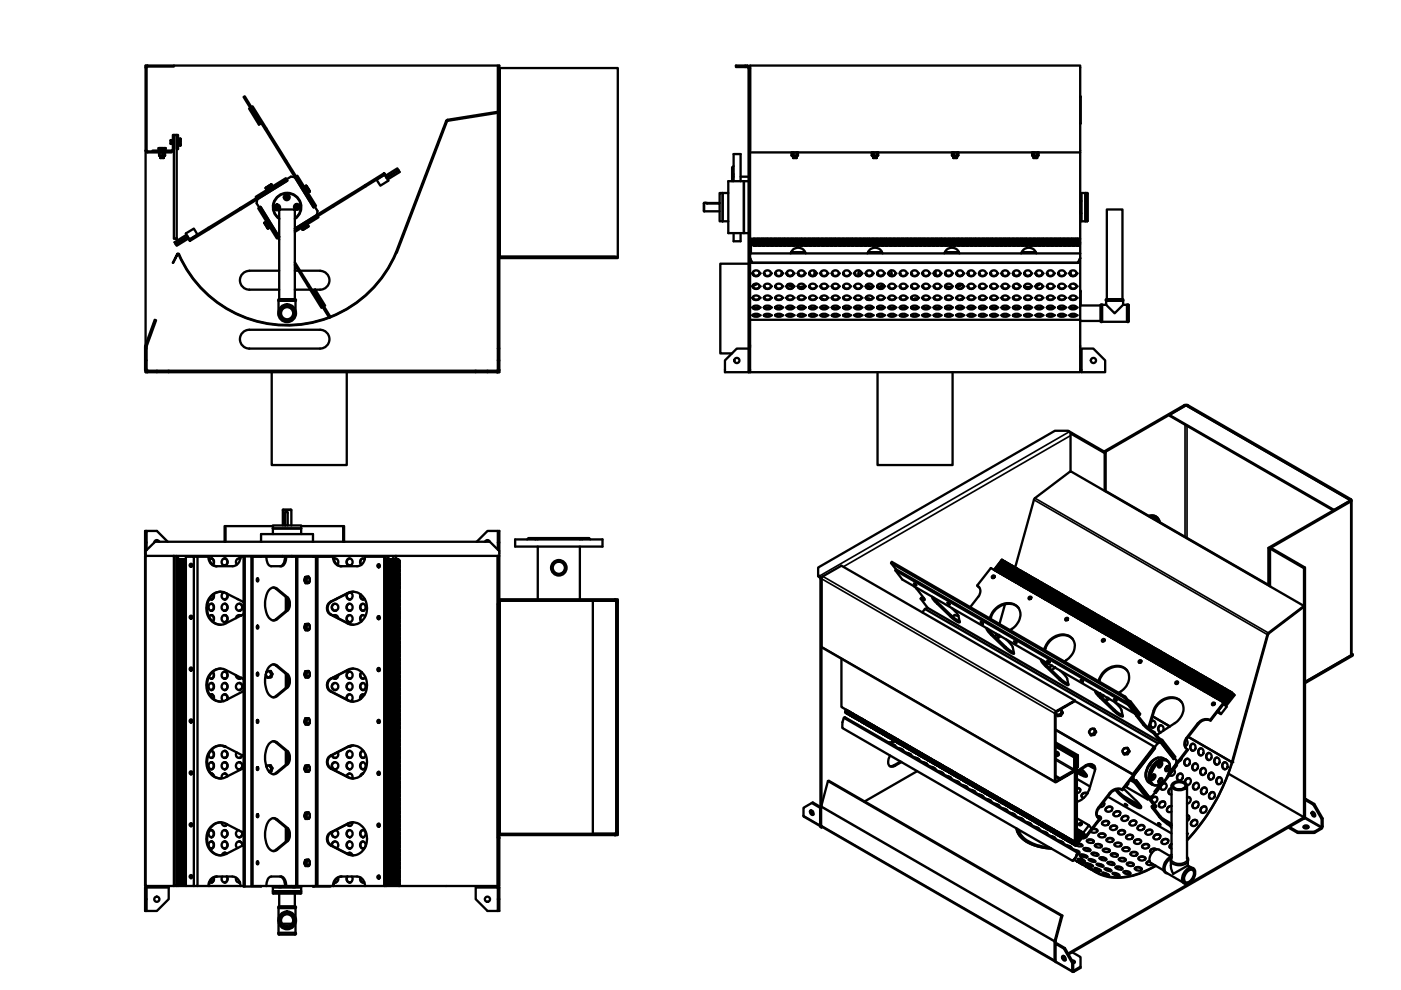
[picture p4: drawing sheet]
<svg xmlns="http://www.w3.org/2000/svg" width="297mm" height="210mm" viewBox="0 0 297 210" stroke-linecap="round" stroke-linejoin="round" font-family="sans-serif">
<!-- layer: Visible (ISO) -->
<g fill="none" stroke="#000" stroke-width=".49">
<path d="M31.3 13.9h5.6v.2h-5.6l-.2 .2v17.6l.2 .2h5.1v.2h-5.1l-.4-.4M31.3 13.9h-.4v59.3M31.3 13.9l-.4 .4M36.9 13.9h68.7M158 13.9h-2v.3h2M159 14.5a.62 .62 0 0 0-.6-.6h-.4v.3l.6 .1 .1 .2v59.4M32.3 31.9l4.3-.1 .1-3.2h.2v3.1l-.2 .3-4.4 .1zM33.7 31.4h1.3l.1 .5h-1.5zM33.7 31.4h1.4M33.7 31.9h.1M33.8 33h1.2M33.8 32.3v.6"/>
<path d="M33.8 32.9h.7M33.8 32.3h.7M33.8 32.3h.1M33.9 31.4v.5M34 33.4h.7M34 33v.4M34.5 32.9h.5M34.5 32.3h.5M34.5 32.3v.6M34.6 31.4v.5M34.7 33v.4M34.9 32.3h.1"/>
<path d="M35 32.3h.1M35 32.9v.1M35 31.9h.1M35 32.3v.6M36.2 29.7v.8M36.2 29.7h.5M36.2 30.5h.5M36.9 28.6h.6v22h-.6zM37.5 28.6h.2v3h-.2zM37.7 29.5h.1M37.7 30.8h.1M37.8 30.4h.4"/>
<path d="M37.8 29.6h.4M38.3 29.5l-.5-.1v1.5h.4M38.3 29.5l-.1 1.4M38.3 29.4v.1M51.6 20.6l.3-.2 3.5 5.6-.3 .2zM53.1 22.9l-.3 .1 2.1 3.4 .3-.1-.1-.1M53.3 22.7l.3-.2 2.9 4.7-.3 .2-.8-1.4M56.2 27.4l4.2 6.8M56.4 39.8l1.1-.7 .3 .3-1.3 .9zM56.5 27.2l4.2 6.8M56.7 39.7l-.4 .2M56.7 39.7l.2 .3"/>
<path d="M57.3 39.3l-.6 .4M57.3 39.3l.2 .3M57.6 39.1l-.3 .2M57.7 39.5v.1M60.4 34.2l.3-.2 6 9.8-.2 .2zM61.7 37.5l-1 .5 .2 .3-6.3 3.9M61.7 37.4l.9 .2M62.5 37.6l4 6.4 .2-.2 .6 .9-.1 .9M62.8 37.4l.2-.1 4 6.3-.3 .2zM64.6 39.7h.1M64.9 39.4l.2 .3M65.1 39.7l.4 .7"/>
<path d="M65.1 39.7l-.3 .2M77.4 39.3l4.1-2.6 .1 .3-4.1 2.5zM77.4 39.3l-6.8 4.2M77.5 39.5l-6.8 4.2M79.8 38.1l1.7-1.1 .5 .7 2.5-1.6 .2 .4-2.5 1.6 .1 .2-1.7 1.1zM81.7 37.3l2.5-1.6 .3 .4-2.6 1.5M94.6 25.7l.3-.3 10.6-1.7 .1 .2-10.8 1.8-10.7 27.9-.1-.1 10.6-27.8M154.4 38.4h3.3v11h-3.3zM155.5 36.9v.6M155.5 38.4v-5.7h1.5v5.7M155.5 35.2l-.3 .3v2.9M157 37.5h1.7"/>
<path d="M158.7 38.4h-1v11h1M159 32.3h70v-18.4h-70v65M167.8 32.9h.4M167.8 32.3h.4M168 32.3h-.2l.1 .7h1.3M168.1 33.4h.8M168.1 33v.4M168.2 32.9h.7M168.2 32.3h.7M168.2 32.3v.6M168.9 33v.4M168.9 32.3h.3v.6h-.3"/>
<path d="M168.9 32.3v.6M169.1 32.3h.1M184.8 32.9h.4M184.8 32.3h.4M185 32.3h-.2l.1 .7h1.3M185.1 33.4h.8M185.1 33v.4M185.2 32.9h.7M185.2 32.3h.7M185.2 32.3v.6M185.9 33v.4M185.9 32.3h.3v.6h-.3"/>
<path d="M185.9 32.3v.6M186.1 32.3h.1M201.8 32.9h.4M201.8 32.3h.4M201.9 32.3v.7M201.9 33h1.3M202 32.3h-.1M202.1 33.4h.8M202.1 33v.4M202.2 32.9h.8M202.2 32.3h.8M202.2 32.3v.6"/>
<path d="M202.9 33v.4M203 32.3h.2v.6h-.2M203 32.3v.6M203.1 32.3h.1M218.8 32.9h.5M218.8 32.3h.5M219 32.3h-.2l.1 .7h1.3M219.1 33.4h.8M219.1 33v.4M219.3 32.9h.6M219.3 32.3h.6M219.3 32.3v.6"/>
<path d="M219.9 32.9h.3M219.9 32.3h.3M219.9 32.3v.6M219.9 33v.4M220.1 32.3h.1M220.2 32.3v.6M229 20.4v5.8M229 32.3v18.3h-70M229 20.6h.1M37 51.4l2.5-1.6-.1-.3 1.7-1 .8 1.2-1.7 1.1-.4-.7-2.6 1.6zM37.1 54.7l-.4 1 .5-.9M37.8 53.9a25.1 25.1 0 0 0 32 13.5"/>
<path d="M37.9 53.9l-.3-.1-.5 .9 .6-.8h.1M37.9 53.9a25 25 0 0 0 31.9 13.4M39.8 50.2l-2.5 1.6 .2 .3 2.5-1.6M40.1 50.8l4.1-2.5 .1 .3-4 2.5zM51 44.1l9.7-6.1 .2 .3-9.7 6zM51 44.1l-6.8 4.2M51.2 44.3l-6.9 4.3M52.8 57.4h6.4M52.9 57.4a1.99 1.99 0 0 0-2 2 1.99 1.99 0 0 0 2 2h6.3M54.2 41.7l6.4-3.9 .1 .2-6.3 4zM54.4 43.1l.6 .9 .2-.1 4 6.3M54.6 42.2l-.2 .9"/>
<path d="M54.8 44.2l.2-.2 3.9 6.4-.2 .2zM56.1 47.2l.3-.2 .6 .9 .2 .4-.4 .1M56.1 47.2v.1M56.1 47.3l.7 1.1M56.1 47.3l.1 .1M56.2 47.4l.4 .7M56.5 47.1h.1M56.6 47.2l-.4 .2M56.6 48.1l.2 .4M56.7 40.1v.1M57 47.9l-.4 .2M57.1 48.1h.1"/>
<path d="M59.2 50.3l-4-6.4-.2 .1 4.2 6.8M59.2 46.4a3 3 0 0 1-.6-4.5 3 3 0 0 1 4.5 0 3 3 0 0 1-.6 4.5M59.2 46.3a2.91 2.91 0 0 1-.5-4.3 2.91 2.91 0 0 1 4.3 0 2.91 2.91 0 0 1-.5 4.3M62.5 55.6l3 4.8M62.5 56.2l2.8 4.4M62.5 57.4h.8M63.6 57.4h4.3M64 48.3h.1M64.2 48.2l.2 .4M64.4 48.6l-.3 .1-.2-.3 1.3-.8 .2 .4-1.2 .7M64.8 47.8l.3 .4M65.1 48.2l-.7 .4"/>
<path d="M65.1 47.6v.1M65.3 40.7h-.1M65.4 47.9l-.3 .3M65.5 40.4l.2 .2-.4 .3-.8-1.3 .5-.2 .7 1.2M65.5 40.4l-.3 .2M67.1 45.6l-4.6 2.9 8.1-5 .1 .2-8.2 5.1 4.8-3 .2 .3-5 3.1M67.9 57.4a1.99 1.99 0 0 1 2 2 1.99 1.99 0 0 1-2 2M84 53.6v-.1a25 25 0 0 1-14 13.7M84.1 53.5a25.1 25.1 0 0 1-14 13.8M106 54.4h25v.3h-25zM130.4 54.4h-24.4v-40h25v40M149.3 43v1.8"/>
<path d="M149.3 44.8h3.3M149.6 43l-.4 .1 .1 1.7M152.6 43h-3l.3 .1h2.7M153.2 40.9h-.6v6h.6M153.2 40.9h1.2M153.2 46.9h1.2M153.2 40.9v6M155.5 49.4v1.8h1.5v-1.8M158.7 55.9h-6v19h2.5M159 54.7l.5 1h69.1l.4-1M159 54.8l.5 .9h69.1l.4-.9M159 53.5h.2"/>
<path d="M159 53.7h70M159.2 50.8v.3M159.2 50.6v.2h.5M159.2 50.8h.5M159.2 51.1h.5M159.2 51.1v2.6M159.5 55.7h.1M159.6 57.9a.79 .79 0 0 0 .7 .6 .79 .79 0 0 0 .8-.6 .78 .78 0 0 1-.8 .6 .78 .78 0 0 1-.7-.6zM159.7 50.6v1.2l.1-1.2M159.7 51.8v.3l.1-.3M159.8 57.5a.69 .69 0 0 1 .9-.1 .69 .69 0 0 1 .1 1 .69 .69 0 0 1-.9 .1 .69 .69 0 0 1-.1-1zM159.8 50.8h.1"/>
<path d="M159.8 51.1h.1M159.9 50.6v1.2l.2-.1M159.9 51.8v.3h.2v-.3M160 50.6v.8l.1-.8M160 51.4v.3l.1-.3M160.1 50.8h.1M160.1 51.1h.1M160.2 51.7h.1M160.2 50.6v.8h.2v-.8M160.2 51.8v.3l.1-.3M160.2 51.4v.3M160.4 50.8h.1"/>
<path d="M160.4 51.1h.1M160.4 51.4v.3h-.2M160.5 50.6v.8l.1-.8M160.5 51.4l.1 .3M160.6 51.8v.3l.1-.3M160.6 51.4v.3M160.7 50.6v1.2l-.1-.1M160.7 50.8h.1M160.7 51.1h.1M160.8 50.6v1.2l.2-.1M160.8 51.8v.3h.2v-.3M160.9 50.6v.8l.1-.8"/>
<path d="M160.9 51.4v.3l.1-.3M161 50.8h.1M161 51.1h.1M161.1 50.6v.8h.2v-.8M161.1 51.4v.4l.1-.1M161.1 51.8v.3l.1-.3M161.1 51.7h.2M161.3 50.8h.1M161.3 51.1h.1M161.3 51.4v.3M161.4 50.6v.8l.1-.8M161.4 51.4l.1 .3"/>
<path d="M161.5 51.8v.3l.1-.3M161.5 51.4v.3M161.6 50.6v1.2l-.1-.1M161.6 50.8h.1M161.6 51.1h.1M161.7 50.6v1.2l.2-.1M161.7 51.8v.3h.2v-.3M161.8 50.6v.8l.1-.8M161.8 51.4v.3l.1-.3M161.9 50.8h.1M161.9 51.1h.1M162 57.9a.78 .78 0 0 0 .7 .6 .78 .78 0 0 0 .8-.6"/>
<path d="M162 50.6v.8h.2v-.8M162 51.4v.4l.1-.1M162 51.8v.3l.1-.3M162.1 57.6a.71 .71 0 0 1 1-.2 .71 .71 0 0 1 .2 1 .71 .71 0 0 1-1 .1 .71 .71 0 0 1-.2-.9zM162.2 50.8h.1M162.2 51.1h.1M162.2 51.4v.3h-.2M162.3 50.6v.8l.1-.8M162.3 51.4l.1 .3M162.4 51.8v.3l.1-.3M162.4 51.4v.3M162.5 50.6v1.2l-.1-.1"/>
<path d="M162.5 50.8h.1M162.5 51.1h.1M162.6 50.6v1.2l.2-.1M162.6 51.8v.3h.2v-.3M162.7 50.6v.8l.1-.8M162.7 51.4v.3l.1-.3M162.8 50.8h.1M162.8 51.1h.1M162.9 50.6v.8h.2v-.8M162.9 51.4v.4l.1-.1M162.9 51.8v.3l.1-.3M162.9 51.7h.2"/>
<path d="M163.1 50.8h.1M163.1 51.1h.1M163.1 51.4v.3M163.2 50.6v.8l.1-.8M163.2 51.4l.1 .3M163.3 51.8v.3l.1-.3M163.3 51.4v.3M163.4 50.6v1.2l-.1-.1M163.4 50.8h.1M163.4 51.1h.1M163.5 50.6v1.2l.2-.1M163.5 51.8v.3h.2v-.3"/>
<path d="M163.6 50.6v.8l.1-.8M163.6 51.4v.3l.1-.3M163.7 50.8h.1M163.7 51.1h.1M163.8 50.6v.8h.2v-.8M163.8 51.4v.4l.1-.1M163.8 51.8v.3l.1-.3M164 50.8h.1M164 51.1h.1M164 51.4v.3h-.2M164.1 50.6v.8l.1-.8M164.1 51.4l.1 .3"/>
<path d="M164.2 51.8v.3l.1-.3M164.2 51.4v.3M164.3 50.6v1.2l-.1-.1M164.3 50.8h.1M164.3 51.1h.1M164.4 57.9a.78 .78 0 0 0 .7 .6 .78 .78 0 0 0 .8-.6l-.2 .3v-.2M164.4 50.6v1.2l.2-.1M164.4 51.8v.3h.2v-.3M164.5 50.6v.8l.1-.8M164.5 51.4v.3l.1-.3M164.6 57.5a.7 .7 0 0 1 .9-.1 .7 .7 0 0 1 .2 1 .7 .7 0 0 1-1 .1 .7 .7 0 0 1-.1-1zM164.6 50.8h.1"/>
<path d="M164.6 51.1h.1M164.7 50.6v.8h.2v-.8M164.7 51.4v.4l.1-.1M164.7 51.8v.3l.1-.3M164.9 50.8h.1M164.9 51.1h.1M164.9 51.4v.3h-.2M165 50.6v.8l.1-.8M165 51.4l.1 .3M165.1 51.8v.3l.1-.3M165.1 51.4v.3M165.2 50.6v1.2l-.1-.1"/>
<path d="M165.2 50.8h.1M165.2 51.1h.1M165.3 50.6v1.2l.2-.1M165.3 51.8v.3h.2v-.3M165.4 51.4l.1 .3zM165.5 50.6l-.1 .8zM165.5 50.8h.1M165.5 51.1h.1M165.6 50.6v.8h.2v-.8M165.6 51.4v.4l.1-.1M165.6 51.8v.3l.1-.3M165.6 51.7h.2"/>
<path d="M165.8 57.6l-.1 .7M165.8 50.8h.1M165.8 51.1h.1M165.8 51.4v.3M165.9 50.6v.8l.1-.8M165.9 51.4l.1 .3M166 51.8v.3l.1-.3M166 51.4v.3M166.1 50.6v1.2l-.1-.1M166.1 50.8h.1M166.1 51.1h.1M166.2 50.6v1.2l.2-.1"/>
<path d="M166.2 51.8v.3h.2v-.3M166.3 50.6v.8l.1-.8M166.3 51.4v.3l.1-.3M166.4 50.8h.1M166.4 51.1h.1M166.5 50.6v.8h.2v-.8M166.5 51.4v.4l.1-.1M166.5 51.8v.3l.1-.3M166.7 50.8h.1M166.7 51.1h.1M166.7 51.4v.3h-.2M166.8 57.9a.79 .79 0 0 0 .7 .6 .79 .79 0 0 0 .8-.6 .78 .78 0 0 1-.8 .6 .78 .78 0 0 1-.7-.6z"/>
<path d="M166.8 50.6v.8l.1-.8M166.8 51.4l.1 .3M166.9 51.8v.3l.1-.3M166.9 51.4v.3M167 50.6v1.2l-.1-.1M167 57.5a.7 .7 0 0 1 .9-.1 .7 .7 0 0 1 .2 1 .7 .7 0 0 1-1 .1 .7 .7 0 0 1-.1-1zM167 50.8h.1M167 51.1h.1M167.1 50.6v1.2l.2-.1M167.1 51.8v.3h.2v-.3M167.2 51.4l.1 .3zM167.3 50.6l-.1 .8z"/>
<path d="M167.3 50.8h.1M167.3 51.1h.1M167.4 50.6v.8h.2v-.8M167.4 51.4v.4l.1-.1M167.4 51.8v.3l.1-.3M167.4 51.7h.2M167.6 50.8h.1M167.6 51.1h.1M167.6 51.4v.3M167.6 53.7a1.67 1.67 0 0 1 1.6-1.2 1.67 1.67 0 0 1 1.6 1.2M167.7 50.6v.8l.1-.8M167.7 51.4l.1 .3"/>
<path d="M167.7 53.5h3M167.8 51.8v.3l.1-.3M167.8 51.4v.3M167.9 50.6v1.2l-.1-.1M167.9 50.8h.1M167.9 51.1h.1M168 50.6v1.2l.2-.1M168 51.8v.3h.2v-.3M168.1 50.6v.8l.1-.8M168.1 51.4v.3l.1-.3M168.2 50.8h.1M168.2 51.1h.1"/>
<path d="M168.3 50.6v.8h.2v-.8M168.3 51.4v.4l.1-.1M168.3 51.8v.3l.1-.3M168.5 50.8h.1M168.5 51.1h.1M168.5 51.4v.3h-.2M168.6 50.6v.8l.1-.8M168.6 51.4l.1 .3M168.7 51.8v.3l.1-.3M168.7 51.4v.3M168.8 50.6v1.2l-.1-.1M168.8 50.8h.1"/>
<path d="M168.8 51.1h.1M168.9 50.6v1.2l.2-.1M168.9 51.8v.3h.2v-.3M169 51.4l.1 .3zM169.1 50.6l-.1 .8zM169.1 50.8h.1M169.1 51.1h.1M169.2 57.9a.79 .79 0 0 0 .7 .6 .79 .79 0 0 0 .8-.6 .78 .78 0 0 1-.8 .6 .78 .78 0 0 1-.7-.6zM169.2 50.6v.8h.2v-.8M169.2 51.4v.4l.1-.1M169.2 51.8v.3l.1-.3M169.2 51.7h.2"/>
<path d="M169.4 57.5a.7 .7 0 0 1 .9-.1 .7 .7 0 0 1 .2 1 .7 .7 0 0 1-1 .1 .7 .7 0 0 1-.1-1zM169.4 50.8h.1M169.4 51.1h.1M169.4 51.4v.3M169.5 50.6v.8l.1-.8M169.5 51.4l.1 .3M169.6 51.8v.3l.1-.3M169.6 51.4v.3M169.7 50.6v1.2l-.1-.1M169.7 50.8h.1M169.7 51.1h.1M169.8 50.6v1.2l.2-.1"/>
<path d="M169.8 51.8v.3h.2v-.3M169.9 50.6v.8l.1-.8M169.9 51.4v.3l.1-.3M170 50.8h.1M170 51.1h.1M170.1 50.6v.8h.2v-.8M170.1 51.4v.4l.1-.1M170.1 51.8v.3l.1-.3M170.3 50.8h.1M170.3 51.1h.1M170.3 51.4v.3h-.2M170.4 50.6v.8l.1-.8"/>
<path d="M170.4 51.4l.1 .3M170.5 51.8v.3l.1-.3M170.5 51.4v.3M170.6 50.6v1.2l-.1-.1M170.6 50.8h.1M170.6 51.1h.1M170.7 50.6v1.2l.2-.1M170.7 51.8v.3h.2v-.3M170.8 51.4l.1 .3zM170.9 50.6l-.1 .8zM170.9 50.8h.1M170.9 51.1h.1"/>
<path d="M171 50.6v.8h.2v-.8M171 51.4v.4l.1-.1M171 51.8v.3l.1-.3M171 51.7h.2M171.2 50.8h.1M171.2 51.1h.1M171.2 51.4v.3M171.3 50.6v.8l.1-.8M171.3 51.4l.1 .3M171.4 51.8v.3v-.3M171.4 51.4v.3M171.4 50.6v1.2v-.1"/>
<path d="M171.4 50.8h.2M171.4 51.1h.2M171.6 50.6v1.2l.2-.1M171.6 51.8v.3h.2v-.3M171.7 50.6v.8l.1-.8M171.7 51.4v.3l.1-.3M171.8 57.5a.68 .68 0 0 1 .9-.1 .68 .68 0 0 1 .2 .9 .68 .68 0 0 1-1 .2 .55 .55 0 0 1-.1-1zM171.8 50.8h.1M171.8 51.1h.1M171.9 50.6v.8h.2v-.8M171.9 51.4v.4l.1-.1M171.9 51.8v.3l.1-.3"/>
<path d="M172.1 50.8h.1M172.1 51.1h.1M172.1 51.4v.3h-.2M172.2 50.6v.8l.1-.8M172.2 51.4l.1 .3M172.3 51.8v.3l.1-.3M172.3 51.4v.3M172.4 50.6v1.2l-.1-.1M172.4 50.8h.1M172.4 51.1h.1M172.5 50.6v1.2l.2-.1M172.5 51.8v.3h.2v-.3"/>
<path d="M172.6 57.4l.1 1.1M172.6 50.6v.8l.1-.8M172.6 51.4v.3l.1-.3M172.7 50.8h.1M172.7 51.1h.1M172.7 58l-.1 .5M172.8 50.6v.8h.2v-.8M172.8 51.4v.4l.1-.1M172.8 51.8v.3l.1-.3M172.8 51.7h.2M173 50.8h.1M173 51.1h.1"/>
<path d="M173 51.4v.3M173.1 57.9a.78 .78 0 0 1-.8 .6 .78 .78 0 0 1-.7-.6l.3 .5h.7M173.1 50.6v.8l.1-.8M173.1 51.4l.1 .3M173.2 51.8v.3l.1-.3M173.2 51.4v.3M173.3 50.6v1.2l-.1-.1M173.3 50.8h.1M173.3 51.1h.1M173.4 50.6v1.2l.2-.1M173.4 51.8v.3h.2v-.3M173.5 50.6v.8l.1-.8"/>
<path d="M173.5 51.4v.3l.1-.3M173.6 50.8h.1M173.6 51.1h.1M173.7 50.6v.8h.2v-.8M173.7 51.4v.4l.1-.1M173.7 51.8v.3l.1-.3M173.9 50.8h.1M173.9 51.1h.1M173.9 51.4v.3h-.2M174 57.9a.78 .78 0 0 0 .7 .6 .78 .78 0 0 0 .8-.6M174 50.6v.8l.1-.8M174 51.4l.1 .3"/>
<path d="M174.1 51.8v.3l.1-.3M174.1 51.4v.3M174.2 50.6v1.2l-.1-.1M174.2 57.5a.68 .68 0 0 1 .9-.1 .68 .68 0 0 1 .2 .9 .68 .68 0 0 1-1 .2 .55 .55 0 0 1-.1-1zM174.2 50.8h.1M174.2 51.1h.1M174.3 50.6v1.2l.2-.1M174.3 51.8v.3h.2v-.3M174.4 50.6v.8l.1-.8M174.4 51.4v.3l.1-.3M174.5 50.8h.1M174.5 51.1h.1"/>
<path d="M174.6 50.6v.8h.2v-.8M174.6 51.4v.4l.1-.1M174.6 51.8v.3l.1-.3M174.6 51.7h.2M174.8 50.8h.1M174.8 51.1h.1M174.8 51.4v.3M174.9 50.6v.8l.1-.8M174.9 51.4l.1 .3M175 51.8v.3l.1-.3M175 51.4v.3M175.1 50.6v1.2l-.1-.1"/>
<path d="M175.1 50.8h.1M175.1 51.1h.1M175.2 50.6v1.2l.2-.1M175.2 51.8v.3h.2v-.3M175.3 51.4l.1 .3zM175.4 50.6l-.1 .8zM175.4 50.8h.1M175.4 51.1h.1M175.5 50.6v.8h.2v-.8M175.5 51.4v.4l.1-.1M175.5 51.8v.3l.1-.3M175.7 50.8h.1"/>
<path d="M175.7 51.1h.1M175.7 51.4v.3h-.2M175.8 50.6v.8l.1-.8M175.8 51.4l.1 .3M175.9 51.8v.3l.1-.3M175.9 51.4v.3M176 50.6v1.2l-.1-.1M176 50.8h.1M176 51.1h.1M176.1 50.6v1.2l.2-.1M176.1 51.8v.3h.2v-.3M176.2 50.6v.8l.1-.8"/>
<path d="M176.2 51.4v.3l.1-.3M176.3 50.8h.1M176.3 51.1h.1M176.4 57.9a.78 .78 0 0 0 .7 .6 .78 .78 0 0 0 .8-.6M176.4 50.6v.8h.2v-.8M176.4 51.4v.4l.1-.1M176.4 51.8v.3l.1-.3M176.6 57.5a.7 .7 0 0 1 .9-.1 .7 .7 0 0 1 .2 1 .7 .7 0 0 1-1 .1 .7 .7 0 0 1-.1-1zM176.6 50.8h.1M176.6 51.1h.1M176.6 51.4v.3h-.2M176.7 50.6v.8l.1-.8"/>
<path d="M176.7 51.4l.1 .3M176.8 51.8v.3l.1-.3M176.8 51.4v.3M176.9 50.6v1.2l-.1-.1M176.9 50.8h.1M176.9 51.1h.1M177 50.6v1.2l.2-.1M177 51.8v.3h.2v-.3M177.1 51.4l.1 .3zM177.2 50.6l-.1 .8zM177.2 50.8h.1M177.2 51.1h.1"/>
<path d="M177.3 50.6v.8h.2v-.8M177.3 51.4v.4l.1-.1M177.3 51.8v.3l.1-.3M177.5 50.8h.1M177.5 51.1h.1M177.5 51.4v.3h-.2M177.6 50.6v.8l.1-.8M177.6 51.4l.1 .3M177.7 51.8v.3l.1-.3M177.7 51.4v.3M177.8 50.6v1.2l-.1-.1M177.8 50.8h.1"/>
<path d="M177.8 51.1h.1M177.9 50.6v1.2l.2-.1M177.9 51.8v.3h.2v-.3M178 50.6v.8l.1-.8M178 51.4v.3l.1-.3M178.1 50.8h.1M178.1 51.1h.1M178.2 50.6v.8h.2v-.8M178.2 51.4v.4l.1-.1M178.2 51.8v.3l.1-.3M178.4 50.8h.1M178.4 51.1h.1"/>
<path d="M178.4 51.4v.3h-.2M178.5 50.6v.8l.1-.8M178.5 51.4l.1 .3M178.6 51.8v.3l.1-.3M178.6 51.4v.3M178.7 50.6v1.2l-.1-.1M178.7 50.8h.1M178.7 51.1h.1M178.8 57.9a.78 .78 0 0 0 .7 .6 .78 .78 0 0 0 .8-.6M178.8 50.6v1.2l.2-.1M178.8 51.8v.3h.2v-.3M178.9 57.6a.71 .71 0 0 1 .9-.2 .71 .71 0 0 1 .3 1 .72 .72 0 0 1-.9 .1 .72 .72 0 0 1-.3-.9z"/>
<path d="M178.9 51.4l.1 .3zM179 50.6l-.1 .8zM179 50.8h.1M179 51.1h.1M179.1 50.6v.8h.2v-.8M179.1 51.4v.4l.1-.1M179.1 51.8v.3l.1-.3M179.3 50.8h.1M179.3 51.1h.1M179.3 51.4v.3h-.2M179.4 50.6v.8l.1-.8M179.4 51.4l.1 .3"/>
<path d="M179.5 51.8v.3l.1-.3M179.5 51.4v.3M179.6 50.6v1.2l-.1-.1M179.6 50.8h.1M179.6 51.1h.1M179.7 50.6v1.2l.2-.1M179.7 51.8v.3h.2v-.3M179.8 50.6v.8l.1-.8M179.8 51.4v.3l.1-.3M179.9 50.8h.1M179.9 51.1h.1M180 50.6v.8h.2v-.8"/>
<path d="M180 51.4v.4l.1-.1M180 51.8v.3l.1-.3M180.2 50.8h.1M180.2 51.1h.1M180.2 51.4v.3h-.2M180.3 50.6v.8l.1-.8M180.3 51.4l.1 .3M180.4 51.8v.3l.1-.3M180.4 51.4v.3M180.5 50.6v1.2l-.1-.1M180.5 50.8h.1M180.5 51.1h.1"/>
<path d="M180.6 50.6v1.2l.2-.1M180.6 51.8v.3h.2v-.3M180.7 51.4l.1 .3zM180.8 50.6l-.1 .8zM180.8 50.8h.1M180.8 51.1h.1M180.9 50.6v.8h.2v-.8M180.9 51.4v.4l.1-.1M180.9 51.8v.3l.1-.3M181.1 50.8h.1M181.1 51.1h.1M181.1 51.4v.3h-.2"/>
<path d="M181.2 57.9a.78 .78 0 0 0 .7 .6 .78 .78 0 0 0 .8-.6l-.2 .4-.4 .2-.1-.5M181.2 50.6v.8l.1-.8M181.2 51.4l.1 .3M181.3 57.6a.71 .71 0 0 1 .9-.2 .71 .71 0 0 1 .3 1 .72 .72 0 0 1-.9 .1 .72 .72 0 0 1-.3-.9zM181.3 51.8v.3l.1-.3M181.3 51.4v.3M181.4 50.6v1.2l-.1-.1M181.4 50.8h.1M181.4 51.1h.1M181.5 50.6v1.2l.2-.1M181.5 51.8v.3h.2v-.3M181.6 50.6v.8l.1-.8"/>
<path d="M181.6 51.4v.3l.1-.3M181.7 50.8h.1M181.7 51.1h.1M181.8 50.6v.8h.2v-.8M181.8 51.4v.4l.1-.1M181.8 51.8v.3l.1-.3M182 50.8h.1M182 51.1h.1M182 51.4v.3h-.2M182.1 57.4v1.1M182.1 50.6v.8l.1-.8M182.1 51.4l.1 .3"/>
<path d="M182.2 51.8v.3l.1-.3M182.2 51.4v.3M182.3 50.6v1.2l-.1-.1M182.3 50.8h.1M182.3 51.1h.1M182.4 50.6v1.2l.2-.1M182.4 51.8v.3h.2v-.3M182.5 51.4l.1 .3zM182.6 50.6l-.1 .8zM182.6 50.8h.1M182.6 51.1h.1M182.7 50.6v.8h.2v-.8"/>
<path d="M182.7 51.4v.4l.1-.1M182.7 51.8v.3l.1-.3M182.9 50.8h.1M182.9 51.1h.1M182.9 51.4v.3h-.2M183 50.6v.8l.1-.8M183 51.4l.1 .3M183.1 51.8v.3l.1-.3M183.1 51.4v.3M183.2 50.6v1.2l-.1-.1M183.2 50.8h.1M183.2 51.1h.1"/>
<path d="M183.3 50.6v1.2l.2-.1M183.3 51.8v.3h.2v-.3M183.4 50.6v.8l.1-.8M183.4 51.4v.3l.1-.3M183.5 50.8h.1M183.5 51.1h.1M183.6 57.9a.77 .77 0 0 0 .7 .6 .77 .77 0 0 0 .8-.6 .76 .76 0 0 1-.8 .6 .76 .76 0 0 1-.7-.6zM183.6 50.6v.8h.2v-.8M183.6 51.4v.4l.1-.1M183.6 51.8v.3l.1-.3M183.7 57.6a.71 .71 0 0 1 .9-.2 .71 .71 0 0 1 .3 1 .72 .72 0 0 1-1 .1 .72 .72 0 0 1-.2-.9zM183.8 50.8h.1"/>
<path d="M183.8 51.1h.1M183.8 51.4v.3h-.2M183.9 53.7a1.67 1.67 0 0 1 1.6-1.2 1.67 1.67 0 0 1 1.6 1.2M183.9 50.6v.8l.1-.8M183.9 51.4l.1 .3M184 51.8v.3l.1-.3M184 51.4v.3M184 53.5h3M184.1 50.6v1.2l-.1-.1M184.1 50.8h.1M184.1 51.1h.1M184.2 50.6v1.2l.2-.1"/>
<path d="M184.2 51.8v.3h.2v-.3M184.3 51.4l.1 .3zM184.4 50.6l-.1 .8zM184.4 50.8h.1M184.4 51.1h.1M184.5 50.6v.8h.2v-.8M184.5 51.4v.4l.1-.1M184.5 51.8v.3l.1-.3M184.7 50.8h.1M184.7 51.1h.1M184.7 51.4v.3h-.2M184.8 50.6v.8l.1-.8"/>
<path d="M184.8 51.4l.1 .3M184.9 51.8v.3l.1-.3M184.9 51.4v.3M185 50.6v1.2l-.1-.1M185 50.8h.1M185 51.1h.1M185.1 50.6v1.2l.2-.1M185.1 51.8v.3h.2v-.3M185.2 50.6v.8l.1-.8M185.2 51.4v.3l.1-.3M185.3 50.8h.1M185.3 51.1h.1"/>
<path d="M185.4 50.6v.8h.2v-.8M185.4 51.4v.4l.1-.1M185.4 51.8v.3l.1-.3M185.6 50.8h.1M185.6 51.1h.1M185.6 51.4v.3h-.2M185.7 50.6v.8l.1-.8M185.7 51.4l.1 .3M185.8 51.8v.3l.1-.3M185.8 51.4v.3M185.9 50.6v1.2l-.1-.1M185.9 50.8h.1"/>
<path d="M185.9 51.1h.1M186 57.9a.77 .77 0 0 0 .7 .6 .77 .77 0 0 0 .8-.6 .76 .76 0 0 1-.8 .6 .76 .76 0 0 1-.7-.6zM186 50.6v1.2l.2-.1M186 51.8v.3h.2v-.3M186.1 50.6v.8l.1-.8M186.1 51.4v.3l.1-.3M186.1 57.6a.68 .68 0 0 1 1-.2 .68 .68 0 0 1 0 1.1 .68 .68 0 0 1-.9 0 .68 .68 0 0 1-.1-.9zM186.2 50.8h.1M186.2 51.1h.1M186.3 50.6v.8h.2v-.8M186.3 51.4v.4l.1-.1M186.3 51.8v.3l.1-.3"/>
<path d="M186.5 50.8h.1M186.5 51.1h.1M186.5 51.4v.3h-.2M186.6 50.6l.2 1.2-.1-.1M186.6 51.4l.1 .3M186.7 51.8l.1 .3zM186.7 51.4v.3M186.8 50.8h.1M186.8 51.1h.1M186.9 50.6v1.2l.2-.1M186.9 51.8v.3h.2v-.3M187 50.6v.8l.1-.8"/>
<path d="M187 51.4v.3l.1-.3M187.1 50.8h.1M187.1 51.1h.1M187.2 50.6v.8h.2v-.8M187.2 51.4v.4l.1-.1M187.2 51.8v.3l.1-.3M187.4 50.8h.1M187.4 51.1h.1M187.4 51.4v.3h-.2M187.5 50.6v.8l.1-.8M187.5 51.4l.1 .3M187.6 51.8v.3l.1-.3"/>
<path d="M187.6 51.4v.3M187.7 50.6v1.2l-.1-.1M187.7 50.8h.1M187.7 51.1h.1M187.8 50.6v1.2l.2-.1M187.8 51.8v.3h.2v-.3M187.9 50.6v.8l.1-.8M187.9 51.4v.3l.1-.3M188 50.8h.1M188 51.1h.1M188.1 50.6v.8h.2v-.8M188.1 51.4v.4l.1-.1"/>
<path d="M188.1 51.8v.3l.1-.3M188.3 50.8h.1M188.3 51.1h.1M188.3 51.4v.3h-.2M188.4 50.6l.2 1.2-.1-.1M188.4 51.4l.1 .3M188.5 51.8l.1 .3zM188.5 51.4v.3M188.6 50.8h.1M188.6 51.1h.1M188.6 57.5a.7 .7 0 0 1 1-.1 .7 .7 0 0 1 0 1.1 .7 .7 0 0 1-1-.1l-.2-.3zM188.7 50.6v1.2l.2-.1"/>
<path d="M188.7 51.8v.3h.2v-.3M188.8 50.6v.8l.1-.8M188.8 51.4v.3l.1-.3M188.9 50.8h.1M188.9 51.1h.1M188.9 57.4l.1 1.1M189 58l-.1 .5M189 50.6v.8h.2v-.8M189 51.4v.4l.1-.1M189 51.8v.3l.1-.3M189.2 50.8h.1M189.2 51.1h.1"/>
<path d="M189.2 51.4v.3h-.2M189.3 50.6v.8l.1-.8M189.3 51.4l.1 .3M189.4 51.8v.3l.1-.3M189.4 51.4v.3M189.5 50.6v1.2l-.1-.1M189.5 50.8h.1M189.5 51.1h.1M189.6 50.6v1.2l.2-.1M189.6 51.8v.3h.2v-.3M189.7 50.6v.8l.1-.8M189.7 51.4v.3l.1-.3"/>
<path d="M189.8 50.8h.1M189.8 51.1h.1M189.9 57.9a.76 .76 0 0 1-.8 .6 .76 .76 0 0 1-.7-.6v.2l.5 .4M189.9 50.6v.8h.2v-.8M189.9 51.4v.4l.1-.1M189.9 51.8v.3l.1-.3M190.1 50.8h.1M190.1 51.1h.1M190.1 51.4v.3h-.2M190.2 50.6l.2 1.2-.1-.1M190.2 51.4l.1 .3M190.3 51.8l.1 .3z"/>
<path d="M190.3 51.4v.3M190.4 50.8h.1M190.4 51.1h.1M190.5 50.6v1.2l.2-.1M190.5 51.8v.3h.2v-.3M190.6 50.6v.8l.1-.8M190.6 51.4v.3l.1-.3M190.7 50.8h.1M190.7 51.1h.1M190.8 57.9a.76 .76 0 0 0 .7 .6 .76 .76 0 0 0 .8-.6M190.8 50.6v.8h.2v-.8M190.8 51.4v.4l.1-.1"/>
<path d="M190.8 51.8v.3l.1-.3M190.9 57.6a.71 .71 0 0 1 .9-.2 .71 .71 0 0 1 .3 1 .72 .72 0 0 1-1 .1 .72 .72 0 0 1-.2-.9zM191 50.8h.1M191 51.1h.1M191 51.4v.3h-.2M191.1 50.6v.8l.1-.8M191.1 51.4l.1 .3M191.2 51.8v.3l.1-.3M191.2 51.4v.3M191.3 50.6v1.2l-.1-.1M191.3 50.8h.1M191.3 51.1h.1"/>
<path d="M191.4 50.6v1.2l.2-.1M191.4 51.8v.3h.2v-.3M191.5 50.6v.8l.1-.8M191.5 51.4v.3l.1-.3M191.6 50.8h.1M191.6 51.1h.1M191.7 50.6v.8h.2v-.8M191.7 51.4v.4l.1-.1M191.7 51.8v.3l.1-.3M191.9 50.8h.1M191.9 51.1h.1M191.9 51.4v.3h-.2"/>
<path d="M192 50.6l.2 1.2-.1-.1M192 51.4l.1 .3M192.1 51.8l.1 .3zM192.1 51.4v.3M192.2 50.8h.1M192.2 51.1h.1M192.3 50.6v1.2l.2-.1M192.3 51.8v.3h.2v-.3M192.4 50.6v.8l.1-.8M192.4 51.4v.3l.1-.3M192.5 50.8h.1M192.5 51.1h.1"/>
<path d="M192.6 50.6v.8h.2v-.8M192.6 51.4v.4l.1-.1M192.6 51.8v.3l.1-.3M192.8 50.8h.1M192.8 51.1h.1M192.8 51.4v.3h-.2M192.9 50.6v.8l.1-.8M192.9 51.4l.1 .3M193 51.8v.3l.1-.3M193 51.4v.3M193.1 50.6v1.2l-.1-.1M193.1 50.8h.1"/>
<path d="M193.1 51.1h.1M193.2 57.9a.76 .76 0 0 0 .7 .6 .76 .76 0 0 0 .8-.6M193.2 50.6v1.2l.2-.1M193.2 51.8v.3h.2v-.3M193.3 57.6a.71 .71 0 0 1 .9-.2 .71 .71 0 0 1 .3 1 .72 .72 0 0 1-1 .1 .72 .72 0 0 1-.2-.9zM193.3 50.6v.8l.1-.8M193.3 51.4v.3l.1-.3M193.4 50.8h.1M193.4 51.1h.1M193.5 50.6v.8h.2v-.8M193.5 51.4v.4l.1-.1M193.5 51.8v.3l.1-.3"/>
<path d="M193.7 50.8h.1M193.7 51.1h.1M193.7 51.4v.3h-.2M193.8 50.6l.2 1.2-.1-.1M193.8 51.4l.1 .3M193.9 51.8l.1 .3zM193.9 51.4v.3M194 50.8h.1M194 51.1h.1M194.1 50.6v1.2l.2-.1M194.1 51.8v.3h.2v-.3M194.2 50.6v.8l.1-.8"/>
<path d="M194.2 51.4v.3l.1-.3M194.3 50.8h.1M194.3 51.1h.1M194.4 50.6v.8h.2v-.8M194.4 51.4v.4l.1-.1M194.4 51.8v.3l.1-.3M194.6 50.8h.1M194.6 51.1h.1M194.6 51.4v.3h-.2M194.7 50.6v.8l.1-.8M194.7 51.4l.1 .3M194.8 51.8v.3l.1-.3"/>
<path d="M194.8 51.4v.3M194.9 50.6v1.2l-.1-.1M194.9 50.8h.1M194.9 51.1h.1M195 50.6v1.2l.2-.1M195 51.8v.3h.2v-.3M195.1 50.6v.8l.1-.8M195.1 51.4v.3l.1-.3M195.2 50.8h.1M195.2 51.1h.1M195.3 50.6v.8h.2v-.8M195.3 51.4v.4l.1-.1"/>
<path d="M195.3 51.8v.3l.1-.3M195.5 50.8h.1M195.5 51.1h.1M195.5 51.4v.3h-.2M195.6 57.9a.76 .76 0 0 0 .7 .6 .76 .76 0 0 0 .8-.6M195.6 50.6l.2 1.2-.1-.1M195.6 51.4l.1 .3M195.7 57.6a.71 .71 0 0 1 .9-.2 .71 .71 0 0 1 .2 1 .72 .72 0 0 1-.9 .1 .72 .72 0 0 1-.2-.9zM195.7 51.8l.1 .3zM195.7 51.4v.3M195.8 50.8h.1M195.8 51.1h.1"/>
<path d="M195.9 50.6v1.2l.2-.1M195.9 51.8v.3h.2v-.3M196 50.6v.8l.1-.8M196 51.4v.3l.1-.3M196.1 50.8h.1M196.1 51.1h.1M196.2 50.6v.8h.2v-.8M196.2 51.4v.4l.1-.1M196.2 51.8v.3l.1-.3M196.2 51.7h.2M196.4 50.8h.1M196.4 51.1h.1"/>
<path d="M196.4 51.4v.3M196.5 50.6v.8l.1-.8M196.5 51.4l.1 .3M196.6 51.8v.3l.1-.3M196.6 51.4v.3M196.7 50.6v1.2l-.1-.1M196.7 50.8h.1M196.7 51.1h.1M196.8 50.6v1.2l.2-.1M196.8 51.8v.3h.2v-.3M196.9 50.6v.8l.1-.8M196.9 51.4v.3l.1-.3"/>
<path d="M197 50.8h.1M197 51.1h.1M197.1 50.6v.8h.2v-.8M197.1 51.4v.4l.1-.1M197.1 51.8v.3l.1-.3M197.3 50.8h.1M197.3 51.1h.1M197.3 51.4v.3h-.2M197.4 50.6v.8l.1-.8M197.4 51.4l.1 .3M197.5 51.8v.3l.1-.3M197.5 51.4v.3"/>
<path d="M197.6 50.6v1.2l-.1-.1M197.6 50.8h.1M197.6 51.1h.1M197.7 50.6v1.2l.2-.1M197.7 51.8v.3h.2v-.3M197.8 50.6v.8l.1-.8M197.8 51.4v.3l.1-.3M197.9 50.8h.1M197.9 51.1h.1M198 57.9a.76 .76 0 0 0 .7 .6 .76 .76 0 0 0 .8-.6 .74 .74 0 0 1-1.1 .5M198 50.6v.8h.2v-.8M198 51.4v.4l.1-.1"/>
<path d="M198 51.8v.3l.1-.3M198 51.7h.2M198.1 57.6a.68 .68 0 0 1 1-.2 .68 .68 0 0 1 0 1.1 .68 .68 0 0 1-.9 0 .68 .68 0 0 1-.1-.9zM198.2 50.8h.1M198.2 51.1h.1M198.2 51.4v.3M198.3 50.6v.8l.1-.8M198.3 51.4l.1 .3M198.4 57.4v1.1l-.1-.5M198.4 51.8v.3l.1-.3M198.4 51.4v.3M198.5 50.6v1.2l-.1-.1"/>
<path d="M198.5 50.8h.1M198.5 51.1h.1M198.6 50.6v1.2l.2-.1M198.6 51.8v.3h.2v-.3M198.7 50.6v.8l.1-.8M198.7 51.4v.3l.1-.3M198.8 50.8h.1M198.8 51.1h.1M198.9 50.6v.8h.2v-.8M198.9 51.4v.4l.1-.1M198.9 51.8v.3l.1-.3M199.1 50.8h.1"/>
<path d="M199.1 51.1h.1M199.1 51.4v.3h-.2M199.2 50.6v.8l.1-.8M199.2 51.4l.1 .3M199.3 51.8v.3l.1-.3M199.3 51.4v.3M199.4 50.6v1.2l-.1-.1M199.4 50.8h.1M199.4 51.1h.1M199.5 50.6v1.2l.2-.1M199.5 51.8v.3h.2v-.3M199.6 50.6v.8l.1-.8"/>
<path d="M199.6 51.4v.3l.1-.3M199.7 50.8h.1M199.7 51.1h.1M199.8 50.6v.8h.2v-.8M199.8 51.4v.4l.1-.1M199.8 51.8v.3l.1-.3M199.8 51.7h.2M200 50.8h.1M200 51.1h.1M200 51.4v.3M200.1 50.6v.8l.1-.8M200.1 51.4l.1 .3"/>
<path d="M200.2 53.7a1.67 1.67 0 0 1 1.6-1.2 1.67 1.67 0 0 1 1.6 1.2M200.2 51.8v.3l.1-.3M200.2 51.4v.3M200.3 50.6v1.2l-.1-.1M200.3 50.8h.1M200.3 51.1h.1M200.3 53.5h3M200.4 57.9a.77 .77 0 0 0 .7 .6 .77 .77 0 0 0 .8-.6 .76 .76 0 0 1-.8 .6 .76 .76 0 0 1-.7-.6zM200.4 50.6v1.2l.2-.1M200.4 51.8v.3h.2v-.3M200.5 50.6v.8l.1-.8M200.5 51.4v.3l.1-.3"/>
<path d="M200.6 50.8h.1M200.6 51.1h.1M200.6 57.5a.68 .68 0 0 1 1 0 .68 .68 0 0 1-.1 1 .67 .67 0 0 1-.9 0 .67 .67 0 0 1 0-1zM200.7 50.6v.8h.2v-.8M200.7 51.4v.4l.1-.1M200.7 51.8v.3l.1-.3M200.9 50.8h.1M200.9 51.1h.1M200.9 51.4v.3h-.2M201 50.6v.8l.1-.8M201 51.4l.1 .3M201.1 51.8v.3l.1-.3"/>
<path d="M201.1 51.4v.3M201.2 50.6v1.2l-.1-.1M201.2 50.8h.1M201.2 51.1h.1M201.3 50.6v1.2l.2-.1M201.3 51.8v.3h.2v-.3M201.4 50.6v.8l.1-.8M201.4 51.4v.3l.1-.3M201.5 50.8h.1M201.5 51.1h.1M201.6 50.6v.8h.2v-.8M201.6 51.4v.4l.1-.1"/>
<path d="M201.6 51.8v.3l.1-.3M201.6 51.7h.2M201.8 50.8h.1M201.8 51.1h.1M201.8 51.4v.3M201.9 50.6v.8l.1-.8M201.9 51.4l.1 .3M202 51.8v.3l.1-.3M202 51.4v.3M202.1 50.6v1.2l-.1-.1M202.1 50.8h.1M202.1 51.1h.1"/>
<path d="M202.2 50.6v1.2l.2-.1M202.2 51.8v.3h.2v-.3M202.3 50.6v.8l.1-.8M202.3 51.4v.3l.1-.3M202.4 50.8h.1M202.4 51.1h.1M202.5 50.6v.8h.2v-.8M202.5 51.4v.4l.1-.1M202.5 51.8v.3l.1-.3M202.7 50.8h.1M202.7 51.1h.1M202.7 51.4v.3h-.2"/>
<path d="M202.8 57.9a.77 .77 0 0 0 .7 .6 .77 .77 0 0 0 .8-.6 .76 .76 0 0 1-.8 .6 .76 .76 0 0 1-.7-.6zM202.8 50.6v.8l.1-.8M202.8 51.4l.1 .3M202.9 51.8v.3l.1-.3M202.9 57.6a.68 .68 0 0 1 1-.2 .68 .68 0 0 1 0 1.1 .68 .68 0 0 1-.9 0 .68 .68 0 0 1-.1-.9zM202.9 51.4v.3M203 50.6v1.2l-.1-.1M203 50.8h.1M203 51.1h.1M203.1 50.6v1.2l.2-.1M203.1 51.8v.3h.2v-.3M203.2 50.6v.8l.1-.8"/>
<path d="M203.2 51.4v.3l.1-.3M203.3 50.8h.1M203.3 51.1h.1M203.4 50.6v.8h.2v-.8M203.4 51.4v.4l.1-.1M203.4 51.8v.3l.1-.3M203.4 51.7h.2M203.6 50.8h.1M203.6 51.1h.1M203.6 51.4v.3M203.7 50.6l.2 1.2-.1-.1M203.7 51.4l.1 .3"/>
<path d="M203.8 51.8l.1 .3zM203.8 51.4v.3M203.9 50.8h.1M203.9 51.1h.1M204 50.6v1.2l.2-.1M204 51.8v.3h.2v-.3M204.1 50.6v.8l.1-.8M204.1 51.4v.3l.1-.3M204.2 50.8h.1M204.2 51.1h.1M204.3 50.6v.8h.2v-.8M204.3 51.4v.4l.1-.1"/>
<path d="M204.3 51.8v.3l.1-.3M204.5 50.8h.1M204.5 51.1h.1M204.5 51.4v.3h-.2M204.6 50.6v.8l.1-.8M204.6 51.4l.1 .3M204.7 51.8v.3l.1-.3M204.7 51.4v.3M204.8 50.6v1.2l-.1-.1M204.8 50.8h.1M204.8 51.1h.1M204.9 50.6v1.2l.2-.1"/>
<path d="M204.9 51.8v.3h.2v-.3M205 50.6v.8l.1-.8M205 51.4v.3l.1-.3M205.1 50.8h.1M205.1 51.1h.1M205.2 50.6v.8h.2v-.8M205.2 51.4v.4l.1-.1M205.2 51.8v.3l.1-.3M205.2 51.7h.2M205.3 57.6v.7M205.3 57.6a.68 .68 0 0 1 1-.2 .68 .68 0 0 1 0 1.1 .68 .68 0 0 1-.9 0 .68 .68 0 0 1-.1-.9zM205.4 50.8h.1"/>
<path d="M205.4 51.1h.1M205.4 51.4v.3M205.5 50.6l.2 1.2-.1-.1M205.5 51.4l.1 .3M205.6 51.8l.1 .3zM205.6 51.4v.3M205.7 50.8h.1M205.7 51.1h.1M205.8 50.6v1.2l.2-.1M205.8 51.8v.3h.2v-.3M205.9 50.6v.8l.1-.8M205.9 51.4v.3l.1-.3"/>
<path d="M206 50.8h.1M206 51.1h.1M206.1 50.6v.8h.2v-.8M206.1 51.4v.4l.1-.1M206.1 51.8v.3l.1-.3M206.3 50.8h.1M206.3 51.1h.1M206.3 51.4v.3h-.2M206.4 50.6v.8l.1-.8M206.4 51.4l.1 .3M206.5 51.8v.3l.1-.3M206.5 51.4v.3"/>
<path d="M206.6 50.6v1.2l-.1-.1M206.6 50.8h.1M206.6 51.1h.1M206.7 57.9a.76 .76 0 0 1-.8 .6 .76 .76 0 0 1-.7-.6l.1 .3v-.2M206.7 50.6v1.2l.2-.1M206.7 51.8v.3h.2v-.3M206.8 50.6v.8l.1-.8M206.8 51.4v.3l.1-.3M206.9 50.8h.1M206.9 51.1h.1M207 50.6v.8h.2v-.8M207 51.4v.4l.1-.1"/>
<path d="M207 51.8v.3l.1-.3M207.2 50.8h.1M207.2 51.1h.1M207.2 51.4v.3h-.2M207.3 50.6v.8l.1-.8M207.3 51.4l.1 .3M207.4 51.8v.3l.1-.3M207.4 51.4v.3M207.5 50.6v1.2l-.1-.1M207.5 50.8h.1M207.5 51.1h.1M207.6 57.9a.76 .76 0 0 0 .7 .6 .76 .76 0 0 0 .8-.6"/>
<path d="M207.6 50.6v1.2l.2-.1M207.6 51.8v.3h.2v-.3M207.7 51.4l.1 .3zM207.7 57.6a.68 .68 0 0 1 1-.2 .68 .68 0 0 1 0 1.1 .68 .68 0 0 1-.9 0 .68 .68 0 0 1-.1-.9zM207.8 50.6l-.1 .8zM207.8 50.8h.1M207.8 51.1h.1M207.9 50.6v.8h.2v-.8M207.9 51.4v.4l.1-.1M207.9 51.8v.3l.1-.3M207.9 51.7h.2M208.1 50.8h.1"/>
<path d="M208.1 51.1h.1M208.1 51.4v.3M208.2 50.6v.8l.1-.8M208.2 51.4l.1 .3M208.3 51.8v.3l.1-.3M208.3 51.4v.3M208.4 50.6v1.2l-.1-.1M208.4 50.8h.1M208.4 51.1h.1M208.5 50.6v1.2l.2-.1M208.5 51.8v.3h.2v-.3M208.6 50.6v.8l.1-.8"/>
<path d="M208.6 51.4v.3l.1-.3M208.7 50.8h.1M208.7 51.1h.1M208.8 50.6v.8h.2v-.8M208.8 51.4v.4l.1-.1M208.8 51.8v.3l.1-.3M209 50.8h.1M209 51.1h.1M209 51.4v.3h-.2M209.1 50.6v.8l.1-.8M209.1 51.4l.1 .3M209.2 51.8v.3l.1-.3"/>
<path d="M209.2 51.4v.3M209.3 50.6v1.2l-.1-.1M209.3 50.8h.1M209.3 51.1h.1M209.4 50.6v1.2l.1-.1M209.4 51.8v.3h.1v-.3M209.5 51.4v.3zM209.5 50.6v.8zM209.5 50.8h.2M209.5 51.1h.2M209.7 50.6v.8h.2v-.8M209.7 51.4v.4l.1-.1"/>
<path d="M209.7 51.8v.3l.1-.3M209.7 51.7h.2M209.9 50.8h.1M209.9 51.1h.1M209.9 51.4v.3M210 57.9a.76 .76 0 0 0 .7 .6 .76 .76 0 0 0 .8-.6M210 50.6v.8l.1-.8M210 51.4l.1 .3M210.1 51.8v.3l.1-.3M210.1 57.6a.68 .68 0 0 1 1-.2 .68 .68 0 0 1 0 1.1 .68 .68 0 0 1-.9 0 .68 .68 0 0 1-.1-.9zM210.1 51.4v.3M210.2 50.6v1.2l-.1-.1"/>
<path d="M210.2 50.8h.1M210.2 51.1h.1M210.3 50.6v1.2l.2-.1M210.3 51.8v.3h.2v-.3M210.4 50.6v.8l.1-.8M210.4 51.4v.3l.1-.3M210.5 50.8h.1M210.5 51.1h.1M210.6 50.6v.8h.2v-.8M210.6 51.4v.4l.1-.1M210.6 51.8v.3l.1-.3M210.8 50.8h.1"/>
<path d="M210.8 51.1h.1M210.8 51.4v.3h-.2M210.9 50.6v.8l.1-.8M210.9 51.4l.1 .3M211 51.8v.3l.1-.3M211 51.4v.3M211.1 50.6v1.2l-.1-.1M211.1 50.8h.1M211.1 51.1h.1M211.2 50.6v1.2l.2-.1M211.2 51.8v.3h.2v-.3M211.3 50.6v.8l.1-.8"/>
<path d="M211.3 51.4v.3l.1-.3M211.4 50.8h.1M211.4 51.1h.1M211.5 50.6v.8h.2v-.8M211.5 51.4v.4l.1-.1M211.5 51.8v.3l.1-.3M211.5 51.7h.2M211.7 50.8h.1M211.7 51.1h.1M211.7 51.4v.3M211.8 50.6v.8l.1-.8M211.8 51.4l.1 .3"/>
<path d="M211.9 51.8v.3l.1-.3M211.9 51.4v.3M212 50.6v1.2l-.1-.1M212 50.8h.1M212 51.1h.1M212.1 50.6v1.2l.2-.1M212.1 51.8v.3h.2v-.3M212.2 50.6v.8l.1-.8M212.2 51.4v.3l.1-.3M212.3 50.8h.1M212.3 51.1h.1M212.4 57.9a.76 .76 0 0 0 .7 .6 .76 .76 0 0 0 .8-.6"/>
<path d="M212.4 50.6v.8h.2v-.8M212.4 51.4v.4l.1-.1M212.4 51.8v.3l.1-.3M212.6 57.5a.67 .67 0 0 1 1 0 .67 .67 0 0 1-.1 1 .67 .67 0 0 1-.9 0 .67 .67 0 0 1 0-1zM212.6 50.8h.1M212.6 51.1h.1M212.6 51.4v.3h-.2M212.7 50.6v.8l.1-.8M212.7 51.4l.1 .3M212.8 51.8v.3l.1-.3M212.8 51.4v.3M212.9 50.6v1.2l-.1-.1"/>
<path d="M212.9 50.8h.1M212.9 51.1h.1M213 50.6v1.2l.2-.1M213 51.8v.3h.2v-.3M213.1 50.6v.8l.1-.8M213.1 51.4v.3l.1-.3M213.2 50.8h.1M213.2 51.1h.1M213.3 50.6v.8h.2v-.8M213.3 51.4v.4l.1-.1M213.3 51.8v.3l.1-.3M213.3 51.7h.2"/>
<path d="M213.5 50.8h.1M213.5 51.1h.1M213.5 51.4v.3M213.6 50.6v.8l.1-.8M213.6 51.4l.1 .3M213.7 51.8v.3l.1-.3M213.7 51.4v.3M213.8 50.6v1.2l-.1-.1M213.8 50.8h.1M213.8 51.1h.1M213.9 50.6v1.2l.2-.1M213.9 51.8v.3h.2v-.3"/>
<path d="M214 50.6v.8l.1-.8M214 51.4v.3l.1-.3M214.1 50.8h.1M214.1 51.1h.1M214.2 50.6v.8h.2v-.8M214.2 51.4v.4l.1-.1M214.2 51.8v.3l.1-.3M214.4 50.8h.1M214.4 51.1h.1M214.4 51.4v.3h-.2M214.5 50.6v.8l.1-.8M214.5 51.4l.1 .3"/>
<path d="M214.6 51.8v.3l.1-.3M214.6 51.4v.3M214.7 50.6v1.2l-.1-.1M214.7 50.8h.1M214.7 51.1h.1M214.8 57.9a.77 .77 0 0 0 .7 .6 .77 .77 0 0 0 .8-.6 .76 .76 0 0 1-.8 .6 .76 .76 0 0 1-.7-.6zM214.8 50.6v1.2l.2-.1M214.8 51.8v.3h.2v-.3M214.9 50.6v.8l.1-.8M214.9 51.4v.3l.1-.3M214.9 57.6a.68 .68 0 0 1 1-.2 .68 .68 0 0 1 0 1.1 .68 .68 0 0 1-.9 0 .68 .68 0 0 1-.1-.9zM215 50.8h.1"/>
<path d="M215 51.1h.1M215.1 50.6v.8h.2v-.8M215.1 51.4v.4l.1-.1M215.1 51.8v.3l.1-.3M215.1 51.7h.2M215.3 50.8h.1M215.3 51.1h.1M215.3 51.4v.3M215.4 50.6v.8l.1-.8M215.4 51.4l.1 .3M215.5 51.8v.3l.1-.3M215.5 51.4v.3"/>
<path d="M215.6 50.6v1.2l-.1-.1M215.6 50.8h.1M215.6 51.1h.1M215.7 50.6v1.2l.2-.1M215.7 51.8v.3h.2v-.3M215.8 50.6v.8l.1-.8M215.8 51.4v.3l.1-.3M215.9 50.8h.1M215.9 51.1h.1M216 50.6v.8h.2v-.8M216 51.4v.4l.1-.1M216 51.8v.3l.1-.3"/>
<path d="M216.2 50.8h.1M216.2 51.1h.1M216.2 51.4v.3h-.2M216.3 50.6v.8l.1-.8M216.3 51.4l.1 .3M216.4 51.8v.3l.1-.3M216.4 51.4v.3M216.5 50.6v1.2l-.1-.1M216.5 50.8h.1M216.5 51.1h.1M216.5 53.7a1.67 1.67 0 0 1 1.6-1.2 1.67 1.67 0 0 1 1.6 1.2M216.6 50.6v1.2l.2-.1"/>
<path d="M216.6 51.8v.3h.2v-.3M216.6 53.5h3M216.7 50.6v.8l.1-.8M216.7 51.4v.3l.1-.3M216.8 50.8h.1M216.8 51.1h.1M216.9 50.6v.8h.2v-.8M216.9 51.4v.4l.1-.1M216.9 51.8v.3l.1-.3M216.9 51.7h.2M217.1 50.8h.1M217.1 51.1h.1"/>
<path d="M217.1 51.4v.3M217.2 57.9a.77 .77 0 0 0 .7 .6 .77 .77 0 0 0 .8-.6 .76 .76 0 0 1-.8 .6 .76 .76 0 0 1-.7-.6zM217.2 50.6v.8l.1-.8M217.2 51.4l.1 .3M217.3 51.8v.3l.1-.3M217.3 57.6a.68 .68 0 0 1 .9-.3 .68 .68 0 0 1 .3 .9 .68 .68 0 0 1-.9 .3 .57 .57 0 0 1-.3-.9zM217.3 51.4v.3M217.4 50.6v1.2l-.1-.1M217.4 50.8h.1M217.4 51.1h.1M217.5 50.6v1.2l.2-.1M217.5 51.8v.3h.2v-.3"/>
<path d="M217.6 51.4l.1 .3zM217.7 50.6l-.1 .8zM217.7 50.8h.1M217.7 51.1h.1M217.8 50.6v.8h.2v-.8M217.8 51.4v.4l.1-.1M217.8 51.8v.3l.1-.3M218 50.8h.1M218 51.1h.1M218 51.4v.3h-.2M218.1 50.6v.8l.1-.8M218.1 51.4l.1 .3"/>
<path d="M218.2 51.8v.3l.1-.3M218.2 51.4v.3M218.3 50.6v1.2l-.1-.1M218.3 50.8h.1M218.3 51.1h.1M218.4 50.6v1.2l.2-.1M218.4 51.8v.3h.2v-.3M218.5 50.6v.8l.1-.8M218.5 51.4v.3l.1-.3M218.6 50.8h.1M218.6 51.1h.1M218.7 50.6v.8h.2v-.8"/>
<path d="M218.7 51.4v.4l.1-.1M218.7 51.8v.3l.1-.3M218.9 50.8h.1M218.9 51.1h.1M218.9 51.4v.3h-.2M219 50.6v.8l.1-.8M219 51.4l.1 .3M219.1 51.8v.3l.1-.3M219.1 51.4v.3M219.2 50.6v1.2l-.1-.1M219.2 50.8h.1M219.2 51.1h.1"/>
<path d="M219.3 50.6v1.2l.2-.1M219.3 51.8v.3h.2v-.3M219.4 51.4l.1 .3zM219.5 50.6l-.1 .8zM219.5 50.8h.1M219.5 51.1h.1M219.6 57.9a.77 .77 0 0 0 .7 .6 .77 .77 0 0 0 .8-.6 .76 .76 0 0 1-.8 .6 .76 .76 0 0 1-.7-.6zM219.6 50.6v.8h.2v-.8M219.6 51.4v.4l.1-.1M219.6 51.8v.3l.1-.3M219.7 57.6a.71 .71 0 0 1 1.1-.2 .71 .71 0 0 1 0 1.1 .71 .71 0 0 1-1.1-.2l-.1-.2zM219.8 50.8h.1"/>
<path d="M219.8 51.1h.1M219.8 51.4v.3h-.2M219.9 50.6v.8l.1-.8M219.9 51.4l.1 .3M220 51.8v.3l.1-.3M220 51.4v.3M220.1 50.6v1.2l-.1-.1M220.1 50.8h.1M220.1 51.1h.1M220.2 50.6v1.2l.2-.1M220.2 51.8v.3h.2v-.3M220.3 50.6v.8l.1-.8"/>
<path d="M220.3 51.4v.3l.1-.3M220.4 50.8h.1M220.4 51.1h.1M220.5 50.6v.8h.2v-.8M220.5 51.4v.4l.1-.1M220.5 51.8v.3l.1-.3M220.7 50.8h.1M220.7 51.1h.1M220.7 51.4v.3h-.2M220.8 50.6v.8l.1-.8M220.8 51.4l.1 .3M220.9 51.8v.3l.1-.3"/>
<path d="M220.9 51.4v.3M221 50.6v1.2l-.1-.1M221 50.8h.1M221 51.1h.1M221.1 50.6v1.2l.2-.1M221.1 51.8v.3h.2v-.3M221.2 51.4l.1 .3zM221.3 50.6l-.1 .8zM221.3 50.8h.1M221.3 51.1h.1M221.4 50.6v.8h.2v-.8M221.4 51.4v.4l.1-.1"/>
<path d="M221.4 51.8v.3l.1-.3M221.6 50.8h.1M221.6 51.1h.1M221.6 51.4v.3h-.2M221.7 50.6v.8l.1-.8M221.7 51.4l.1 .3M221.8 51.8v.3l.1-.3M221.8 51.4v.3M221.9 50.6v1.2l-.1-.1M221.9 50.8h.1M221.9 51.1h.1M222 57.9a.76 .76 0 0 0 .7 .6 .76 .76 0 0 0 .7-.6"/>
<path d="M222 50.6v1.2l.2-.1M222 51.8v.3h.2v-.3M222.1 50.6v.8l.1-.8M222.1 51.4v.3l.1-.3M222.1 57.6a.71 .71 0 0 1 1.1-.2 .71 .71 0 0 1 0 1.1 .71 .71 0 0 1-1.1-.2l-.1-.2zM222.2 50.8h.1M222.2 51.1h.1M222.3 50.6v.8h.2v-.8M222.3 51.4v.4l.1-.1M222.3 51.8v.3l.1-.3M222.5 50.8h.1M222.5 51.1h.1"/>
<path d="M222.5 51.4v.3h-.2M222.6 50.6v.8l.1-.8M222.6 51.4l.1 .3M222.7 51.8v.3l.1-.3M222.7 51.4v.3M222.8 50.6v1.2l-.1-.1M222.8 50.8h.1M222.8 51.1h.1M222.9 50.6v1.2l.2-.1M222.9 51.8v.3h.2v-.3M223 51.4l.1 .3zM223.1 50.6l-.1 .8z"/>
<path d="M223.1 50.8h.1M223.1 51.1h.1M223.2 50.6v.8h.2v-.8M223.2 51.4v.4l.1-.1M223.2 51.8v.3l.1-.3M223.4 50.8h.1M223.4 51.1h.1M223.4 51.4v.3h-.2M223.5 50.6v.8l.1-.8M223.5 51.4l.1 .3M223.6 51.8v.3l.1-.3M223.6 51.4v.3"/>
<path d="M223.7 50.6v1.2l-.1-.1M223.7 50.8h.1M223.7 51.1h.1M223.8 50.6v1.2l.2-.1M223.8 51.8v.3h.2v-.3M223.9 50.6v.8l.1-.8M223.9 51.4v.3l.1-.3M224 50.8h.1M224 51.1h.1M224.1 50.6v.8h.2v-.8M224.1 51.4v.4l.1-.1M224.1 51.8v.3l.1-.3"/>
<path d="M224.3 50.8h.1M224.3 51.1h.1M224.3 51.4v.3h-.2M224.4 57.9a.78 .78 0 0 0 .7 .6 .78 .78 0 0 0 .8-.6M224.4 50.6v.8l.1-.8M224.4 51.4l.1 .3M224.5 51.8v.3l.1-.3M224.5 51.4v.3M224.6 50.6v1.2l-.1-.1M224.6 57.5a.69 .69 0 0 1 .9-.1 .69 .69 0 0 1 .1 1 .69 .69 0 0 1-.9 .1 .69 .69 0 0 1-.1-1zM224.6 50.8h.1M224.6 51.1h.1"/>
<path d="M224.7 50.6v1.2l.2-.1M224.7 51.8v.3h.2v-.3M224.8 51.4l.1 .3zM224.9 50.6l-.1 .8zM224.9 50.8h.1M224.9 51.1h.1M225 50.6v.8h.2v-.8M225 51.4v.4l.1-.1M225 51.8v.3l.1-.3M225.2 50.8h.1M225.2 51.1h.1M225.2 51.4v.3h-.2"/>
<path d="M225.3 50.6v.8l.1-.8M225.3 51.4l.1 .3M225.4 51.8v.3l.1-.3M225.4 51.4v.3M225.5 50.6v1.2l-.1-.1M225.5 50.8h.1M225.5 51.1h.1M225.6 50.6v1.2l.2-.1M225.6 51.8v.3h.2v-.3M225.7 50.6v.8l.1-.8M225.7 51.4v.3l.1-.3M225.8 50.8h.1"/>
<path d="M225.8 51.1h.1M225.9 50.6v.8h.2v-.8M225.9 51.4v.4l.1-.1M225.9 51.8v.3l.1-.3M226.1 50.8h.1M226.1 51.1h.1M226.1 51.4v.3h-.2M226.2 50.6v.8l.1-.8M226.2 51.4l.1 .3M226.3 51.8v.3l.1-.3M226.3 51.4v.3M226.4 50.6v1.2l-.1-.1"/>
<path d="M226.4 50.8h.1M226.4 51.1h.1M226.5 50.6v1.2l.2-.1M226.5 51.8v.3h.2v-.3M226.6 51.4l.1 .3zM226.7 50.6l-.1 .8zM226.7 50.8h.1M226.7 51.1h.1M226.8 50.6v.8h.2v-.8M226.8 51.4v.4l.1-.1M226.8 51.8v.3l.1-.3M226.9 57.6a.71 .71 0 0 1 1.1-.2 .71 .71 0 0 1 0 1.1 .71 .71 0 0 1-1.1-.2l-.1-.2z"/>
<path d="M227 50.8h.1M227 51.1h.1M227 51.4v.3h-.2M227 57.5l.1 .9h.8l.4-.5a.78 .78 0 0 1-.8 .6 .78 .78 0 0 1-.7-.6M227.1 50.6v.8l.1-.8M227.1 51.4l.1 .3M227.2 51.8v.3l.1-.3M227.2 51.4v.3M227.3 50.6v1.2l-.1-.1M227.3 50.8h.1M227.3 51.1h.1M227.4 50.6v1.2l.2-.1"/>
<path d="M227.4 51.8v.3h.2v-.3M227.5 50.6v.8l.1-.8M227.5 51.4v.3l.1-.3M227.6 50.8h.1M227.6 51.1h.1M227.7 50.6v.8h.2v-.8M227.7 51.4v.4l.1-.1M227.7 51.8v.3l.1-.3M227.9 50.8h.1M227.9 51.1h.1M227.9 51.4v.3h-.2M228 50.6v.8l.1-.8"/>
<path d="M228 51.4l.1 .3M228.1 51.8v.3l.1-.3M228.1 51.4v.3M228.2 50.6v1.2l-.1-.1M228.2 50.8h.1M228.2 51.1h.1M228.3 50.6v1.2l.2-.1M228.3 51.8v.3h.2v-.3M228.4 50.6v.8l.1-.8M228.4 51.4v.3l.1-.3M228.5 50.8h.1M228.5 51.1h.1"/>
<path d="M228.6 55.7h.1M228.6 50.6v.8h.2v-.8M228.6 51.4v.3h.2v-.3M228.6 51.7h.1M228.6 51.8v.3l.1-.3M228.8 50.8h.1M228.8 51.1h.1M228.9 50.6v.8l.1-.8M228.9 51.4v.3l.1-.3M229 53.7v1.1M229 51.7v2M229 54.8v13"/>
<path d="M229 44.9h.1M229 42.9h.1M229.3 42.6h-.2v2.6h.2M229.3 40.9h.8v6h-.8zM230.5 40.9h-.4v6h.4M230.5 40.9v6M30.8 76.4v-2.5h.3v2.5M30.8 73.6v.3M30.8 73.3l2-5.5 .3 .1-2 5.5M30.8 73.3v.2M31.1 78.3l.3 .3M31.1 73.6v.3"/>
<path d="M31.1 73.4v.1M31.2 78.6l-.1-.2v-2h-.3v2v.3l.4 .2M31.3 78.6h4.5v.3h-4.9v-.2M33.3 78.6v.3M35.8 78.9h65.1M35.8 78.6h65.1M57.6 78.9v19.7h15.9v-19.7M59.1 65.8v-2h3.6v2M59.1 63.8l-.1-.2 .2-.2h3.4l.2 .2-.1 .2M59.2 63.4v-19h3.3v19M62.5 61.4h3.3M66.1 61.4h1.8"/>
<path d="M66.4 61.8l-.9-1.4-.2 .2 2.9 4.7 .2-.2M66.4 61.8l.2-.2 3.5 5.6-.3 .2zM66.6 61.6l.2-.2 2.1 3.4-.2 .1M67.9 69.9a1.99 1.99 0 0 1 2 2 1.99 1.99 0 0 1-2 2M67.9 69.9h-15a1.99 1.99 0 0 0-2 2 1.99 1.99 0 0 0 2 2h15M103.4 78.6h-2.5v.3h2.5M105.4 78.6h-2v.3h2M105.6 73.9v-60h.3v60M105.6 78.4v-4.5h.3v4.5M105.6 78.9h.1M105.6 76.4h.3M105.6 78.4l-.2 .2"/>
<path d="M105.9 78.4l-.3 .5h-.2M105.9 78.4v.5h-.5M158.7 73.9v5M158.7 73.9h-2.5l-2.5 2.5v2.5h5.3M159 67.8h70v11.1h-70M159.6 66.8a1.23 1.23 0 0 0 1.4 0M159.6 65.2a.99 .99 0 0 0 1.5 0M159.6 63.1a.89 .89 0 0 0 1.5 0M159.6 60.7a.81 .81 0 0 0 .7 .5 .81 .81 0 0 0 .8-.5M159.6 66.7l.2-.1a.91 .91 0 0 1 1.2 .3 1.02 1.02 0 0 1-1.4-.1zM159.6 65.3h1.4M159.7 62.9a.8 .8 0 0 1 1.3 .4 .75 .75 0 0 1-.8 .3 .75 .75 0 0 1-.6-.6z"/>
<path d="M159.7 65a.96 .96 0 0 1 1.4 .2 .91 .91 0 0 1-1.5 0zM159.7 60.4a.76 .76 0 0 1 .9-.2 .76 .76 0 0 1 .4 .7 .71 .71 0 0 1-.9 .4 .71 .71 0 0 1-.4-.9zM160.3 60.1l-.6 .3M160.5 60.2l-.9 .4M162 66.8a1.23 1.23 0 0 0 1.4 0M162 65.2a.99 .99 0 0 0 1.5 0M162 63.1a.89 .89 0 0 0 1.5 0M162 60.7a.81 .81 0 0 0 .7 .5 .81 .81 0 0 0 .8-.5M162 66.7l.2-.1a.91 .91 0 0 1 1.2 .3 1.02 1.02 0 0 1-1.4-.1zM162 65.3h1.4M162.1 65a.96 .96 0 0 1 1.4 .2 .91 .91 0 0 1-1.5 0zM162.1 62.9a.79 .79 0 0 1 .8-.3 .79 .79 0 0 1 .5 .7 .75 .75 0 0 1-.8 .3 .75 .75 0 0 1-.6-.6z"/>
<path d="M162.1 60.4a.76 .76 0 0 1 .9-.2 .76 .76 0 0 1 .4 .7 .71 .71 0 0 1-.9 .4 .71 .71 0 0 1-.4-.9zM164.4 66.8a1.29 1.29 0 0 0 1.5 0M164.4 65.2a.99 .99 0 0 0 1.5 0M164.4 63.1a.89 .89 0 0 0 1.5 0M164.4 60.7a.81 .81 0 0 0 .7 .5 .81 .81 0 0 0 .8-.5M164.4 65.1a.99 .99 0 0 1 1.5 .1 .91 .91 0 0 1-1.5 0zM164.4 66.7l.2-.1a.91 .91 0 0 1 1.2 .3 1.02 1.02 0 0 1-1.4-.1zM164.4 65.3h1.4M164.5 62.9a.79 .79 0 0 1 .8-.3 .79 .79 0 0 1 .5 .7 .75 .75 0 0 1-.8 .3 .75 .75 0 0 1-.6-.6zM164.5 60.4a.74 .74 0 0 1 .8-.2 .74 .74 0 0 1 .5 .7 .72 .72 0 0 1-.9 .4 .72 .72 0 0 1-.4-.9zM166.8 66.8a1.29 1.29 0 0 0 1.5 0M166.8 65.2a.99 .99 0 0 0 1.5 0"/>
<path d="M166.8 63.1a.89 .89 0 0 0 1.5 0M166.8 65.1a.99 .99 0 0 1 1.5 .1 .91 .91 0 0 1-1.5 0zM166.8 66.7l.2-.1a.91 .91 0 0 1 1.2 .3 1.02 1.02 0 0 1-1.4-.1zM166.8 65.3h1.4M166.9 60.4a.74 .74 0 0 1 .8-.2 .74 .74 0 0 1 .5 .7 .72 .72 0 0 1-.9 .4 .72 .72 0 0 1-.4-.9zM167 60.3l1.2 .6M167 62.8a.81 .81 0 0 1 1.2 .5 .75 .75 0 0 1-.8 .3 .75 .75 0 0 1-.6-.6zM167.1 60.3l1.2 .4a.81 .81 0 0 1-.8 .5 .81 .81 0 0 1-.7-.5M169.2 65.2a.99 .99 0 0 0 1.5 0M169.2 63.1a.89 .89 0 0 0 1.5 0M169.2 60.7a.81 .81 0 0 0 .7 .5 .81 .81 0 0 0 .8-.5M169.2 66.8a1.23 1.23 0 0 0 1.5 0"/>
<path d="M169.2 65.3h1.4M169.3 66.7l.1-.1a.91 .91 0 0 1 1.2 .3 1.02 1.02 0 0 1-1.4-.1zM169.3 62.9a.79 .79 0 0 1 .8-.3 .79 .79 0 0 1 .5 .7 .75 .75 0 0 1-.8 .3 .75 .75 0 0 1-.6-.6zM169.3 60.4a.74 .74 0 0 1 .8-.2 .74 .74 0 0 1 .5 .7 .72 .72 0 0 1-.9 .4 .72 .72 0 0 1-.4-.9zM169.3 65a.96 .96 0 0 1 1.4 .2 .91 .91 0 0 1-1.5 0zM170.6 60.6l-1 .3h-.4v-.2M170.6 60.7l-1.2 .3M171.6 65.2a.99 .99 0 0 0 1.5 0M171.6 63.1a.89 .89 0 0 0 1.5 0M171.6 60.7a.81 .81 0 0 0 .7 .5 .81 .81 0 0 0 .8-.5M171.6 65.1a.99 .99 0 0 1 1.5 .1 .91 .91 0 0 1-1.5 0zM171.6 66.8a1.23 1.23 0 0 0 1.5 0"/>
<path d="M171.6 65.3h1.4M171.7 60.4a.74 .74 0 0 1 .8-.2 .74 .74 0 0 1 .5 .7 .72 .72 0 0 1-.9 .4 .72 .72 0 0 1-.4-.9zM171.7 66.7l.1-.1a.91 .91 0 0 1 1.2 .3 1.02 1.02 0 0 1-1.4-.1zM171.8 62.8a.81 .81 0 0 1 1.2 .5 .75 .75 0 0 1-.8 .3 .75 .75 0 0 1-.6-.6zM174 65.2a.99 .99 0 0 0 1.5 0M174 63.1a.89 .89 0 0 0 1.5 0M174 60.7a.81 .81 0 0 0 .7 .5 .81 .81 0 0 0 .8-.5M174 66.8a1.23 1.23 0 0 0 1.5 0M174 65.3h1.4M174.1 66.7l.1-.1a.91 .91 0 0 1 1.2 .3 1.02 1.02 0 0 1-1.4-.1zM174.1 62.9a.79 .79 0 0 1 .8-.3 .79 .79 0 0 1 .5 .7 .75 .75 0 0 1-.8 .3 .75 .75 0 0 1-.6-.6zM174.1 60.4a.74 .74 0 0 1 .8-.2 .74 .74 0 0 1 .5 .7 .72 .72 0 0 1-.9 .4 .72 .72 0 0 1-.4-.9z"/>
<path d="M174.1 65a.96 .96 0 0 1 1.4 .2 .88 .88 0 0 1-1.5 0zM174.2 63.4l-.1-.1 .3 .2M174.3 63.3l-.2 .1M174.4 63.4l-.1 .1M176.4 63.1a.89 .89 0 0 0 1.5 0M176.4 60.7a.81 .81 0 0 0 .7 .5 .81 .81 0 0 0 .8-.5M176.4 66.8a1.23 1.23 0 0 0 1.5 0M176.4 65.2a.95 .95 0 0 0 1.5 0M176.4 65.3h1.4M176.5 65a.89 .89 0 0 1 1.4 .3 .92 .92 0 0 1-1.5-.1zM176.5 60.4a.74 .74 0 0 1 .8-.2 .74 .74 0 0 1 .5 .7 .72 .72 0 0 1-.9 .4 .72 .72 0 0 1-.4-.9zM176.5 62.9a.82 .82 0 0 1 1.4 .4 .77 .77 0 0 1-.9 .4 .77 .77 0 0 1-.6-.7z"/>
<path d="M176.5 66.7l.1-.1a.96 .96 0 0 1 1.3 .3 1.05 1.05 0 0 1-1.5-.1zM178.8 63.1a.89 .89 0 0 0 1.5 0M178.8 60.7a.81 .81 0 0 0 .7 .5 .81 .81 0 0 0 .8-.5M178.8 65.1a.91 .91 0 0 1 1.5 .2 .93 .93 0 0 1-1.5-.1zM178.8 66.8a1.23 1.23 0 0 0 1.5 0M178.8 65.2a.95 .95 0 0 0 1.5 0M178.8 65.3h1.4M178.9 66.7l.1-.1a.93 .93 0 0 1 1.3 .3 1.12 1.12 0 0 1-1.5-.1zM178.9 62.9a.82 .82 0 0 1 1.4 .4 .84 .84 0 0 1-.8 .3 .84 .84 0 0 1-.7-.5zM178.9 60.4a.74 .74 0 0 1 .8-.2 .74 .74 0 0 1 .5 .7 .72 .72 0 0 1-.9 .4 .72 .72 0 0 1-.4-.9zM181.2 60.7a.81 .81 0 0 0 .7 .5 .81 .81 0 0 0 .8-.5M181.2 66.8a1.23 1.23 0 0 0 1.5 0"/>
<path d="M181.2 65.2a.95 .95 0 0 0 1.5 0M181.2 63.1a.86 .86 0 0 0 1.5 0M181.2 65.3h1.4M181.3 65a.89 .89 0 0 1 1.4 .3 .93 .93 0 0 1-1.5-.1zM181.3 60.4a.74 .74 0 0 1 .8-.2 .74 .74 0 0 1 .5 .7 .72 .72 0 0 1-.9 .4 .72 .72 0 0 1-.4-.9zM181.3 62.9a.82 .82 0 0 1 1.4 .4 .84 .84 0 0 1-.8 .3 .84 .84 0 0 1-.7-.5zM181.3 66.7l.1-.1a.93 .93 0 0 1 1.3 .3 1.12 1.12 0 0 1-1.5-.1zM183.6 66.8a1.23 1.23 0 0 0 1.5 0M183.6 65.2a.95 .95 0 0 0 1.5 0M183.6 63.1a.86 .86 0 0 0 1.5 0M183.6 60.5l1.3 .5M183.6 65.3h1.4"/>
<path d="M183.7 66.7l.1-.1a.93 .93 0 0 1 1.3 .3 1.12 1.12 0 0 1-1.5-.1zM183.7 62.9a.82 .82 0 0 1 1.4 .4 .84 .84 0 0 1-.8 .3 .84 .84 0 0 1-.7-.5zM183.7 60.4a.74 .74 0 0 1 .8-.2 .74 .74 0 0 1 .5 .7 .72 .72 0 0 1-.9 .4 .72 .72 0 0 1-.4-.9zM183.7 65a.89 .89 0 0 1 1.4 .3 .93 .93 0 0 1-1.5-.1zM183.7 60.4l1 .4h.3l.1-.1a.78 .78 0 0 1-.8 .5 .78 .78 0 0 1-.7-.5M183.8 63.4a.33 .33 0 0 1 .4-.1 .33 .33 0 0 1 .2 .2M183.9 63.4v.1M183.9 63.3h.4M184.4 63.4l-.3 .1M184.4 63.5h.1M186 66.8a1.23 1.23 0 0 0 1.5 0M186 65.2a.95 .95 0 0 0 1.5 0"/>
<path d="M186 63.1a.86 .86 0 0 0 1.5 0M186 60.7a.78 .78 0 0 0 .7 .5 .78 .78 0 0 0 .8-.5M186 65.3h1.4M186.1 62.9a.82 .82 0 0 1 1.4 .4 .84 .84 0 0 1-.8 .3 .84 .84 0 0 1-.7-.5zM186.1 66.7l.1-.1a.93 .93 0 0 1 1.3 .3 1.12 1.12 0 0 1-1.5-.1zM186.1 78.9v19.7h15.9v-19.7M186.1 64.9a.87 .87 0 0 1 1.4 .4 .93 .93 0 0 1-1.5-.1zM186.1 60.4a.74 .74 0 0 1 .9-.2 .74 .74 0 0 1 .4 .7 .69 .69 0 0 1-.9 .4 .69 .69 0 0 1-.4-.9zM187.4 60.4l-1 .4h-.4v-.1M187.4 60.5l-1.3 .5M188.4 66.8a1.23 1.23 0 0 0 1.5 0M188.4 65.2a.95 .95 0 0 0 1.5 0"/>
<path d="M188.4 63.1a.86 .86 0 0 0 1.5 0M188.4 60.7a.78 .78 0 0 0 .7 .5 .78 .78 0 0 0 .8-.5M188.4 65.1a.89 .89 0 0 1 1.5 .2 .93 .93 0 0 1-1.5-.1zM188.4 65.3h1.4M188.5 66.7l.1-.1a.93 .93 0 0 1 1.3 .3 1.12 1.12 0 0 1-1.5-.1zM188.5 62.9a.82 .82 0 0 1 1.4 .4 .84 .84 0 0 1-.8 .3 .84 .84 0 0 1-.7-.5zM188.5 60.4a.74 .74 0 0 1 .8-.2 .74 .74 0 0 1 .5 .7 .72 .72 0 0 1-.9 .4 .72 .72 0 0 1-.4-.9zM190.8 65.1a.91 .91 0 0 1 1.5 .2 .93 .93 0 0 1-1.5-.1zM190.8 66.8a1.23 1.23 0 0 0 1.5 0M190.8 65.2a.95 .95 0 0 0 1.5 0M190.8 63.1a.86 .86 0 0 0 1.5 0M190.8 60.7a.78 .78 0 0 0 .7 .5 .78 .78 0 0 0 .8-.5"/>
<path d="M190.8 65.3h1.4M190.9 60.4a.77 .77 0 0 1 .8-.2 .77 .77 0 0 1 .5 .7 .74 .74 0 0 1-.9 .4 .74 .74 0 0 1-.4-.9zM190.9 62.9a.79 .79 0 0 1 .8-.2 .79 .79 0 0 1 .5 .6 .82 .82 0 0 1-.8 .3 .82 .82 0 0 1-.6-.6zM190.9 66.7l.1-.1a.8 .8 0 0 1 1.2 .4 .99 .99 0 0 1-1.4-.2zM193.2 65.1a.91 .91 0 0 1 1.5 .2 .93 .93 0 0 1-1.5-.1zM193.2 66.8a1.23 1.23 0 0 0 1.5 0M193.2 65.2a.95 .95 0 0 0 1.5 0M193.2 63.1a.86 .86 0 0 0 1.5 0M193.2 60.7a.78 .78 0 0 0 .7 .5 .78 .78 0 0 0 .8-.5M193.2 65.3h1.4M193.3 66.7l.1-.1a.8 .8 0 0 1 1.2 .4 .99 .99 0 0 1-1.4-.2zM193.3 62.9a.79 .79 0 0 1 .8-.2 .79 .79 0 0 1 .5 .6 .82 .82 0 0 1-.8 .3 .82 .82 0 0 1-.6-.6z"/>
<path d="M193.3 60.4a.77 .77 0 0 1 .8-.2 .77 .77 0 0 1 .5 .7 .74 .74 0 0 1-.9 .4 .74 .74 0 0 1-.4-.9zM193.8 63.5h.1M193.9 63.4l.2 .1M194 63.3h.3M194.4 63.4l-.1 .1M194.4 63.4a.36 .36 0 0 0-.6 .1M195.6 66.8a1.23 1.23 0 0 0 1.5 0M195.6 65.2a.95 .95 0 0 0 1.5 0M195.6 63.1a.86 .86 0 0 0 1.5 0M195.6 60.7a.78 .78 0 0 0 .7 .5 .78 .78 0 0 0 .8-.5M195.6 65.3h1.4M195.7 65a.89 .89 0 0 1 1.4 .3 .93 .93 0 0 1-1.5-.1z"/>
<path d="M195.7 60.4a.77 .77 0 0 1 .8-.2 .77 .77 0 0 1 .5 .7 .74 .74 0 0 1-.9 .4 .74 .74 0 0 1-.4-.9zM195.7 62.9a.79 .79 0 0 1 .8-.2 .79 .79 0 0 1 .5 .6 .82 .82 0 0 1-.8 .3 .82 .82 0 0 1-.6-.6zM195.7 66.7l.1-.1a.8 .8 0 0 1 1.2 .4 .99 .99 0 0 1-1.4-.2zM198 66.8a1.23 1.23 0 0 0 1.5 0M198 65.2a.95 .95 0 0 0 1.5 0M198 63.1a.86 .86 0 0 0 1.5 0M198 60.7a.78 .78 0 0 0 .7 .5 .78 .78 0 0 0 .8-.5M198 65.1a.89 .89 0 0 1 1.5 .2 .93 .93 0 0 1-1.5-.1zM198 65.3h1.4M198 66.7h.1a.95 .95 0 0 1 1.4 .2 1.12 1.12 0 0 1-1.5-.1zM198 62.9a.79 .79 0 0 1 .9-.2 .79 .79 0 0 1 .5 .6 .82 .82 0 0 1-.8 .3 .82 .82 0 0 1-.6-.6zM198.1 60.4a.72 .72 0 0 1 .9-.2 .72 .72 0 0 1 .4 .8 .73 .73 0 0 1-.9 .3 .73 .73 0 0 1-.5-.9z"/>
<path d="M200.4 60.6l1.4 .3M200.4 60.7l1.3 .3M200.4 60.7a.78 .78 0 0 0 .7 .5 .78 .78 0 0 0 .8-.5l-.1 .2M200.4 66.8a1.23 1.23 0 0 0 1.5 0M200.4 65.2a.95 .95 0 0 0 1.5 0M200.4 63.1a.86 .86 0 0 0 1.5 0M200.4 65.1a.89 .89 0 0 1 1.5 .2 .93 .93 0 0 1-1.5-.1zM200.4 65.3h1.4M200.4 60.4a.77 .77 0 0 1 .9-.2 .77 .77 0 0 1 .5 .7 .74 .74 0 0 1-.9 .4 .74 .74 0 0 1-.5-.9zM200.4 62.9a.79 .79 0 0 1 .9-.2 .79 .79 0 0 1 .5 .6 .82 .82 0 0 1-.8 .3 .82 .82 0 0 1-.6-.6zM200.4 66.7h.1a.95 .95 0 0 1 1.4 .2 1.12 1.12 0 0 1-1.5-.1zM202.8 65.1a.91 .91 0 0 1 1.5 .2 .93 .93 0 0 1-1.5-.1z"/>
<path d="M202.8 66.8a1.23 1.23 0 0 0 1.5 0M202.8 65.2a.95 .95 0 0 0 1.5 0M202.8 63.1a.86 .86 0 0 0 1.5 0M202.8 60.7a.78 .78 0 0 0 .7 .5 .78 .78 0 0 0 .8-.5M202.8 66.7l.2-.1a.93 .93 0 0 1 1.3 .3 1.12 1.12 0 0 1-1.5-.1zM202.8 65.3h1.4M202.9 62.9a.77 .77 0 0 1 .8-.2 .77 .77 0 0 1 .5 .6 .82 .82 0 0 1-.8 .3 .82 .82 0 0 1-.6-.6zM202.9 60.4a.72 .72 0 0 1 .9-.2 .72 .72 0 0 1 .4 .8 .71 .71 0 0 1-.9 .3 .71 .71 0 0 1-.4-.9zM203.8 63.4l.1 .1M203.9 60.3l-.8 .4h-.3M203.9 63.3h.3l-.4 .2M204.1 60.3l-1.3 .6"/>
<path d="M205.2 65.1a.98 .98 0 0 1 1.5 .1 .88 .88 0 0 1-1.5 0zM205.2 63a.78 .78 0 0 1 .8-.4 .78 .78 0 0 1 .6 .7 .82 .82 0 0 1-.8 .3 .82 .82 0 0 1-.6-.6zM205.2 66.8a1.02 1.02 0 0 1 1.5 .1 1.12 1.12 0 0 1-1.5-.1zM205.2 66.8a1.23 1.23 0 0 0 1.5 0M205.2 65.2a.95 .95 0 0 0 1.5 0M205.2 63.1a.86 .86 0 0 0 1.5 0M205.2 60.7a.78 .78 0 0 0 .7 .5 .78 .78 0 0 0 .8-.5M205.2 65.3h1.4M205.3 60.4a.72 .72 0 0 1 .9-.2 .72 .72 0 0 1 .4 .8 .71 .71 0 0 1-.9 .3 .71 .71 0 0 1-.4-.9zM207.6 66.8a1.02 1.02 0 0 1 1.5 .1 1.12 1.12 0 0 1-1.5-.1zM207.6 66.8a1.23 1.23 0 0 0 1.5 0M207.6 65.2a.95 .95 0 0 0 1.5 0"/>
<path d="M207.6 63.1a.86 .86 0 0 0 1.5 0M207.6 60.7a.78 .78 0 0 0 .7 .5 .78 .78 0 0 0 .8-.5M207.6 63a.77 .77 0 0 1 .8-.4 .77 .77 0 0 1 .6 .7 .82 .82 0 0 1-.8 .3 .82 .82 0 0 1-.6-.6zM207.6 65.3h1.4M207.7 60.4a.72 .72 0 0 1 .9-.2 .72 .72 0 0 1 .4 .8 .71 .71 0 0 1-.9 .3 .71 .71 0 0 1-.4-.9zM207.7 64.9a.87 .87 0 0 1 1.4 .4 .93 .93 0 0 1-1.5-.1zM210 66.8a1.23 1.23 0 0 0 1.5 0M210 65.2a.95 .95 0 0 0 1.5 0M210 63.1a.86 .86 0 0 0 1.5 0M210 60.7a.78 .78 0 0 0 .7 .5 .78 .78 0 0 0 .8-.5M210 65.1a.89 .89 0 0 1 1.5 .2 .93 .93 0 0 1-1.5-.1zM210 63a.77 .77 0 0 1 .8-.4 .77 .77 0 0 1 .6 .7l-.1 .1a.76 .76 0 0 1-.8 .3 .76 .76 0 0 1-.5-.7z"/>
<path d="M210 66.7a1 1 0 0 1 1.5 .2 1.12 1.12 0 0 1-1.5-.1zM210 65.3h1.4M210.1 60.4a.72 .72 0 0 1 .9-.2 .72 .72 0 0 1 .3 .8 .71 .71 0 0 1-.8 .3 .71 .71 0 0 1-.4-.9zM212.4 66.8a1.23 1.23 0 0 0 1.5 0M212.4 65.2a.95 .95 0 0 0 1.5 0M212.4 63.1a.86 .86 0 0 0 1.5 0M212.4 60.7a.78 .78 0 0 0 .7 .5 .78 .78 0 0 0 .8-.5M212.4 66.7a1 1 0 0 1 1.5 .2 1.12 1.12 0 0 1-1.5-.1zM212.4 63a.81 .81 0 0 1 .8-.4 .81 .81 0 0 1 .7 .7 .84 .84 0 0 1-.8 .3 .84 .84 0 0 1-.7-.5zM212.4 65.1a.89 .89 0 0 1 1.5 .2 .93 .93 0 0 1-1.5-.1zM212.4 65.3h1.4M212.5 60.4a.72 .72 0 0 1 .9-.2 .72 .72 0 0 1 .3 .8 .71 .71 0 0 1-.8 .3 .71 .71 0 0 1-.4-.9z"/>
<path d="M214.8 66.8a1.23 1.23 0 0 0 1.5 0M214.8 65.2a.95 .95 0 0 0 1.5 0M214.8 63.1a.86 .86 0 0 0 1.5 0M214.8 60.7a.78 .78 0 0 0 .7 .5 .78 .78 0 0 0 .8-.5M214.8 65.1a.88 .88 0 0 1 1.5 .2 .93 .93 0 0 1-1.5-.1zM214.8 65.3h1.4M214.9 62.9a.8 .8 0 0 1 1.4 .4 .84 .84 0 0 1-.8 .3 .84 .84 0 0 1-.7-.5zM214.9 66.7a.95 .95 0 0 1 1.4 .2 1.12 1.12 0 0 1-1.5-.1zM214.9 60.4a.72 .72 0 0 1 .9-.2 .72 .72 0 0 1 .3 .8 .71 .71 0 0 1-.8 .3 .71 .71 0 0 1-.4-.9zM215.7 60.1l.6 .5M217.2 60.7l.7 .2 .7-.1 .1-.1a.78 .78 0 0 1-.8 .5 .78 .78 0 0 1-.7-.5zM217.2 66.8a1.23 1.23 0 0 0 1.5 0"/>
<path d="M217.2 65.2a.95 .95 0 0 0 1.5 0M217.2 63.1a.86 .86 0 0 0 1.5 0M217.2 66.7a1 1 0 0 1 1.5 .2 1.12 1.12 0 0 1-1.5-.1zM217.2 63a.77 .77 0 0 1 .8-.4 .77 .77 0 0 1 .6 .7l-.1 .1a.76 .76 0 0 1-.8 .3 .76 .76 0 0 1-.5-.7zM217.2 65.3h1.4M217.3 60.9l1.2 .1M217.3 60.4a.72 .72 0 0 1 .9-.2 .72 .72 0 0 1 .3 .8 .71 .71 0 0 1-.8 .3 .71 .71 0 0 1-.4-.9zM217.3 64.9a.85 .85 0 0 1 1.4 .4 .93 .93 0 0 1-1.5-.1zM219.6 66.8a1.23 1.23 0 0 0 1.5 0M219.6 65.2a.95 .95 0 0 0 1.5 0M219.6 63.1a.86 .86 0 0 0 1.5 0M219.6 60.7a.78 .78 0 0 0 .7 .5 .78 .78 0 0 0 .8-.5"/>
<path d="M219.6 65.3h1.4M219.7 62.9a.8 .8 0 0 1 1.4 .4 .84 .84 0 0 1-.8 .3 .84 .84 0 0 1-.7-.5zM219.7 66.7a1.08 1.08 0 0 1 1.4 .2 1.07 1.07 0 0 1-1.5-.1zM219.7 64.9a.85 .85 0 0 1 1.4 .4 .93 .93 0 0 1-1.5-.1zM219.7 60.4a.8 .8 0 0 1 1.4 .4 .71 .71 0 0 1-1 .5 .71 .71 0 0 1-.4-.9zM220.4 60.1l-.8 .5M220.6 60.2l-1 .5M222 66.8a1.23 1.23 0 0 0 1.4 0M222 65.2a.95 .95 0 0 0 1.4 0M222 63.1a.86 .86 0 0 0 1.4 0M222 60.7a.78 .78 0 0 0 .7 .5 .78 .78 0 0 0 .7-.5M222 65.3h1.4"/>
<path d="M222.1 66.7a1.14 1.14 0 0 1 1.4 .2 1.11 1.11 0 0 1-1.5-.1zM222.1 62.9a.8 .8 0 0 1 1.3 .4 .84 .84 0 0 1-.7 .3 .84 .84 0 0 1-.7-.5zM222.1 60.4a.8 .8 0 0 1 1.3 .4 .71 .71 0 0 1-.9 .5 .71 .71 0 0 1-.4-.9zM222.1 64.9a.85 .85 0 0 1 1.3 .4 .93 .93 0 0 1-1.4-.1zM224.4 66.8a1.23 1.23 0 0 0 1.4 0M224.4 65.2a.95 .95 0 0 0 1.4 0M224.4 63.1a.86 .86 0 0 0 1.4 0M224.4 60.7a.81 .81 0 0 0 .7 .5 .81 .81 0 0 0 .8-.5M224.4 65.3h1.4M224.5 66.7l.1-.1a.91 .91 0 0 1 1.2 .3 1.12 1.12 0 0 1-1.4-.1zM224.5 64.9a.85 .85 0 0 1 1.3 .4 .93 .93 0 0 1-1.4-.1zM224.5 60.4a.8 .8 0 0 1 1.3 .4 .71 .71 0 0 1-.9 .5 .71 .71 0 0 1-.4-.9z"/>
<path d="M224.6 62.8a.82 .82 0 0 1 1.2 .5 .84 .84 0 0 1-.7 .3 .84 .84 0 0 1-.7-.5zM226.8 66.8a1.23 1.23 0 0 0 1.4 0M226.8 65.2a.95 .95 0 0 0 1.4 0M226.8 63.1a.89 .89 0 0 0 1.5 0M226.8 60.7a.81 .81 0 0 0 .7 .5 .81 .81 0 0 0 .8-.5M226.8 65.3h1.4M226.9 66.7a1.14 1.14 0 0 1 1.4 .2 1.11 1.11 0 0 1-1.5-.1zM226.9 62.9a.8 .8 0 0 1 1.3 .4 .84 .84 0 0 1-.7 .3 .84 .84 0 0 1-.7-.5zM226.9 60.4a.8 .8 0 0 1 1.3 .4 .71 .71 0 0 1-.9 .5 .71 .71 0 0 1-.4-.9zM226.9 64.9a.85 .85 0 0 1 1.3 .4 .93 .93 0 0 1-1.4-.1zM227.7 60.1l.5 .3M229 61.6v.2"/>
<path d="M229 64.8h4.3M229 68.1h4.3M229.1 61.8v3M229.3 73.9h2.5l2.5 2.5v2.5h-5zM233.7 64.6v3.6M233.7 64.6h.8M233.7 68.2h5.2M233.7 64.6l-.2-.1-.2 .2v3.4l.2 .2 .2-.1M234.5 64.6l1.8 1.8 1.8-1.8M234.5 64.6v-.8h3.6v.8M234.6 63.4l-.2 .2 .1 .2M238 63.4h-3.3v-19h3.3l.1 19.4"/>
<path d="M238.1 64.6h.8M238.9 64.6v3.6M239 64.6l.2-.1 .1 .2v3.4l-.1 .2-.2-.1M227 91.9l7.2 4.2 .2-.2-7.2-4.1-.2 .1v8M227.1 91.8l-.6-.5h-2.8l-50.2 29v1.7M234.1 95.7l17-9.8 .6-.1 34.8 20.1v.4l-17.4 10M234.2 96.1v8M234.3 95.8l16.9-9.8h.4l34.6 20v.2l-17.3 10 .2 .1M234.4 95.9l-.1 8.2M247.9 88l35 20.1 3.5-2-34.9-20.2-3.6 2.1v.1l34.8 20.1M30.9 117.9h6v70h-6zM31.1 115h-.3l.1 2.5"/>
<path d="M31.1 112.6h-.3v2.4M33.8 114.9a.55 .55 0 0 0-.6-.4 .55 .55 0 0 0-.5 .5M35.6 114.9l-2.3-2.3h-2.2v4.1M36.9 117.9h68.6l.1 70h-21.1M37.5 117.9v70h.2v-69.9h-.2v69.9h-.6M37.7 118.7h1.7M37.7 119.3h1.7M37.7 119.5h1.7M37.7 119.2h1.7M37.7 119.1h1.7M37.7 119.9h1.7M37.7 119.7h1.7"/>
<path d="M37.7 119.8h1.7M37.7 118.6h1.7M37.7 118.9h1.7M41.1 118h.8v69.9h-.8M41.9 118h2.4a1.83 1.83 0 0 0 1.7 2.1M44.2 118a1.83 1.83 0 0 0 1.7 2.1h3.4a1.83 1.83 0 0 0 1.7-2.1h.6M44.4 118.6a.65 .65 0 0 1 .9 .1 .65 .65 0 0 1 0 .9l-.1 .2M44.8 118.4a.82 .82 0 0 1 .3 1.3M47.2 118.6a.68 .68 0 0 1 .9 .1 .68 .68 0 0 1 0 .9 .68 .68 0 0 1-.9 .1l-.2-.4zM47.6 118.4a.77 .77 0 0 1 .6 .8 .77 .77 0 0 1-.6 .7M47.8 111.9v3v-3.4h-.2v3.4M47.8 111.5h10.1"/>
<path d="M50.7 118.4l.2 .1a.73 .73 0 0 0-.8 .3 .73 .73 0 0 0 .1 .9M51.9 118v70M53.6 118v69.9M55.4 118h-3.8v70l3.8-.1M55.4 114.9v-1.7h11v1.7M56.5 118h-3.2v69.9h3.2M56.5 118v.3a1.59 1.59 0 0 0 1 1.8h2.1a1.76 1.76 0 0 0 1.1-2.1M56.5 118h3.9M57.9 112v-.6h6v.6M57.9 112v1.2M57.9 112h6M59.9 117.9v.1"/>
<path d="M60 108.1h1.8v3.3M60 108.1h1.8M60 108.1v3.3M60.4 118h2.4M60.4 118a1.76 1.76 0 0 1-1 2.1M60.4 108.8a.28 .28 0 0 1 .3-.4 .28 .28 0 0 1 .3 .4v2.6M60.4 111.3l.1 .1zM60.4 108.8v2.5M60.7 108.4l-.3 .4M61.9 117.9v.1M63 118h4M63.9 111.5h8.9v3.4"/>
<path d="M63.9 112v1.2M66.6 118h.1M67 118h.3v69.9h-.3M67 118v69.9h-4.2M67.3 118h3.4a1.88 1.88 0 0 0 1.8 2.1M70 118h-3.6M70.6 118a1.83 1.83 0 0 0 1.7 2.1h3.4a1.83 1.83 0 0 0 1.7-2.1h4.2M70.8 118.5a.73 .73 0 0 1 .8 .3 .73 .73 0 0 1-.1 .9M71 118.4l-.2 .1M72.8 114.9v-3.4h.2v3.4M73.7 118.6a.67 .67 0 0 1 .9 .1 .67 .67 0 0 1-.1 1 .67 .67 0 0 1-.9-.1l-.1-.6zM74.2 118.4a.77 .77 0 0 0-.7 .8 .77 .77 0 0 0 .7 .7"/>
<path d="M77 118.4h-.1a.85 .85 0 0 0-.3 1.3M77.3 118.6a.69 .69 0 0 0-.9 .2 .69 .69 0 0 0 .2 1M80.2 119.9l.3 .3M80.4 119.7a.32 .32 0 0 0-.2 .3 .32 .32 0 0 0 .2 .3M81.5 118v69.9M81.6 118h.7v.7M81.6 118v69.9M81.7 119.1l2.5 .1zM81.7 118.7h2.5v.2h-2.5zM81.7 119.9l2.5 .2zM81.7 119.7h2.5v.1h-2.5zM82 119.5l2.5-.2v.2"/>
<path d="M82.3 118.9v.2M82.3 119.2v.1M82.3 119.5v.2M82.3 119.8v.1M83 119.2v.1M83 118.9v.2M83 119.5l.1 .2M83.1 119.2v.1M83.1 119.5l.1 .2M83.1 118.6l-.1 .1M83.1 118.9v.2M83.1 118.6a.19 .19 0 0 1 .2-.2 .19 .19 0 0 1 .2 .2"/>
<path d="M83.2 118.6l-.1 .1M83.2 119.8h.3M83.3 119.8l.1 .1M83.4 118.4l-.2 .2M83.6 118.6v.1M83.6 119.5v.2M83.6 118.9v.2M83.6 119.2v.1M84 117.9v.8M84 118.9v.2M84 119.2v.1M84 119.5v.2"/>
<path d="M84 119.8v.1M84.2 119.5h-2.5h2.8M84.2 118.6h-2.5h2.8h-.3M84.2 118.7h.3v.2M84.2 119.1h.3M84.2 119.9h.3M84.2 119.7h.3v.1M84.2 119.8h.3M84.2 118.9h.3M84.5 119.1v.1h-2.5M84.5 119.9v.2h-2.5M84.5 119.8h.2"/>
<path d="M84.5 118.9h.2h-.2M84.5 119.9l-.3 .2M84.5 119.5h-.3M84.5 119.1l-.3 .1M84.5 118.9h.1M84.5 119.3h.2l-.2 .2M84.5 119.1h.2v.1h-.2M84.5 119.9h.2v.2h-.2M84.7 119.8h.1M101.1 114.9l2.3-2.3h2.5v4.2M102.8 114.9a.55 .55 0 0 1 .6-.4 .55 .55 0 0 1 .5 .4M105.6 117.9h.3v10.2h-.3z"/>
<path d="M105.6 112.6v2.4M105.9 117.9v-1.1l-2-1.9h-71l-2 1.9-.1 1.1 .1 70M105.9 115h-.3v1.6M109.2 114.4h18.5v1.5h-18.5zM111.8 114.4l.3-.3h12.8l.3 .3M113.5 114.4h.5M114 115.9v11.2M122.9 114.4h.6M122.9 115.9v11.2M188.9 119.4l49.5 28.6M212.4 118.7l.1 .1M212.7 118.8v.1"/>
<path d="M212.8 118.9l.2 .2-1.6 2.1 1.7-2.1-1.7 2.1M213.1 119.1v.1M213.3 119.2l.1 .1M213.5 119.3l.1 .2-1.6 2 1.7-2.1-1.6 2.2M213.7 119.4l.1 .1M213.9 119.6h.1M214.1 119.7l.1 .1-1.5 2.1 1.6-2.1-1.6 2.1M214.3 119.8l.1 .1M214.6 119.9v.1M234.4 104.1l34.9 20.1M243.6 109.4a1.67 1.67 0 0 1 2.3 1.3M244 109.6a1.52 1.52 0 0 1 1.5 .9"/>
<path d="M268.9 116.2v7.8M269.1 116.3v7.8M269.3 116.3l7.2 4.2 .2-.2-7.2-4.1-.2 .1v8M286.6 106.1v32.7l-9.9 5.8 10.1-5.9v.3l-10.1 5.9M37.7 120.3h1.7M37.7 120.4h1.7M37.7 120.1h1.7M37.7 121.1h1.7M37.7 121.2h1.7M37.7 121h1.7M37.7 120.9h1.7M37.7 120.5h1.7"/>
<path d="M37.7 122.1h1.7M37.7 122.2h1.7M37.7 121.9h1.7M37.7 121.7h1.7M37.7 121.5h1.7M37.7 123.9h1.7M37.7 124h1.7M37.7 123.7h1.7M37.7 123.5h1.7M37.7 124.7h1.7M37.7 124.8h1.7M37.7 124.6h1.7"/>
<path d="M37.7 124.5h1.7M37.7 124.1h1.7M37.7 125.7h1.7M37.7 125.8h1.7M37.7 125.5h1.7M37.7 125.3h1.7M37.7 125.1h1.7M37.7 126.5h1.7M37.7 126.6h1.7M37.7 126.4h1.7M37.7 126.3h1.7M37.7 125.9h1.7"/>
<path d="M37.7 127.5h1.7M37.7 127.6h1.7M37.7 127.3h1.7M37.7 127.1h1.7M37.7 126.9h1.7M37.7 128.3h1.7M37.7 128.4h1.7M37.7 128.2h1.7M37.7 128.1h1.7M37.7 127.7h1.7M37.7 129.3h1.7M37.7 129.4h1.7"/>
<path d="M37.7 129.1h1.7M37.7 128.9h1.7M37.7 128.7h1.7M37.7 130.1h1.7M37.7 130.2h1.7M37.7 130h1.7M37.7 129.9h1.7M37.7 129.5h1.7M37.7 131.1h1.7M37.7 131.2h1.7M37.7 130.9h1.7M37.7 130.7h1.7"/>
<path d="M37.7 130.5h1.7M37.7 132h1.7M37.7 131.8h1.7M37.7 131.7h1.7M37.7 131.3h1.7M37.7 132.2h.1M37.7 133.8h1.7M37.7 133.6h1.7M37.7 133.5h.1M37.7 134.7h1.7M37.7 134.8h1.7M37.7 134.5h1.7"/>
<path d="M37.7 134.4h1.7M37.7 134.1h1.7M37.7 135.6h1.7M37.7 135.4h1.7M37.7 135.3h1.7M37.7 135h1.7M37.7 136.5h1.7M37.7 136.6h1.7M37.7 136.3h1.7M37.7 136.2h1.7M37.7 135.9h1.7M37.7 137.4h1.7"/>
<path d="M37.7 137.2h1.7M37.7 137.1h1.7M37.7 136.8h1.7M37.7 138.3h1.7M37.7 138.4h1.7M37.7 138.1h1.7M37.7 138h1.7M37.7 137.7h1.7M37.7 139.2h1.7M37.7 139h1.7M37.7 138.9h1.7M37.7 138.6h1.7"/>
<path d="M37.7 139.9h1.7M37.7 139.8h1.7M37.7 139.5h1.7M37.7 139.6h1.7M37.7 139.3h1.7M37.7 138.7h1.7M37.7 137.8h1.7M37.7 137.5h1.7M37.7 136.9h1.7M37.7 136h1.7M37.7 135.7h1.7M37.7 135.1h1.7"/>
<path d="M37.7 134.2h1.7M37.7 133.9h1.7M37.7 132.1h1.7M37.7 131.5h1.7M37.7 131.4h1.7M37.7 130.6h1.7M37.7 130.3h1.7M37.7 129.7h1.7M37.7 129.6h1.7M37.7 128.8h1.7M37.7 128.5h1.7M37.7 127.9h1.7"/>
<path d="M37.7 127.8h1.7M37.7 127h1.7M37.7 126.7h1.7M37.7 126.1h1.7M37.7 126h1.7M37.7 125.2h1.7M37.7 124.9h1.7M37.7 124.3h1.7M37.7 124.2h1.7M37.7 121.6h1.7M37.7 121.3h1.7M37.7 120.7h1.7"/>
<path d="M37.7 123.5h.1M37.8 132.2v1.4M37.8 122.2v1.4M37.8 132.7h1.6M37.8 133.4h.4M37.8 123.4h.4M37.8 122.7h.4M38.3 133.1v.4M38.3 132.2v.9M38.3 133.1l-.1 .5M38.3 123.1v.4M38.3 122.4l-.1-.2 .1 .9"/>
<path d="M38.3 122.4v.7M38.3 123.1l-.1 .5M38.3 133.5h.1M38.3 123h1.1M38.3 122.3h1.1M38.3 132.4h1.1M38.3 122.9h1.1M38.3 122.8h1.1M38.3 122.7h1.1M38.3 123.3h1.1M38.3 132.9h1.1M38.3 133h1.1"/>
<path d="M38.3 132.6h1.1M38.3 132.3h1.1M38.3 133.5h1.1M38.3 133.2h1.1M38.3 133.3h1.1M38.3 123.4h1.1M38.3 123.1h1.1M38.3 122.5h1.1M38.3 122.4h1.1M44.4 128.2l.1-.1a.69 .69 0 0 1 .9 .6 .69 .69 0 0 1-.8 .7 .9 .9 0 0 1-.2-1.2zM44.8 128a.77 .77 0 0 1 .5 .8 .77 .77 0 0 1-.5 .7M44.8 130.4a.8 .8 0 0 1 .3 1.4 .67 .67 0 0 0 .3-1 .67 .67 0 0 0-1-.2l-.1 .1"/>
<path d="M45.3 126a.79 .79 0 0 1-.5 1.1M45.3 126a.66 .66 0 0 1 0 .8 .66 .66 0 0 1-.9 .2M46.8 125.4a3.6 3.6 0 0 0-2.2 5.8 2.83 2.83 0 0 0 2.2 1.3M47.2 130.6a.68 .68 0 0 1 .9 .1 .68 .68 0 0 1 0 .9 .68 .68 0 0 1-.9 .1l-.2-.4zM47.2 128.2a.68 .68 0 0 1 .9 .1 .68 .68 0 0 1 0 .9 .68 .68 0 0 1-.9 .1l-.2-.4zM47.6 130.4a.75 .75 0 0 1 .6 .8 .75 .75 0 0 1-.6 .7M47.6 128a.75 .75 0 0 1 .6 .8 .75 .75 0 0 1-.6 .7M47.6 125.6a.71 .71 0 0 0-.6 1 .71 .71 0 0 0 1 .3l.3-.4-.2-.7M48 125.8a.75 .75 0 0 1 .2 .8 .75 .75 0 0 1-.6 .5M50.3 127l.2 .1M50.7 128a.74 .74 0 0 1 .7 .8 .74 .74 0 0 1-.7 .7M50.7 130.4l.3 .1a.67 .67 0 0 0-1 .6"/>
<path d="M51.6 127.7l-3.7-1.9a3.1 3.1 0 0 0-4.1 3.5 2.96 2.96 0 0 0 4.1 2.9l3.7-2M54.5 132.8v.4M54.5 122.7v.5M54.5 132.7a.25 .25 0 0 1 .3 .3 .25 .25 0 0 1-.3 .2zM54.5 122.7l.1-.1 .2 .2a.23 .23 0 0 1 0 .3 .23 .23 0 0 1-.3 .1zM57.1 125a1.11 1.11 0 0 1 1.7-.2l2.2 1.9a2.28 2.28 0 0 1 0 2.7l-2.2 1.9a1.34 1.34 0 0 1-2.1-.9 5.6 5.6 0 0 1 .4-5.4zM57.9 124.6l.6 .2 2.2 1.9M60.6 126.6v2.9M60.7 129.4l-2.2 1.9-.6 .3M60.7 126.7a2.28 2.28 0 0 1 0 2.7M60.7 126.7v2.7M64.5 123h.4"/>
<path d="M64.5 133h.4M64.6 123.1l.1 .3M64.6 133.1l.1 .3M64.7 122.5l-.1 .4M64.7 132.5l-.1 .4M64.7 122.3l-.2 .7 .3 .6h.3M64.7 132.3l-.2 .7 .3 .6h.3M64.7 122.3h.4M64.7 132.3h.4M64.9 123l.2 .6M64.9 133l.2 .6M65.1 122.3l-.2 .7"/>
<path d="M65.1 132.3l-.2 .7M65.2 122.4a.52 .52 0 0 1 .5 .2 .52 .52 0 0 1 0 .6 .36 .36 0 0 1-.5 .4 .36 .36 0 0 1-.2-.5zM65.2 132.4a.41 .41 0 0 1 .4 .1 .41 .41 0 0 1 .1 .5v.1a.37 .37 0 0 1-.4 .5 .37 .37 0 0 1-.3-.5zM65.4 122.3l.1 .1a.71 .71 0 0 1 .2 .8 .71 .71 0 0 1-.6 .4M65.4 122.3h-.3M65.4 132.3a.83 .83 0 0 1-.1 1.3h-.2M65.4 132.3h-.3M65.4 122.3h-.7M65.4 132.3h-.7M69.7 127.8l4-2a3.1 3.1 0 0 1 4.1 3.5 2.96 2.96 0 0 1-4.1 2.9l-3.6-1.9a1.61 1.61 0 0 1-.4-2.5zM71 128a.74 .74 0 0 0-.6 .8 .74 .74 0 0 0 .6 .7M71 130.4l-.3 .1a.67 .67 0 0 1 1 .6"/>
<path d="M71.4 127l-.2 .1M73.7 128.2a.67 .67 0 0 1 .9 .1 .67 .67 0 0 1-.1 1 .67 .67 0 0 1-.9-.1l-.1-.6zM73.8 125.8a.79 .79 0 0 0 .4 1.3M73.8 125.8l-3.6 1.8a1.6 1.6 0 0 0 0 2.7l3.9 2 .8 .2M73.8 130.5a.7 .7 0 0 1 1 .8 .7 .7 0 0 1-1.2 .3l-.1-.6zM74.2 130.4a.75 .75 0 0 0-.7 .8 .75 .75 0 0 0 .7 .7M74.2 128a.75 .75 0 0 0-.7 .8 .75 .75 0 0 0 .7 .7M74.2 125.6h-.1a.71 .71 0 0 1 .7 1 .71 .71 0 0 1-1.2 .2l-.1-.6 .2-.4M74.9 125.4l-1.1 .4M76.4 126v.1a.65 .65 0 0 0 .1 .8 .65 .65 0 0 0 .8 .1M76.5 126l-.1 .6 .3 .4 .3 .1M76.5 128.2a.69 .69 0 0 1 1 .3 .69 .69 0 0 1-.3 .9 .72 .72 0 0 1-.8-.3 .72 .72 0 0 1 .1-.9z"/>
<path d="M77 128a.77 .77 0 0 0-.6 .8 .77 .77 0 0 0 .6 .7M77 130.4a.8 .8 0 0 0-.4 1.3M77.4 130.7a.58 .58 0 0 0-.8-.2 .58 .58 0 0 0-.2 .8l.2 .5M80.2 130.9l.3 .3M80.4 130.6a.34 .34 0 0 0-.2 .4 .34 .34 0 0 0 .2 .3M81.7 120.9l2.5 .1zM81.7 120.5h2.5v.2h-2.5zM81.7 121.7l2.5 .1zM81.7 121.5h2.5v.1h-2.5zM81.7 122.7l2.5 .1zM81.7 122.3h2.5v.2h-2.5zM81.7 123.5l2.5 .1z"/>
<path d="M81.7 123.3h2.5v.1h-2.5zM81.7 124.5l2.5 .1zM81.7 124.1h2.5v.2h-2.5zM81.7 125.3l2.5 .1zM81.7 125.1h2.5v.1h-2.5zM81.7 126.3l2.5 .1zM81.7 125.9h2.5v.2h-2.5zM81.7 127.1l2.5 .1zM81.7 126.9h2.5v.1h-2.5zM81.7 128.1l2.5 .1zM81.7 127.7h2.5v.2h-2.5zM81.7 128.9l2.5 .1z"/>
<path d="M81.7 128.7h2.5v.1h-2.5zM81.7 129.9l2.5 .1zM81.7 129.5h2.5v.2h-2.5zM81.7 130.7l2.5 .1zM81.7 130.5h2.5v.1h-2.5zM81.7 131.7l2.5 .1zM81.7 131.3h2.5v.2h-2.5zM81.7 132.6h2.5zM81.7 132.3h2.5v.1h-2.5zM81.7 133.5l2.5 .1zM81.7 133.2h2.5v.1h-2.5zM81.7 134.4h2.5z"/>
<path d="M81.7 134.1h2.5v.1h-2.5zM81.7 135.3l2.5 .1zM81.7 135h2.5v.1h-2.5zM81.7 136.2h2.5zM81.7 135.9h2.5v.1h-2.5zM81.7 137.1l2.5 .1zM81.7 136.8h2.5v.1h-2.5zM81.7 138h2.5zM81.7 137.7h2.5v.1h-2.5zM81.7 138.9l2.5 .1zM81.7 138.6h2.5v.1h-2.5zM81.7 139.8h2.5z"/>
<path d="M81.7 139.5h2.5v.1h-2.5zM81.7 131.2h2.8M81.7 129.4h2.8M81.7 127.6h2.8M81.7 125.8h2.8M81.7 124h2.8M81.7 122.2h2.8M81.7 122.2h.1M81.7 124h.1M81.7 125.8h.1M81.7 127.6h.1M81.7 129.4h.1"/>
<path d="M81.7 131.2h.1M82 120.4l2.5-.1v.1M82 121.2l2.5-.1v.1M82 122.2l2.5-.1v.1M82 123l2.5-.1v.1M82 124l2.5-.1v.1M82 124.8l2.5-.1v.1M82 125.8l2.5-.1v.1M82 126.6l2.5-.1v.1M82 127.6l2.5-.1v.1M82 128.4l2.5-.1v.1M82 129.4l2.5-.1v.1"/>
<path d="M82 130.2l2.5-.1v.1M82 131.2l2.5-.1v.1M82 132h2.5M82 133l2.5-.1v.1M82 133.8h2.5M82 134.8l2.5-.1v.1M82 135.6h2.5M82 136.6l2.5-.1v.1M82 137.4h2.5M82 138.4l2.5-.1v.1M82 139.2h2.5M82.3 120.1v.2"/>
<path d="M82.3 120.4v.1M82.3 120.7v.2M82.3 121v.1M82.3 121.3v.2M82.3 121.6v.1M82.3 121.9v.2M82.3 122.2v.1M82.3 122.5v.2M82.3 122.8v.1M82.3 123.1v.2M82.3 123.4v.1M82.3 123.7v.2"/>
<path d="M82.3 124v.1M82.3 124.3v.2M82.3 124.6v.1M82.3 124.9v.2M82.3 125.2v.1M82.3 125.5v.2M82.3 125.8v.1M82.3 126.1v.2M82.3 126.4v.1M82.3 126.7v.2M82.3 127v.1M82.3 127.3v.2"/>
<path d="M82.3 127.6v.1M82.3 127.9v.2M82.3 128.2v.1M82.3 128.5v.2M82.3 128.8v.1M82.3 129.1v.2M82.3 129.4v.1M82.3 129.7v.2M82.3 130v.1M82.3 130.3v.2M82.3 130.6v.1M82.3 130.9v.2"/>
<path d="M82.3 131.2v.1M82.3 131.5v.2M82.3 131.8v.2M82.3 132.1v.2M82.3 132.4v.2M82.3 132.7v.2M82.3 133v.2M82.3 133.3v.2M82.3 133.6v.2M82.3 133.9v.2M82.3 134.2v.2M82.3 134.5v.2"/>
<path d="M82.3 134.8v.2M82.3 135.1v.2M82.3 135.4v.2M82.3 135.7v.2M82.3 136v.2M82.3 136.3v.2M82.3 136.6v.2M82.3 136.9v.2M82.3 137.2v.2M82.3 137.5v.2M82.3 137.8v.2M82.3 138.1v.2"/>
<path d="M82.3 138.4v.2M82.3 138.7v.2M82.3 139v.2M82.3 139.3v.2M82.3 139.6v.2M82.3 139.9v.2M83 138.4v.2M83 136v.2M83 133.6v.2M83 131.2v.1M83 128.8v.1M83 126.4v.1"/>
<path d="M83 124v.1M83 121.6v.1M83 121.3v.2M83 123.7v.2M83 126.1v.2M83 128.5v.2M83 130.9v.2M83 133.3v.2M83 135.7v.2M83 138.1v.2M83 138.7l.1 .2M83 136.3l.1 .2"/>
<path d="M83 133.9l.1 .2M83 131.5l.1 .2M83 129.1l.1 .2M83 126.7l.1 .2M83 124.3l.1 .2M83 121.9l.1 .2M83.1 136v.2M83.1 131.2v.1M83.1 126.4v.1M83.1 121.6v.1M83.1 124v.1M83.1 128.8v.1"/>
<path d="M83.1 133.6v.2M83.1 138.4v.2M83.1 136.3l.1 .2M83.1 131.5l.1 .2M83.1 126.7l.1 .2M83.1 121.9l.1 .2M83.1 124.3l.1 .2M83.1 129.1l.1 .2M83.1 133.9l.1 .2M83.1 138.7l.1 .2M83.1 137.8l-.1 .2M83.1 135.4l-.1 .2"/>
<path d="M83.1 133l-.1 .2M83.1 130.6l-.1 .1M83.1 128.2l-.1 .1M83.1 125.8l-.1 .1M83.1 123.4l-.1 .1M83.1 121l-.1 .1M83.1 135.7v.2M83.1 130.9v.2M83.1 126.1v.2M83.1 121.3v.2M83.1 123.7v.2M83.1 128.5v.2"/>
<path d="M83.1 133.3v.2M83.1 138.1v.2M83.2 135.4l-.1 .2M83.2 130.6l-.1 .1M83.2 125.8l-.1 .1M83.2 121l-.1 .1M83.2 123.4l-.1 .1M83.2 128.2l-.1 .1M83.2 133l-.1 .2M83.2 137.8l-.1 .2M83.2 139h.3M83.2 136.6h.3"/>
<path d="M83.2 134.2h.3M83.2 131.8h.3M83.2 129.4h.3M83.2 127h.3M83.2 124.6h.3M83.2 122.2h.3M83.2 137.7h.3M83.2 135.3h.3M83.2 132.9h.3M83.2 130.5h.3M83.2 128.1h.3M83.2 125.7h.3"/>
<path d="M83.2 123.3h.3M83.2 120.9h.3M83.3 136.6l.1 .1M83.3 131.8l.1 .1M83.3 127l.1 .1M83.3 122.2l.1 .1M83.3 124.6l.1 .1M83.3 129.4l.1 .1M83.3 134.2l.1 .1M83.3 139l.1 .1M83.4 135.2l-.1 .1M83.4 130.4l-.1 .1"/>
<path d="M83.4 125.6l-.1 .1M83.4 120.8l-.1 .1M83.4 123.2l-.1 .1M83.4 128l-.1 .1M83.4 132.8l-.1 .1M83.4 137.6l-.1 .1M83.6 137.8v.2M83.6 135.4v.2M83.6 133v.2M83.6 130.6v.1M83.6 128.2v.1M83.6 125.8v.1"/>
<path d="M83.6 123.4v.1M83.6 121v.1M83.6 138.7v.2M83.6 136.3v.2M83.6 133.9v.2M83.6 131.5v.2M83.6 129.1v.2M83.6 126.7v.2M83.6 124.3v.2M83.6 121.9v.2M83.6 121.3v.2M83.6 121.6v.1"/>
<path d="M83.6 123.7v.2M83.6 124v.1M83.6 126.1v.2M83.6 126.4v.1M83.6 128.5v.2M83.6 128.8v.1M83.6 130.9v.2M83.6 131.2v.1M83.6 133.3v.2M83.6 133.6v.2M83.6 135.7v.2M83.6 136v.2"/>
<path d="M83.6 138.1v.2M83.6 138.4v.2M84 120.1v.2M84 120.4v.1M84 120.7v.2M84 121v.1M84 121.3v.2M84 121.6v.1M84 121.9v.2M84 122.2v.1M84 122.5v.2M84 122.8v.1"/>
<path d="M84 123.1v.2M84 123.4v.1M84 123.7v.2M84 124v.1M84 124.3v.2M84 124.6v.1M84 124.9v.2M84 125.2v.1M84 125.5v.2M84 125.8v.1M84 126.1v.2M84 126.4v.1"/>
<path d="M84 126.7v.2M84 127v.1M84 127.3v.2M84 127.6v.1M84 127.9v.2M84 128.2v.1M84 128.5v.2M84 128.8v.1M84 129.1v.2M84 129.4v.1M84 129.7v.2M84 130v.1"/>
<path d="M84 130.3v.2M84 130.6v.1M84 130.9v.2M84 131.2v.1M84 131.5v.2M84 131.8v.2M84 132.1v.2M84 132.4v.2M84 132.7v.2M84 133v.2M84 133.3v.2M84 133.6v.2"/>
<path d="M84 133.9v.2M84 134.2v.2M84 134.5v.2M84 134.8v.2M84 135.1v.2M84 135.4v.2M84 135.7v.2M84 136v.2M84 136.3v.2M84 136.6v.2M84 136.9v.2M84 137.2v.2"/>
<path d="M84 137.5v.2M84 137.8v.2M84 138.1v.2M84 138.4v.2M84 138.7v.2M84 139v.2M84 139.3v.2M84 139.6v.2M84 139.9v.2M84.2 139.2l-2.5 .1 2.8-.1M84.2 138.4h-2.5h2.8M84.2 137.4l-2.5 .1 2.8-.1"/>
<path d="M84.2 136.6h-2.5h2.8M84.2 135.6l-2.5 .1 2.8-.1M84.2 134.8h-2.5h2.8M84.2 133.8l-2.5 .1 2.8-.1M84.2 133h-2.5h2.8M84.2 132l-2.5 .1 2.8-.1M84.2 130.2l-2.5 .1 2.8-.1M84.2 128.4l-2.5 .1 2.8-.1M84.2 126.6l-2.5 .1 2.8-.1M84.2 124.8l-2.5 .1 2.8-.1M84.2 123l-2.5 .1 2.8-.1M84.2 121.2l-2.5 .1 2.8-.1"/>
<path d="M84.2 120.4h-2.5h2.8M84.2 122.3h.3v.2M84.2 120.9h.3M84.2 120.5h.3v.2M84.2 121.7h.3M84.2 121.5h.3v.1M84.2 122.7h.3M84.2 123.5h.3M84.2 123.3h.3v.1M84.2 124.5h.3M84.2 124.1h.3v.2M84.2 125.3h.3"/>
<path d="M84.2 125.1h.3v.1M84.2 126.3h.3M84.2 125.9h.3v.2M84.2 127.1h.3M84.2 126.9h.3v.1M84.2 128.1h.3M84.2 127.7h.3v.2M84.2 128.9h.3M84.2 128.7h.3v.1M84.2 129.9h.3M84.2 129.5h.3v.2M84.2 130.7h.3"/>
<path d="M84.2 130.5h.3v.1M84.2 131.7h.3M84.2 131.3h.3v.2M84.2 132.6h.3M84.2 132.3h.3v.1M84.2 133.5h.3M84.2 133.2h.3v.1M84.2 134.4h.3M84.2 134.1h.3v.1M84.2 135.3h.3M84.2 135h.3v.1M84.2 136.2h.3"/>
<path d="M84.2 135.9h.3v.1M84.2 137.1h.3M84.2 136.8h.3v.1M84.2 138h.3M84.2 137.7h.3v.1M84.2 138.9h.3M84.2 138.6h.3v.1M84.2 139.8h.3M84.2 139.5h.3v.1M84.2 139.6h.3M84.2 138.7h.3M84.2 137.8h.3"/>
<path d="M84.2 136.9h.3M84.2 136h.3M84.2 135.1h.3M84.2 134.2h.3M84.2 133.3h.3M84.2 132.4h.3M84.2 131.5h.3M84.2 130.6h.3M84.2 129.7h.3M84.2 128.8h.3M84.2 127.9h.3M84.2 127h.3"/>
<path d="M84.2 126.1h.3M84.2 125.2h.3M84.2 124.3h.3M84.2 123.4h.3M84.2 122.5h.3M84.2 121.6h.3M84.2 120.7h.3M84.5 120.9v.1h-2.5M84.5 121.7v.2l-2.5-.1M84.5 122.7v.1h-2.5M84.5 123.5v.2l-2.5-.1M84.5 124.5v.1h-2.5"/>
<path d="M84.5 125.3v.2l-2.5-.1M84.5 126.3v.1h-2.5M84.5 127.1v.2l-2.5-.1M84.5 128.1v.1h-2.5M84.5 128.9v.2l-2.5-.1M84.5 129.9v.1h-2.5M84.5 130.7v.2l-2.5-.1M84.5 131.7v.1h-2.5M84.5 132.6v.1l-2.5-.1M84.5 133.5v.1h-2.5M84.5 134.4v.1l-2.5-.1M84.5 135.3v.1h-2.5"/>
<path d="M84.5 136.2v.1l-2.5-.1M84.5 137.1v.1h-2.5M84.5 138v.1l-2.5-.1M84.5 138.9v.1h-2.5M84.5 139.8v.1l-2.5-.1M84.5 139.6h.2h-.2M84.5 138.6h.2l-.2 .1M84.5 137.8h.2h-.2M84.5 136.8h.2l-.2 .1M84.5 136h.2h-.2M84.5 135h.2l-.2 .1M84.5 134.2h.2h-.2"/>
<path d="M84.5 133.2h.2l-.2 .1M84.5 132.4h.2h-.2M84.5 131.4h.2l-.2 .1M84.5 130.6h.2h-.2M84.5 129.6h.2l-.2 .1M84.5 128.8h.2h-.2M84.5 127.8h.2l-.2 .1M84.5 127h.2h-.2M84.5 126h.2l-.2 .1M84.5 125.2h.2h-.2M84.5 124.2h.2l-.2 .1M84.5 123.4h.2h-.2"/>
<path d="M84.5 122.4h.2l-.2 .1M84.5 121.6h.2M84.5 120.7h.2h-.2M84.5 123.5l-.3 .1M84.5 133.5l-.3 .1M84.5 135.3l-.3 .1M84.5 137.1l-.3 .1M84.5 138.9l-.3 .1M84.5 139.2l-.3 .1M84.5 138.4h-.3M84.5 137.4l-.3 .1M84.5 136.6h-.3"/>
<path d="M84.5 135.6l-.3 .1M84.5 134.8h-.3M84.5 133.8l-.3 .1M84.5 133h-.3M84.5 132l-.3 .1M84.5 130.2l-.3 .1M84.5 128.4l-.3 .1M84.5 126.6l-.3 .1M84.5 124.8l-.3 .1M84.5 123l-.3 .1M84.5 121.2l-.3 .1M84.5 120.4h-.3"/>
<path d="M84.5 120.9l-.3 .1M84.5 121.7l-.3 .1M84.5 122.2h.1M84.5 122.7l-.3 .1M84.5 124h.1M84.5 124.5l-.3 .1M84.5 125.3l-.3 .1M84.5 125.8h.1M84.5 126.3l-.3 .1M84.5 127.1l-.3 .1M84.5 127.6h.1M84.5 128.1l-.3 .1"/>
<path d="M84.5 128.9l-.3 .1M84.5 129.4h.1M84.5 129.9l-.3 .1M84.5 130.7l-.3 .1M84.5 131.2h.1M84.5 131.7l-.3 .1M84.5 132.6h-.3M84.5 134.4h-.3M84.5 136.2h-.3M84.5 138h-.3M84.5 139.8h-.3M84.5 139.6h.1"/>
<path d="M84.5 138.6v.1M84.5 137.8h.1M84.5 136.8v.1M84.5 136h.1M84.5 135v.1M84.5 134.2h.1M84.5 133.2v.1M84.5 132.4h.1M84.5 131.4v.1M84.5 130.6h.1M84.5 129.6v.1M84.5 128.8h.1"/>
<path d="M84.5 127.8v.1M84.5 127h.1M84.5 126v.1M84.5 125.2h.1M84.5 124.2v.1M84.5 123.4h.1M84.5 122.4v.1M84.5 120.7h.1M84.5 122.9h.2l-.2 .1M84.5 120.3h.2l-.2 .1M84.5 121.1h.2l-.2 .1M84.5 120.9h.2v.1h-.2"/>
<path d="M84.5 122.1h.2l-.2 .1M84.5 121.7h.2v.2h-.2M84.5 122.7h.2v.1h-.2M84.5 123.9h.2l-.2 .1M84.5 123.5h.2v.2h-.2M84.5 124.7h.2l-.2 .1M84.5 124.5h.2v.1h-.2M84.5 125.7h.2l-.2 .1M84.5 125.3h.2v.2h-.2M84.5 126.5h.2l-.2 .1M84.5 126.3h.2v.1h-.2M84.5 127.5h.2l-.2 .1"/>
<path d="M84.5 127.1h.2v.2h-.2M84.5 128.3h.2l-.2 .1M84.5 128.1h.2v.1h-.2M84.5 129.3h.2l-.2 .1M84.5 128.9h.2v.2h-.2M84.5 130.1h.2l-.2 .1M84.5 129.9h.2v.1h-.2M84.5 131.1h.2l-.2 .1M84.5 130.7h.2v.2h-.2M84.5 132h.2h-.2M84.5 131.7h.2v.1h-.2M84.5 132.9h.2l-.2 .1"/>
<path d="M84.5 132.6h.2v.1h-.2M84.5 133.8h.2h-.2M84.5 133.5h.2v.1h-.2M84.5 134.7h.2l-.2 .1M84.5 134.4h.2v.1h-.2M84.5 135.6h.2h-.2M84.5 135.3h.2v.1h-.2M84.5 136.5h.2l-.2 .1M84.5 136.2h.2v.1h-.2M84.5 137.4h.2h-.2M84.5 137.1h.2v.1h-.2M84.5 138.3h.2l-.2 .1"/>
<path d="M84.5 138h.2v.1h-.2M84.5 139.2h.2h-.2M84.5 138.9h.2v.1h-.2M84.5 139.8h.2v.1h-.2M84.7 121.6h.1M105.9 128.1v49.6h-.3v10.2h.3v-10.2M106 127.4v49.4M125.7 127.4h5v49.4h-5zM130.4 127.1a.62 .62 0 0 1 .6 .6M130.4 127.1h-24.4v.3h24.4l.2 .1v49.1l-.2 .2h-24.4v.3h25v-.6M130.4 127.1h.6v.6M131 127.7v48.8"/>
<path d="M174.2 137.1v.2l49.5 28.5M174.2 122.9a1.1 1.1 0 0 0-.7-.9v.2l.5 .5v52.6l.2 .1M178.4 139.7v10.2l49.5 28.6M189.8 120.9l49.4 28.5M190 120.7l-1.1-1.3 .2-.3 49.5 28.6M193.8 123.7l.5 .4zM193.9 124.4l2.2 2.8h-.2l-.7-.3M196 127l-.6-.3-.2 .2 1.5 2M196.1 129.1l49.4 28.5M196.1 129.1l-.6 .7M196.7 128.9l-.6 .2M196.7 128.9l49.4 28.5"/>
<path d="M197.6 126.5l.1 .4 .6 .7 3.6 3.5 1 .7 .5 .2-.2-1.5-.4-.6-1-1M197.9 126.7l4 4 1.5 1M200.8 127.8l.6 .4zM203.2 130.6l-.8-.2-.4 .4M207.2 124.1a1.54 1.54 0 0 1 .2 2.4l-1.7 2.2M207.6 124.6l-.4-.5 2.9-3.7 49.3 28.5M207.9 131.9l.5 .4zM209.2 133.2v.3l.8 .9 3 3 1.3 1a.47 .47 0 0 0 .7 .1l-.4-1.6-1.3-1.4M209.4 133.3l.6 .7 3.4 3.3 1.5 1.1M209.9 131.1a3.9 3.9 0 0 1 5.5-2.7 2.84 2.84 0 0 1 0 4.2l-1.3 1M210.7 120.8l1.7-2.1-1.6 2.1M210.9 122.2h-.3l-.2 .4"/>
<path d="M210.9 120.9l1.6-2.2 .2 .1-1.7 2.2M211.1 121l1.7-2.1-1.6 2.2M211.3 134.4l-.3 .6M211.5 121.2l1.8-2-1.7 2.1M211.7 134.6v.6M211.7 134.7v.5M211.7 121.4l1.8-2.1-1.7 2.1M212.2 121.6l1.6-2.1 .1 .1-1.6 2.1M212.2 134.9l-.8 .5M212.4 121.7l1.6-2.1-1.6 2.2M212.8 122l1.7-2.2 .1 .1-1.7 2.2M213 122.1l1.7-2.1-1.6 2.2"/>
<path d="M213.1 128.1l-1.2 4.2M213.4 122.4l1.7-2.2 .1 .1-1.7 2.1M213.6 122.5l1.8-2.1-1.7 2.1M214.1 122.7l1.6-2.1 .1 .1-1.6 2.1M214.3 122.8l1.7-2-1.7 2.1M214.7 123.1l1.8-2.1-1.7 2.2M214.7 120l.2 .2-1.6 2.1 1.7-2.1-1.7 2.1M214.9 123.2l1.7-2.1-1.6 2.2M215 136l.5 .3zM215 120.2l.1 .1M215.2 120.3l.1 .1M215.2 120.3l4.1-14.4 7.7-6 49.5 28.6"/>
<path d="M215.3 123.5l1.7-2.2 .1 .1-1.7 2.1M215.4 120.4l.1 .2-1.6 2.1 1.7-2.2-1.6 2.2M215.5 123.6l1.7-2.2-1.6 2.2M215.6 120.5l.1 .1M215.8 120.7l.1 .1M215.9 128.9a3.5 3.5 0 0 0-5.4 1l-.5 1.3M216 123.8l1.6-2.1h.1l-1.6 2.2M216 120.8l.1 .1-1.5 2.1 1.7-2.1-1.7 2.1M216.2 124l1.7-2.2-1.6 2.2M216.3 120.9v.1M216.5 121v.1M216.6 124.2l1.7-2.1h.1l-1.7 2.1"/>
<path d="M216.6 121.1l.2 .2-1.6 2.1 1.7-2.2-1.7 2.2M216.8 124.3l1.7-2.1-1.6 2.2M216.9 121.2l.1 .2M217.1 121.4l.1 .1M217.2 124.6l1.7-2.2 .1 .1-1.7 2.1M217.3 121.5l.2 .2-1.7 2.1 1.7-2.2-1.6 2.2M217.5 124.7l1.7-2.1-1.7 2.1M217.5 121.6l.1 .1M217.7 121.7l.1 .1M217.9 124.9l1.7-2.1-1.6 2.2M217.9 121.8l.2 .2-1.6 2.1 1.7-2.1-1.7 2.1M218.1 125.1l1.7-2.2-1.6 2.2"/>
<path d="M218.2 122l.1 .1M218.4 122.1l.1 .1M218.5 125.3l1.7-2.1h.1l-1.7 2.2M218.5 122.2l.2 .2M218.7 126.6l-.4 .2-.1 .2M218.7 122.4h.1M218.7 125.4l1.8-2.1-1.7 2.2M218.7 122.4l-1.6 2.1M218.8 122.4h.1M219 122.5l.1 .1M219.2 125.7l1.7-2.1-1.6 2.1M219.2 122.6l.2 .2-1.7 2 1.7-2.1-1.6 2.2"/>
<path d="M219.4 125.8l1.7-2.1-1.6 2.1M219.4 122.7l.1 .1M219.6 122.8l.1 .1M219.8 126l1.7-2.1 .1 .1-1.7 2.1M219.8 122.9l.2 .3-1.6 2M220 126.2l1.7-2.2-1.6 2.2M220 123.1l-1.6 2.1zM220.1 123.1l.1 .1M220.3 123.2l.1 .1M220.5 126.4l1.6-2.2 .1 .1-1.6 2.2M220.5 123.3l.1 .2-1.6 2.1 1.7-2.2M220.6 123.5h.1"/>
<path d="M220.7 126.5l1.7-2.1-1.7 2.2M220.7 139.8l.2 .6 .6 .7 3.2 3.1 1.3 .9 .5 .2-.3-1.6-1.4-1.5M220.7 123.4l-1.6 2.2M220.7 123.5l.1 .1M220.9 123.6l.1 .1M221 140l.7 .9 3.1 2.9 1.7 1.2M221.1 126.8l1.7-2.1-1.6 2.1M221.1 123.7l.2 .2-1.7 2 1.7-2.1M221.3 126.9l1.7-2.1-1.6 2.1M221.3 123.8l-1.6 2.2M221.4 123.8v.1M221.4 137.8a4 4 0 0 1 5.3-2.9 2.75 2.75 0 0 1 .2 4.4l-1.2 1"/>
<path d="M221.6 124h.1M221.7 127.1l1.7-2.1 .1 .1-1.7 2.1M221.8 124.1l.1 .1-1.6 2.1 1.7-2.1M221.9 124.3h.1M221.9 127.2l1.8-2-1.7 2.1M222 124.2l-1.7 2.1M222 124.2l.1 .1M222.2 124.3l.1 .1M222.4 127.5l1.7-2.1-1.6 2.2M222.4 124.4l.1 .2M222.5 124.6h.1M222.5 124.6l-1.6 2.1 1.7-2.1-1.6 2.1"/>
<path d="M222.6 127.6l1.7-2.1-1.7 2.2M222.6 124.6l.1 .1M222.8 124.7l.1 .1M223 127.9l1.6-2.2 .2 .1-1.7 2.2M223 124.8l.2 .2-1.7 2.1 1.7-2.2M223.2 128l1.7-2.2-1.6 2.2M223.2 124.9l-1.6 2.2M223.3 124.9v.1M223.5 125.1l.1 .1M223.6 128.2l1.7-2.1 .1 .1-1.7 2.1M223.7 125.2l.1 .1-1.6 2.1 1.7-2.1-1.7 2.2M223.8 128.4l1.8-2.1-1.7 2.1"/>
<path d="M223.9 125.3l.1 .1M224.1 125.4l.1 .1M224.3 128.6l1.6-2.1h.1l-1.6 2.2M224.3 125.5l.1 .2-1.6 2.1 1.7-2.1M224.5 128.7l1.7-2.1-1.7 2.2M224.5 125.7l-1.6 2.1M224.5 125.7l.1 .1M224.8 125.8v.1M224.9 129l1.7-2.2 .1 .1-1.7 2.1M224.9 125.9l.2 .2-1.6 2.1 1.7-2.2-1.7 2.2M225.1 129.1l1.7-2.1-1.6 2.2M225.2 126v.1"/>
<path d="M225.4 126.2l.1 .1M225.5 129.3l1.8-2.1-1.7 2.2M225.6 126.3l.1 .1-1.6 2.1 1.7-2.1M225.7 129.5l1.8-2.1-1.7 2.1M225.8 126.4l-1.6 2.2M225.8 126.4l.1 .1M226 126.5l.1 .1M226.2 129.7l1.6-2.1h.1l-1.6 2.2M226.2 126.6l.1 .3-1.5 2 1.6-2.1-1.6 2.1M226.4 129.8l1.7-2.1-1.7 2.2M226.4 131.2h.1M226.4 131.2h-.3l-.1 .3"/>
<path d="M226.4 126.8l.1 .1M226.7 126.9v.1M226.8 130.1l1.7-2.2 .1 .1-1.7 2.1M226.8 127l.2 .2-1.6 2.1 1.7-2.2-1.7 2.2M227 130.2l1.7-2.1-1.6 2.1M227.1 127.1l.1 .1M227.3 127.2l.1 .2M227.4 135.5a3.5 3.5 0 0 0-5.3 1.1l-.6 1.3M227.4 130.5l1.7-2.2 .1 .1-1.7 2.1M227.5 127.4l.1 .2-1.6 2M227.6 130.6l1.7-2.2-1.6 2.2M227.7 127.5l-1.6 2.1"/>
<path d="M227.7 127.5l-1.7 2.1M227.7 127.5l.1 .1M227.9 127.6l.1 .1M228.1 130.8l1.6-2.1h.1l-1.6 2.2M228.1 127.7l.1 .2-1.5 2.1 1.7-2.1-1.7 2.1M228.3 131l1.7-2.2-1.6 2.2M228.4 127.9v.1M228.6 128v.1M228.7 131.2l1.8-2.1-1.7 2.1M228.7 128.1l.2 .2-1.6 2.1 1.7-2.2-1.7 2.2M228.9 131.3l1.7-2.1-1.6 2.1M229 128.2l.1 .1"/>
<path d="M229.2 128.4h.1M229.3 131.6l1.7-2.2 .1 .1-1.7 2.1M229.4 128.5l.1 .2M229.5 128.7l-1.6 2 1.7-2.1-1.6 2.1M229.6 131.7l1.7-2.1-1.7 2.1M229.6 128.6l.1 .1M229.8 128.7l.1 .1M230 131.9l1.7-2.1-1.6 2.2M230 128.8l.2 .2-1.6 2.1 1.7-2.1-1.7 2.1M230.2 132l1.7-2.1-1.6 2.2M230.3 129v.1M230.5 129.1v.1"/>
<path d="M230.6 132.3l1.7-2.2 .1 .1-1.7 2.1M230.6 129.2l.2 .2-1.6 2.1 1.7-2.2-1.7 2.2M230.8 132.4l1.7-2.2-1.6 2.2M230.9 129.3l.1 .1M231.1 129.5l.1 .1M231.2 132.6l1.7-2.1 .1 .1-1.6 2.1M231.3 129.6l.1 .2-1.6 2 1.7-2.1-1.6 2.2M231.5 132.8l1.7-2.1-1.7 2.1M231.5 129.7l.1 .1M231.7 129.8l.1 .1M231.9 133l1.6-2.1 .1 .1-1.6 2.1M231.9 129.9l.2 .2-1.6 2.1 1.7-2.1-1.7 2.1"/>
<path d="M232.1 133.1l1.7-2.1-1.6 2.2M232.2 130.1v.1M232.4 130.2v.1M232.5 133.4l1.7-2.2 .1 .1-1.7 2.2M232.6 130.3l.1 .2-1.6 2.1 1.7-2.1-1.7 2.1M232.7 133.5l1.8-2.1-1.7 2.2M232.8 130.5h.1M233 130.6l.1 .1M233.2 133.7l1.7-2-1.6 2.1M233.2 130.7l.2 .1-1.7 2.1 1.7-2.1-1.6 2.2M233.4 133.9l1.7-2.1-1.7 2.1M233.4 130.8l.1 .1"/>
<path d="M233.6 134.1l1.7-2.2-1.6 2.2M233.6 131h.2M233.8 134.1l1.6-2.1h.1l-1.6 2.2M233.8 131l.2 .2-1.6 2.1 1.7-2.1-1.7 2.1M234 131.2v.1M234 134.2l1.7-2-1.6 2.1M234.1 131.2l.1 .1M234.2 135.7a.32 .32 0 0 0-.3 0 .32 .32 0 0 0-.1 .3M234.3 131.3l.1 .1M234.4 134.5l1.7-2.2 .1 .1-1.7 2.1M234.5 131.4l.1 .2-1.6 2.1 1.7-2.1-1.7 2.1M234.6 134.6l1.8-2.1-1.7 2.2"/>
<path d="M234.7 131.6l.1 .1M234.9 131.7l.1 .1M235.1 134.9l1.6-2.2 .2 .1-1.7 2.1M235.1 131.8l.2 .2-1.7 2M235.3 135l1.7-2.2-1.6 2.2M235.3 131.9l.1 .1M235.5 132l.2 .2M235.7 135.2l1.7-2.1h.1l-1.7 2.2M235.7 132.2l.2 .1-1.6 2.1 1.7-2.1-1.7 2.1M235.9 135.4l1.8-2.2-1.7 2.2M236 132.3l.1 .1M236.2 132.4l.1 .1"/>
<path d="M236.2 135.5l1.7-2.2-1.6 2.2M236.4 135.6l1.7-2.1-1.6 2.1M236.4 132.5l.1 .2M236.5 132.7l-1.6 2.1 1.7-2.2-1.6 2.2M236.6 135.7l1.7-2.1-1.7 2.1M236.6 132.6l.1 .2M236.9 132.8v.1M237 136l1.7-2.2 .1 .1-1.7 2.1M237 132.9l.2 .2-1.7 2M237.1 133.1h.1M237.2 136.1l1.7-2.1-1.6 2.1M237.2 133l-1.6 2.1z"/>
<path d="M237.3 133v.1M237.5 133.1l.1 .1M237.6 136.3l1.8-2.1-1.7 2.2M237.7 133.2l.1 .2-1.6 2.1M237.8 133.5h.1M237.8 136.5l1.8-2.2-1.7 2.2M237.9 133.4l.1 .1M238.1 133.5l.1 .1M238.3 136.7l1.6-2.2 .1 .1-1.6 2.1M238.3 133.6l.1 .2M238.4 133.8l-1.6 2.1M238.5 136.8l1.6-2.1-1.6 2.1"/>
<path d="M238.5 133.7l-1.6 2.2zM238.5 133.7l.1 .1M238.8 133.9v.1M238.9 137.1l1.7-2.2 .1 .1-1.7 2.1M238.9 134l.2 .2-1.6 2M239 134.2h.1M239.1 137.2l1.7-2.1-1.6 2.1M239.1 134.1l-1.6 2.2M239.1 134.1l-1.6 2.1M239.2 134.1l.1 .1M239.4 134.2l.1 .1M239.5 137.4l1.7-2.1 .1 .1-1.7 2.1"/>
<path d="M239.6 134.3l.1 .2-1.6 2.1 1.7-2.1M239.7 137.5l1.8-2.1-1.7 2.2M239.8 134.5l-1.6 2.1M239.8 134.5l.1 .1M240 134.6l.1 .1M240.2 137.8l1.6-2.2 .1 .1-1.6 2.2M240.2 134.7l.1 .2-1.5 2.1 1.6-2.2M240.4 137.9l1.7-2.1-1.6 2.2M240.4 134.8l-1.6 2.2M240.5 134.9h.1M240.7 135v.1M240.8 138.1l1.8-2-1.7 2.1"/>
<path d="M240.8 135.1l.2 .2-1.6 2 1.7-2.1-1.7 2.2M241 138.3l1.7-2.1-1.6 2.1M241.1 135.2l.1 .1M241.3 135.4h.1M241.4 138.5l1.7-2.1 .1 .1-1.7 2.1M241.5 135.4l.1 .2-1.6 2.1 1.7-2.1M241.7 138.6l1.7-2-1.7 2.1M241.7 135.6l-1.6 2.1M241.7 135.6l.1 .1M241.9 135.7l.1 .1M242.1 138.9l1.6-2.2 .1 .1-1.6 2.2M242.1 135.8l.2 .2-1.6 2.1 1.7-2.1-1.7 2.1"/>
<path d="M242.3 139l1.7-2.1-1.6 2.2M242.4 136v.1M242.6 136.1v.1M242.7 139.3l1.7-2.2 .1 .1-1.7 2.1M242.7 136.2l.2 .2-1.6 2 1.7-2.1M242.9 139.4l1.7-2.2-1.6 2.2M243 136.3l-1.7 2.2M243 136.3l.1 .1M243.2 136.5l.1 .1M243.3 139.6l1.7-2.1h.1l-1.6 2.2M243.4 136.6l.1 .1-1.6 2.1 1.7-2.1-1.6 2.2M243.6 139.8l1.7-2.1-1.7 2.1"/>
<path d="M243.6 136.7l.1 .1M243.8 136.8l.1 .1M244 140l1.7-2.1-1.6 2.2M244 136.9l.2 .2-1.6 2.1 1.6-2.1M244.2 137.1l-1.6 2.1M244.3 137.1v.1M244.5 137.2v.1M244.7 137.3l.1 .2-1.6 2.1 1.7-2.2-1.7 2.2M244.9 137.4l.1 .1M245.1 137.5l.1 .2M245.3 137.7l.1 .1-1.6 2.1 1.7-2.1-1.6 2.1M245.5 137.8l.1 .1"/>
<path d="M245.7 137.9l.1 .1M245.9 138l.2 .2-1.6 2.1M246.1 138.1l-1.6 2.2M246.2 138.1v.2M246.4 138.3l.1 .1M246.6 138.4l.1 .2-1.6 2.1 1.7-2.2-1.7 2.2M246.8 138.5l.1 .1M247 138.6l.1 .1M247.2 138.7l.1 .3-1.6 2 1.7-2.1M247.4 138.9l-1.6 2.1M247.4 138.9l.1 .1M247.6 139l.1 .1"/>
<path d="M247.8 139.1l.2 .2-1.6 2.1 1.7-2.1-1.7 2.1M248.1 139.3h.1M248.3 139.4l.1 .1M248.5 139.5l.1 .2-1.6 2 1.7-2.1M248.7 139.6l-1.6 2.2M248.7 139.6l.1 .1M248.9 139.8h.1M249.1 139.8l.2 .3-1.7 2 1.7-2.1-1.6 2.1M249.3 140l.1 .1M276.5 120.5v53v-.2l-16-9.3M276.5 128.5l-7.8 5.9-7.5 27.2-9.2-5.4 9.2 5.4M276.5 128.5v.1l-7.6 5.9-7.6 27.1h-.1"/>
<path d="M276.7 120.3v49.3l1.7 1 1.8 3v1.8l-1.5 1v.2l1.5-.9 .2-.4v-1.8l-1.7-3M286.6 138.6l.2 .1M37.7 143.7h1.7M37.7 153.7h1.7M37.7 140.1h1.7M37.7 140.2h1.7M37.7 141h1.7M37.7 140.8h1.7M37.7 140.7h1.7M37.7 140.4h1.7M37.7 141.9h1.7M37.7 142h1.7"/>
<path d="M37.7 141.7h1.7M37.7 141.6h1.7M37.7 141.3h1.7M37.7 142.2h1.7M37.7 143.8h1.7M37.7 143.5h.1M37.7 144.6h1.7M37.7 144.7h1.7M37.7 144.4h1.7M37.7 144.3h1.7M37.7 144h1.7M37.7 145.5h1.7"/>
<path d="M37.7 145.6h1.7M37.7 145.3h1.7M37.7 145.2h1.7M37.7 144.9h1.7M37.7 146.4h1.7M37.7 146.5h1.7M37.7 146.2h1.7M37.7 146.1h1.7M37.7 145.8h1.7M37.7 147.2h1.7M37.7 147.4h1.7M37.7 147.1h1.7"/>
<path d="M37.7 147h1.7M37.7 146.6h1.7M37.7 148.2h1.7M37.7 148.3h1.7M37.7 148h1.7M37.7 147.8h1.7M37.7 147.6h1.7M37.7 149h1.7M37.7 149.2h1.7M37.7 148.9h1.7M37.7 148.8h1.7M37.7 148.4h1.7"/>
<path d="M37.7 150h1.7M37.7 150.1h1.7M37.7 149.8h1.7M37.7 149.6h1.7M37.7 149.4h1.7M37.7 150.8h1.7M37.7 151h1.7M37.7 150.7h1.7M37.7 150.6h1.7M37.7 150.2h1.7M37.7 151.8h1.7M37.7 151.9h1.7"/>
<path d="M37.7 151.6h1.7M37.7 151.4h1.7M37.7 151.2h1.7M37.7 152h1.7M37.7 153.6h1.7M37.7 154.4h1.7M37.7 154.6h1.7M37.7 154.3h1.7M37.7 154.2h1.7M37.7 153.8h1.7M37.7 155.4h1.7M37.7 155.5h1.7"/>
<path d="M37.7 155.2h1.7M37.7 155h1.7M37.7 154.8h1.7M37.7 156.2h1.7M37.7 156.4h1.7M37.7 156.1h1.7M37.7 156h1.7M37.7 155.6h1.7M37.7 157.2h1.7M37.7 157.3h1.7M37.7 157h1.7M37.7 156.8h1.7"/>
<path d="M37.7 156.6h1.7M37.7 158h1.7M37.7 158.2h1.7M37.7 157.9h1.7M37.7 157.8h1.7M37.7 157.4h1.7M37.7 159h1.7M37.7 159.1h1.7M37.7 158.8h1.7M37.7 158.6h1.7M37.7 158.4h1.7M37.7 159.8h1.7"/>
<path d="M37.7 159.9h1.7M37.7 159.7h1.7M37.7 159.6h1.7M37.7 159.2h1.7M37.7 159.4h1.7M37.7 159.3h1.7M37.7 158.5h1.7M37.7 157.6h1.7M37.7 156.7h1.7M37.7 155.8h1.7M37.7 154.9h1.7M37.7 154h1.7"/>
<path d="M37.7 152.2h.1M37.7 152.2h1.7M37.7 151.3h1.7M37.7 150.4h1.7M37.7 149.5h1.7M37.7 148.6h1.7M37.7 147.7h1.7M37.7 146.8h1.7M37.7 145.9h1.7M37.7 145h1.7M37.7 144.1h1.7M37.7 141.4h1.7"/>
<path d="M37.7 141.1h1.7M37.7 140.5h1.7M37.7 153.5h.1M37.7 142.2h.1M37.8 152.2v1.4M37.8 142.1v1.4h.5v-.4M37.8 153.4h1.6M37.8 143.4h.4M37.8 152.7h.4M37.8 142.7h.4M38.3 153.1v.4M38.3 152.2v.9"/>
<path d="M38.3 153.1l-.1 .5M38.3 143.1v.4h1.1M38.3 142.5l-.1-.4 .1 1M38.3 142.5v.6M38.3 142.2h1.1M38.3 142.9h1.1M38.3 142.8h1.1M38.3 142.6h1.1M38.3 142.5h1.1M38.3 143.4h1.1M38.3 143.1h1.1M38.3 152.6h1.1"/>
<path d="M38.3 152.8h1.1M38.3 152.5h1.1M38.3 152.4h1.1M38.3 153.2h1.1M38.3 153h1.1M38.3 153.1h1.1M38.3 152.2h1.1M38.3 143.2h1.1M38.3 142.3h1.1M44.4 145l.2-.1a.7 .7 0 0 1 .8 .7 .7 .7 0 0 1-.8 .6 .89 .89 0 0 1-.2-1.2zM44.5 147.3a.65 .65 0 0 1 .8 .2 .65 .65 0 0 1 0 .7M44.7 159.2a.71 .71 0 0 1 .7 .8 .71 .71 0 0 1-.8 .7l-.4-.7"/>
<path d="M44.8 147.2a.74 .74 0 0 1 .5 1M44.8 144.8a.77 .77 0 0 1 .5 .8 .77 .77 0 0 1-.5 .7M44.8 159.2a.77 .77 0 0 1 .5 .7 .77 .77 0 0 1-.5 .8M45 142.5a.81 .81 0 0 1-.2 1.4M45 142.5a.69 .69 0 0 1 .4 1 .69 .69 0 0 1-1 .2l-.1-.2M46.8 141.7a3.6 3.6 0 0 0-2.2 5.8 2.83 2.83 0 0 0 2.2 1.3M46.8 158a3.6 3.6 0 0 0-2.2 5.8 2.83 2.83 0 0 0 2.2 1.3M47.2 158.1l.6 .2h-.2M47.2 159.4a.69 .69 0 0 1 .9 .1 .69 .69 0 0 1 0 .9 .69 .69 0 0 1-.9 .1l-.2-.4zM47.2 142.6a.68 .68 0 0 1 .9 .1 .68 .68 0 0 1 0 .9 .68 .68 0 0 1-.9 .1l-.2-.4zM47.2 145a.68 .68 0 0 1 1.1 .6 .68 .68 0 0 1-1.1 .5l-.2-.7zM47.6 159.2a.75 .75 0 0 1 .6 .7 .75 .75 0 0 1-.6 .8"/>
<path d="M47.6 144.8a.75 .75 0 0 1 .6 .8 .75 .75 0 0 1-.6 .7M47.6 142.4a.75 .75 0 0 1 .6 .8 .75 .75 0 0 1-.6 .7M47.6 147.2a.75 .75 0 0 1 .5 1.2M48.2 148.3a.71 .71 0 0 0-.1-.9 .71 .71 0 0 0-1 .1 .71 .71 0 0 0 0 .9l.3 .3M50 143.1l.1 .3a.64 .64 0 0 0 1.1 .3l-.5 .2M50.2 159.5a.71 .71 0 0 0 .1 1.1 .71 .71 0 0 0 1.1-.5M50.7 144.8a.74 .74 0 0 1 .7 .8 .74 .74 0 0 1-.7 .7M51.6 144l-3.7-1.9a3.1 3.1 0 0 0-4.1 3.5 2.96 2.96 0 0 0 4.1 2.8l3.7-1.9M54.5 152.8v.4M54.5 152.7a.25 .25 0 0 1 .3 .3 .25 .25 0 0 1-.3 .2zM54.5 142.7v.5M54.5 142.7l.1-.1 .2 .2a.23 .23 0 0 1 0 .3 .23 .23 0 0 1-.3 .1z"/>
<path d="M56.3 143.1l.4 .6M57.1 157.6a1.11 1.11 0 0 1 1.7-.2l2.2 1.9a2.28 2.28 0 0 1 0 2.7l-2.2 1.9a1.34 1.34 0 0 1-2.1-.9 5.6 5.6 0 0 1 .4-5.4zM57.1 141.3a1.11 1.11 0 0 1 1.7-.2l2.2 1.9a2.28 2.28 0 0 1 0 2.7l-2.2 1.9a1.34 1.34 0 0 1-2.1-.9 5.6 5.6 0 0 1 .4-5.4zM57.2 142.3h.2l.4 .6-.3 .7-.8 .1M57.2 142.3l.2 .3M57.2 142.3h-.6l-.2 .3M57.3 143.6l-.6 .1M57.3 143.6h.2M57.4 142.6l.2 .3M57.4 142.6a.5 .5 0 0 0-.5-.3 .5 .5 0 0 0-.5 .3M57.4 142.6a.59 .59 0 0 1-.3 1 .59 .59 0 0 1-.7-.7M57.6 142.9l-.3 .7"/>
<path d="M57.6 142.9h.2M57.9 157.2l.5 .1 2.3 2M57.9 140.9l.5 .1 2.3 2M60.6 142.9v2.9M60.6 159.2v2.9M60.7 159.3a2.28 2.28 0 0 1 0 2.7M60.7 145.7l-2.3 2-.5 .1M60.7 143a2.28 2.28 0 0 1 0 2.7M60.7 143v2.7M60.7 159.3v2.7M64.5 143h.4M64.5 153h.4"/>
<path d="M64.6 143.1l.1 .3M64.6 153.1l.1 .3M64.7 142.5l-.1 .4M64.7 152.5l-.1 .4M64.7 142.3l-.2 .7 .3 .7h.3M64.7 152.3l-.2 .7 .3 .6h.3M64.7 142.3h.4M64.7 152.3h.4M64.9 143l.2 .7M64.9 153l.2 .6M65.1 142.3l-.2 .7M65.1 152.3l-.2 .7"/>
<path d="M65.2 142.4a.62 .62 0 0 1 .5 .4 .62 .62 0 0 1-.2 .7 .41 .41 0 0 1-.5-.1 .41 .41 0 0 1 0-.5zM65.2 152.3a.64 .64 0 0 1 .5 .6 .64 .64 0 0 1-.5 .7l-.2-.5zM65.4 142.3l.1 .2a.71 .71 0 0 1 .2 .7 .71 .71 0 0 1-.6 .5M65.4 142.3h-.3M65.4 152.3a.83 .83 0 0 1-.1 1.3h-.2M65.4 152.3h-.3M65.4 142.3h-.7M65.4 152.3h-.7M69.6 144.3l4.1-2.2a3.1 3.1 0 0 1 4.1 3.5 2.96 2.96 0 0 1-4.1 2.8l-3.6-1.8a1.64 1.64 0 0 1-.5-2.3zM70.6 143.7l.4 .2M71 144.8a.74 .74 0 0 0-.6 .8 .74 .74 0 0 0 .6 .7M71.6 159.5a.7 .7 0 0 1-.2 1.1 .7 .7 0 0 1-1-.5"/>
<path d="M71.7 143.1a.69 .69 0 0 1-.3 .7 .69 .69 0 0 1-.8-.1M73.6 148.3a.72 .72 0 0 1 .1-.9 .72 .72 0 0 1 1 .1 .72 .72 0 0 1-.1 .9l-.3 .3M73.7 159.4a.67 .67 0 0 1 .9 .1 .67 .67 0 0 1-.1 .9 .67 .67 0 0 1-.9 0l-.1-.6zM73.7 142.6a.67 .67 0 0 1 .9 .1 .67 .67 0 0 1-.1 1 .67 .67 0 0 1-.9-.1l-.1-.6zM73.7 145a.68 .68 0 0 1 .9 .2 .68 .68 0 0 1-.1 .9 .68 .68 0 0 1-.9-.1l-.1-.6zM74 158.3h.2M74.2 159.2a.75 .75 0 0 0-.7 .7 .75 .75 0 0 0 .7 .8M74.2 144.8a.75 .75 0 0 0-.7 .8 .75 .75 0 0 0 .7 .7M74.2 142.4a.75 .75 0 0 0-.7 .8 .75 .75 0 0 0 .7 .7M74.2 147.2l-.6 .4v.8M74.6 158.1l-.7 .2M74.9 141.7l-.8 .2-3.9 2a1.57 1.57 0 0 0 0 2.7l3.9 2 .8 .2"/>
<path d="M74.9 158l-.8 .2-3.9 2a1.6 1.6 0 0 0 0 2.7l3.9 2 .8 .2M76.5 145a.63 .63 0 0 1 .9 0 .63 .63 0 0 1 .1 .8 .62 .62 0 0 1-.9 .4 .62 .62 0 0 1-.2-1zM76.7 142.5a.71 .71 0 0 0-.3 .9 .71 .71 0 0 0 .9 .4l.1-.3M76.7 142.5a.78 .78 0 0 0-.3 .8 .78 .78 0 0 0 .6 .6M76.9 159.2a.76 .76 0 0 0-.6 .7 .76 .76 0 0 0 .6 .8M76.9 159.2h.1M77 147.2l-.4 .2-.2 .8M77 144.8a.77 .77 0 0 0-.6 .8 .77 .77 0 0 0 .6 .7M77 159.2a.77 .77 0 0 0-.6 .7 .77 .77 0 0 0 .6 .8M77.3 147.3a.65 .65 0 0 0-.8 .2 .65 .65 0 0 0-.1 .7M80.2 141.9l.3 .3M80.2 152.9l.3 .3"/>
<path d="M80.4 141.6a.34 .34 0 0 0-.2 .4 .34 .34 0 0 0 .2 .3M80.4 152.6a.34 .34 0 0 0-.2 .4 .34 .34 0 0 0 .2 .3M81.7 140.7l2.5 .1zM81.7 140.4h2.5v.1h-2.5zM81.7 141.6h2.5zM81.7 141.3h2.5v.1h-2.5zM81.7 142.5l2.5 .1zM81.7 142.2h2.5v.1h-2.5zM81.7 143.4h2.5zM81.7 143.1h2.5v.1h-2.5zM81.7 144.3l2.5 .1zM81.7 144h2.5v.1h-2.5z"/>
<path d="M81.7 145.2l2.5 .1zM81.7 144.9h2.5v.1h-2.5zM81.7 146.1l2.5 .1zM81.7 145.8h2.5v.1h-2.5zM81.7 147l2.5 .1zM81.7 146.6h2.5v.2h-2.5zM81.7 147.8l2.5 .2zM81.7 147.6h2.5v.1h-2.5zM81.7 148.8l2.5 .1zM81.7 148.4h2.5v.2h-2.5zM81.7 149.6l2.5 .2zM81.7 149.4h2.5v.1h-2.5z"/>
<path d="M81.7 150.6l2.5 .1zM81.7 150.2h2.5v.2h-2.5zM81.7 151.4l2.5 .2zM81.7 151.2h2.5v.1h-2.5zM81.7 152.4l2.5 .1zM81.7 152h2.5v.2h-2.5zM81.7 153.2l2.5 .2zM81.7 153h2.5v.1h-2.5zM81.7 154.2l2.5 .1zM81.7 153.8h2.5v.2h-2.5zM81.7 155l2.5 .2zM81.7 154.8h2.5v.1h-2.5z"/>
<path d="M81.7 156l2.5 .1zM81.7 155.6h2.5v.2h-2.5zM81.7 156.8l2.5 .2zM81.7 156.6h2.5v.1h-2.5zM81.7 157.8l2.5 .1zM81.7 157.4h2.5v.2h-2.5zM81.7 158.6l2.5 .2zM81.7 158.4h2.5v.1h-2.5zM81.7 159.6l2.5 .1zM81.7 159.2h2.5v.2h-2.5zM82 140.2l2.5-.1v.1M82 141h2.5"/>
<path d="M82 142l2.5-.1v.1M82 142.8h2.5M82 143.8l2.5-.1v.1M82 144.7l2.5-.1v.1M82 145.6l2.5-.1v.1M82 146.5l2.5-.1v.1M82 147.4l2.5-.2v.2M82 148.3l2.5-.1v.1M82 149.2l2.5-.2v.2M82 150.1l2.5-.1v.1M82 151l2.5-.2v.2M82 151.9l2.5-.1v.1"/>
<path d="M82 152.8l2.5-.2v.2M82 153.7l2.5-.1v.1M82 154.6l2.5-.2v.2M82 155.5l2.5-.1v.1M82 156.4l2.5-.2v.2M82 157.3l2.5-.1v.1M82 158.2l2.5-.2v.2M82 159.1l2.5-.1v.1M82 159.9l2.5-.1v.1M82.3 140.2v.2M82.3 140.5v.2M82.3 140.8v.2"/>
<path d="M82.3 141.1v.2M82.3 141.4v.2M82.3 141.7v.2M82.3 142v.2M82.3 142.3v.2M82.3 142.6v.2M82.3 142.9v.2M82.3 143.2v.2M82.3 143.5v.2M82.3 143.8v.2M82.3 144.1v.2M82.3 144.4v.2"/>
<path d="M82.3 144.7v.2M82.3 145v.2M82.3 145.3v.2M82.3 145.6v.2M82.3 145.9v.2M82.3 146.2v.2M82.3 146.5v.1M82.3 146.8v.2M82.3 147.1v.1M82.3 147.4v.2M82.3 147.7v.1M82.3 148v.2"/>
<path d="M82.3 148.3v.1M82.3 148.6v.2M82.3 148.9v.1M82.3 149.2v.2M82.3 149.5v.1M82.3 149.8v.2M82.3 150.1v.1M82.3 150.4v.2M82.3 150.7v.1M82.3 151v.2M82.3 151.3v.1M82.3 151.6v.2"/>
<path d="M82.3 151.9v.1M82.3 152.2v.2M82.3 152.5v.1M82.3 152.8v.2M82.3 153.1v.1M82.3 153.4v.2M82.3 153.7v.1M82.3 154v.2M82.3 154.3v.1M82.3 154.6v.2M82.3 154.9v.1M82.3 155.2v.2"/>
<path d="M82.3 155.5v.1M82.3 155.8v.2M82.3 156.1v.1M82.3 156.4v.2M82.3 156.7v.1M82.3 157v.2M82.3 157.3v.1M82.3 157.6v.2M82.3 157.9v.1M82.3 158.2v.2M82.3 158.5v.1M82.3 158.8v.2"/>
<path d="M82.3 159.1v.1M82.3 159.4v.2M82.3 159.7v.1M83 157.6v.2M83 155.2v.2M83 152.8v.2M83 150.4v.2M83 148v.2M83 145.6v.2M83 143.2v.2M83 140.8v.2M83 140.5v.2"/>
<path d="M83 142.9v.2M83 145.3v.2M83 147.7v.1M83 150.1v.1M83 152.5v.1M83 154.9v.1M83 157.3v.1M83 159.7v.1M83 157.9l.1 .1M83 155.5l.1 .1M83 153.1l.1 .1M83 150.7l.1 .1"/>
<path d="M83 148.3l.1 .1M83 145.9l.1 .2M83 143.5l.1 .2M83 141.1l.1 .2M83.1 155.2v.2M83.1 150.4v.2M83.1 145.6v.2M83.1 140.8v.2M83.1 143.2v.2M83.1 148v.2M83.1 152.8v.2M83.1 157.6v.2"/>
<path d="M83.1 155.5l.1 .1M83.1 150.7l.1 .1M83.1 145.9l.1 .2M83.1 141.1l.1 .2M83.1 143.5l.1 .2M83.1 148.3l.1 .1M83.1 153.1l.1 .1M83.1 157.9l.1 .1M83.1 159.4l-.1 .2M83.1 157l-.1 .2M83.1 154.6l-.1 .2M83.1 152.2l-.1 .2"/>
<path d="M83.1 149.8l-.1 .2M83.1 147.4l-.1 .2M83.1 145l-.1 .2M83.1 142.6l-.1 .2M83.1 140.2l-.1 .2M83.1 159.7v.1M83.1 154.9v.1M83.1 150.1v.1M83.1 145.3v.2M83.1 140.5v.2M83.1 142.9v.2M83.1 147.7v.1"/>
<path d="M83.1 152.5v.1M83.1 157.3v.1M83.2 159.4l-.1 .2M83.2 154.6l-.1 .2M83.2 149.8l-.1 .2M83.2 145l-.1 .2M83.2 140.2l-.1 .2M83.2 142.6l-.1 .2M83.2 147.4l-.1 .2M83.2 152.2l-.1 .2M83.2 157l-.1 .2M83.2 158.2h.3"/>
<path d="M83.2 155.8h.3M83.2 153.4h.3M83.2 151h.3M83.2 148.6h.3M83.2 146.2h.3M83.2 143.8h.3M83.2 141.4h.3M83.2 159.2h.3M83.2 156.8h.3M83.2 154.4h.3M83.2 152h.3M83.2 149.6h.3"/>
<path d="M83.2 147.2h.3M83.2 144.9h.3M83.2 142.5h.3M83.2 140.1h.3M83.3 155.8l.1 .1M83.3 151l.1 .1M83.3 146.2l.1 .1M83.3 141.4l.1 .1M83.3 143.8l.1 .1M83.3 148.6l.1 .1M83.3 153.4l.1 .1M83.3 158.2l.1 .1"/>
<path d="M83.4 159.2h-.1M83.4 154.4h-.1M83.4 149.6h-.1M83.4 144.8l-.1 .1M83.4 140l-.1 .1M83.4 142.4l-.1 .1M83.4 147.2h-.1M83.4 152h-.1M83.4 156.8h-.1M83.6 159.4v.2M83.6 157v.2M83.6 154.6v.2"/>
<path d="M83.6 152.2v.2M83.6 149.8v.2M83.6 147.4v.2M83.6 145v.2M83.6 142.6v.2M83.6 140.2v.2M83.6 157.9v.1M83.6 155.5v.1M83.6 153.1v.1M83.6 150.7v.1M83.6 148.3v.1M83.6 145.9v.2"/>
<path d="M83.6 143.5v.2M83.6 141.1v.2M83.6 140.5v.2M83.6 140.8v.2M83.6 142.9v.2M83.6 143.2v.2M83.6 145.3v.2M83.6 145.6v.2M83.6 147.7v.1M83.6 148v.2M83.6 150.1v.1M83.6 150.4v.2"/>
<path d="M83.6 152.5v.1M83.6 152.8v.2M83.6 154.9v.1M83.6 155.2v.2M83.6 157.3v.1M83.6 157.6v.2M83.6 159.7v.1M84 140.2v.2M84 140.5v.2M84 140.8v.2M84 141.1v.2M84 141.4v.2"/>
<path d="M84 141.7v.2M84 142v.2M84 142.3v.2M84 142.6v.2M84 142.9v.2M84 143.2v.2M84 143.5v.2M84 143.8v.2M84 144.1v.2M84 144.4v.2M84 144.7v.2M84 145v.2"/>
<path d="M84 145.3v.2M84 145.6v.2M84 145.9v.2M84 146.2v.2M84 146.5v.1M84 146.8v.2M84 147.1v.1M84 147.4v.2M84 147.7v.1M84 148v.2M84 148.3v.1M84 148.6v.2"/>
<path d="M84 148.9v.1M84 149.2v.2M84 149.5v.1M84 149.8v.2M84 150.1v.1M84 150.4v.2M84 150.7v.1M84 151v.2M84 151.3v.1M84 151.6v.2M84 151.9v.1M84 152.2v.2"/>
<path d="M84 152.5v.1M84 152.8v.2M84 153.1v.1M84 153.4v.2M84 153.7v.1M84 154v.2M84 154.3v.1M84 154.6v.2M84 154.9v.1M84 155.2v.2M84 155.5v.1M84 155.8v.2"/>
<path d="M84 156.1v.1M84 156.4v.2M84 156.7v.1M84 157v.2M84 157.3v.1M84 157.6v.2M84 157.9v.1M84 158.2v.2M84 158.5v.1M84 158.8v.2M84 159.1v.1M84 159.4v.2"/>
<path d="M84 159.7v.1M84.2 159.9l-2.5 .1 2.8-.1M84.2 159.1h-2.5h2.8M84.2 158.2h-2.5h2.8M84.2 157.3h-2.5h2.8M84.2 156.4h-2.5h2.8M84.2 155.5h-2.5h2.8M84.2 154.6h-2.5h2.8M84.2 153.7h-2.5h2.8M84.2 152.8h-2.5h2.8M84.2 151.9h-2.5h2.8M84.2 151h-2.5h2.8"/>
<path d="M84.2 150.1h-2.5h2.8M84.2 149.2h-2.5h2.8M84.2 148.3h-2.5h2.8M84.2 147.4h-2.5h2.8M84.2 146.5h-2.5h2.8M84.2 145.6h-2.5h2.8M84.2 144.7h-2.5h2.8M84.2 143.8h-2.5h2.8M84.2 142.8l-2.5 .1 2.8-.1M84.2 142h-2.5h2.8M84.2 141l-2.5 .1 2.8-.1M84.2 140.2h-2.5h2.8"/>
<path d="M84.2 140.7h.3M84.2 140.4h.3v.1M84.2 141.6h.3M84.2 141.3h.3v.1M84.2 142.5h.3M84.2 142.2h.3v.1M84.2 143.4h.3M84.2 143.1h.3v.1M84.2 144.3h.3M84.2 144h.3v.1M84.2 145.2h.3M84.2 144.9h.3v.1"/>
<path d="M84.2 146.1h.3M84.2 145.8h.3v.1M84.2 147h.3M84.2 146.6h.3v.2M84.2 147.8h.3M84.2 147.6h.3v.1M84.2 148.8h.3M84.2 148.4h.3v.2M84.2 149.6h.3M84.2 149.4h.3v.1M84.2 150.6h.3M84.2 150.2h.3v.2"/>
<path d="M84.2 151.4h.3M84.2 151.2h.3v.1M84.2 152.4h.3M84.2 152h.3v.2M84.2 153.2h.3M84.2 153h.3v.1M84.2 154.2h.3M84.2 153.8h.3v.2M84.2 155h.3M84.2 154.8h.3v.1M84.2 156h.3M84.2 155.6h.3v.2"/>
<path d="M84.2 156.8h.3M84.2 156.6h.3v.1M84.2 157.8h.3M84.2 157.4h.3v.2M84.2 158.6h.3M84.2 158.4h.3v.1M84.2 159.6h.3M84.2 159.2h.3v.2M84.2 159.4h.3M84.2 158.5h.3M84.2 157.6h.3M84.2 156.7h.3"/>
<path d="M84.2 155.8h.3M84.2 154.9h.3M84.2 154h.3M84.2 153.1h.3M84.2 152.2h.3M84.2 151.3h.3M84.2 150.4h.3M84.2 149.5h.3M84.2 148.6h.3M84.2 147.7h.3M84.2 146.8h.3M84.2 145.9h.3"/>
<path d="M84.2 145h.3M84.2 144.1h.3M84.2 143.2h.3M84.2 142.3h.3M84.2 141.4h.3M84.2 140.5h.3M84.5 140.7v.1h-2.5M84.5 141.6v.1l-2.5-.1M84.5 142.5v.1h-2.5M84.5 143.4v.1l-2.5-.1M84.5 144.3v.1h-2.5M84.5 145.2v.1h-2.5"/>
<path d="M84.5 146.1v.1h-2.5M84.5 147v.1h-2.5M84.5 147.8v.2h-2.5M84.5 148.8v.1h-2.5M84.5 149.6v.2h-2.5M84.5 150.6v.1h-2.5M84.5 151.4v.2h-2.5M84.5 152.4v.1h-2.5M84.5 153.2v.2h-2.5M84.5 154.2v.1h-2.5M84.5 155v.2h-2.5M84.5 156v.1h-2.5"/>
<path d="M84.5 156.8v.2h-2.5M84.5 157.8v.1h-2.5M84.5 158.6v.2h-2.5M84.5 159.6v.1h-2.5M84.5 159.3h.2l-.2 .1M84.5 158.5h.2M84.5 157.6h.2h-.2M84.5 156.7h.2M84.5 155.8h.2h-.2M84.5 154.9h.2M84.5 154h.2h-.2M84.5 153.1h.2h-.2"/>
<path d="M84.5 152.2h.2h-.2M84.5 151.3h.2h-.2M84.5 150.4h.2M84.5 149.5h.2h-.2M84.5 148.6h.2M84.5 147.7h.2h-.2M84.5 146.8h.2M84.5 145.9h.2h-.2M84.5 145h.2M84.5 144h.2l-.2 .1M84.5 143.2h.2h-.2M84.5 142.2h.2l-.2 .1"/>
<path d="M84.5 141.4h.2h-.2M84.5 140.4h.2l-.2 .1M84.5 142.8l-.3 .1M84.5 140.7l-.3 .1M84.5 142.5l-.3 .1M84.5 145.2l-.3 .1M84.5 147l-.3 .1M84.5 148.8l-.3 .1M84.5 150.6l-.3 .1M84.5 152.4l-.3 .1M84.5 159.9l-.3 .1M84.5 159.1h-.3"/>
<path d="M84.5 158.2h-.3M84.5 157.3h-.3M84.5 156.4h-.3M84.5 155.5h-.3M84.5 154.6h-.3M84.5 153.7h-.3M84.5 152.8h-.3M84.5 151.9h-.3M84.5 151h-.3M84.5 150.1h-.3M84.5 149.2h-.3M84.5 148.3h-.3"/>
<path d="M84.5 147.4h-.3M84.5 146.5h-.3M84.5 145.6h-.3M84.5 144.7h-.3M84.5 143.8h-.3M84.5 142h-.3M84.5 141l-.3 .1M84.5 140.2h-.3M84.5 141.6h-.3M84.5 143.4h-.3M84.5 144.3l-.3 .1M84.5 146.1l-.3 .1"/>
<path d="M84.5 147.8l-.3 .2M84.5 149.6l-.3 .2M84.5 151.4l-.3 .2M84.5 153.2l-.3 .2M84.5 154.2l-.3 .1M84.5 155l-.3 .2M84.5 156l-.3 .1M84.5 156.8l-.3 .2M84.5 157.8l-.3 .1M84.5 158.6l-.3 .2M84.5 159.6l-.3 .1M84.5 159.3v.1"/>
<path d="M84.5 157.6h.1M84.5 155.8h.1M84.5 154h.1M84.5 153.1h.1M84.5 152.2h.1M84.5 151.3h.1M84.5 149.5h.1M84.5 147.7h.1M84.5 145.9h.1M84.5 144v.1M84.5 143.2h.1M84.5 142.2v.1"/>
<path d="M84.5 141.4h.1M84.5 140.4v.1M84.5 143.7h.2l-.2 .1M84.5 153.6h.2l-.2 .1M84.5 140.1h.2l-.2 .1M84.5 141h.2h-.2M84.5 140.7h.2v.1h-.2M84.5 141.9h.2l-.2 .1M84.5 141.6h.2v.1h-.2M84.5 142.8h.2h-.2M84.5 142.5h.2v.1h-.2M84.5 143.4h.2v.1h-.2"/>
<path d="M84.5 144.6h.2l-.2 .1M84.5 144.3h.2v.1h-.2M84.5 145.5h.2l-.2 .1M84.5 145.2h.2v.1h-.2M84.5 146.4h.2l-.2 .1M84.5 146.1h.2v.1h-.2M84.5 147.2h.2l-.2 .2M84.5 147h.2v.1h-.2M84.5 148.2h.2l-.2 .1M84.5 147.8h.2v.2h-.2M84.5 149h.2l-.2 .2M84.5 148.8h.2v.1h-.2"/>
<path d="M84.5 150h.2l-.2 .1M84.5 149.6h.2v.2h-.2M84.5 150.8h.2l-.2 .2M84.5 150.6h.2v.1h-.2M84.5 151.8h.2l-.2 .1M84.5 151.4h.2v.2h-.2M84.5 152.6h.2l-.2 .2M84.5 152.4h.2v.1h-.2M84.5 153.2h.2v.2h-.2M84.5 154.4h.2l-.2 .2M84.5 154.2h.2v.1h-.2M84.5 155.4h.2l-.2 .1"/>
<path d="M84.5 155h.2v.2h-.2M84.5 156.2h.2l-.2 .2M84.5 156h.2v.1h-.2M84.5 157.2h.2l-.2 .1M84.5 156.8h.2v.2h-.2M84.5 158h.2l-.2 .2M84.5 157.8h.2v.1h-.2M84.5 159h.2l-.2 .1M84.5 158.6h.2v.2h-.2M84.5 159.8h.2l-.2 .1M84.5 159.6h.2v.1h-.2M84.7 145h.1"/>
<path d="M84.7 146.8h.1M84.7 148.6h.1M84.7 150.4h.1M84.7 154.9h.1M84.7 156.7h.1M84.7 158.5h.1M179.2 151l.1-.1zM179.2 151l.2 .1M179.2 151l.2 .2M179.2 150.8l.2 .3M179.3 151.1l.3 .2M179.4 150.9l.2 .2"/>
<path d="M179.4 151l-.1 .1h.2M179.4 151.1l.2 .2M179.5 151l.1 .2M179.5 150.5l-.3 .4 .3-.4M179.5 151.2l.2 .2 .2-.2 .1 .2M179.6 151.1l.2 .2M179.6 150.6l-.2 .3 .1 .1 .2-.4M179.6 151.2l.1 .2M179.8 150.7l-.2 .4 .3-.4M179.8 151.3h.1zM179.8 151.3l.2 .3-.2-.3M179.8 151.2l.2 .2"/>
<path d="M180 151.4l.2 .2-.1-.1M180 151.3l.2 .2M180 151.4h.1M180.1 151.4h-.1M180.1 150.9l-.4 .3M180.1 151.3l.2 .4 .2-.1M180.1 150.9l-.2 .3zM180.2 151l-.2 .3 .3-.3M180.2 151.6l.2 .2M180.3 151.4l.4 .5M180.4 151.1l-.2 .3 .3-.3M180.4 151.7h.2z"/>
<path d="M180.5 151.6l.1 .2M180.5 151.7l.1 .2M180.5 151.6l.2 .4 .3 .1M180.6 151.8h.1M180.6 151.7l.2 .3M180.7 151.7l.2 .2M180.8 151.3l-.4 .4-.2-.3M180.8 151.9h.1M180.8 151.9l.2 .2 .2-.1M180.8 151.8l.2 .2M180.9 151.3l-.3 .4h.1l.3-.3M181.1 151.4l-.3 .4 .4-.3"/>
<path d="M181.1 152l.2 .2M181.1 151.9l.2 .3M181.2 152h.1M181.2 152l.1 .2M181.2 152.2l.3 .2-.1-.1M181.3 152l.2 .3M181.3 152.1l.1 .1M181.3 152.1v.1M181.4 151.6l-.4 .4M181.4 152.1l.1 .2M181.4 151.6l-.2 .4zM181.4 152.3l.3 .2 .1-.1"/>
<path d="M181.5 151.7l-.2 .3 .1 .1 .2-.3M181.5 152.3l.2 .2M181.5 152.2l.2 .2M181.7 151.8l-.2 .4 .3-.3M181.7 152.4h.1zM181.7 152.4l.2 .2M181.8 152.3l.1 .2M181.8 152.4l.1 .2M181.9 152.5l.4 .4M181.9 152.4l.3 .2M181.9 152.5h.1M181.9 152.6h.1"/>
<path d="M182 152.6l.3 .3 .2-.1M182 152.5l.1 .1M182 152l-.3 .4-.2-.2M182.1 152.6h.1M182.1 152l-.2 .4 .1 .1 .2-.4M182.2 152.6l.1 .2M182.4 152.2l-.2 .4 .2-.4M182.4 152.8l.1 .2M182.4 152.7l.2 .2M182.4 152.8l.2 .2M182.5 152.9l.3 .2-.2-.2M182.5 152.8l.3 .2"/>
<path d="M182.6 153h-.1M182.6 152.9h-.1h.1M182.6 152.8l.2 .2M182.7 152.4l-.4 .4-.2-.3M182.7 153l.3 .2M182.8 152.4l-.3 .4h.1l.3-.3M182.8 152.9l.2 .2M182.9 153.2l.2-.1 .3 .3M183 153.2l.1-.1zM183 153.2l.2 .2M183 152.5l-.3 .4 .4-.3M183 153l.2 .2"/>
<path d="M183.1 153.2l.5 .4M183.2 153.2l.1 .1M183.2 153.4h.1M183.2 153.3l.4 .3 .1-.1M183.2 153.2h.1M183.3 153.2l.1 .2M183.3 152.7l-.3 .4-.3-.2M183.4 153.4h.1M183.4 152.8l-.2 .3 .4-.2M183.4 153.3l.2 .2M183.6 153.5l.2 .2M183.7 152.9l-.3 .3 .3-.2"/>
<path d="M183.7 153.4l.1 .2M183.7 153.6l.1 .1M183.7 153.5h.1M183.8 153.6l.3 .2M183.8 153.5l.3 .2M183.8 153.6h.1M183.9 153.7h-.1M183.9 153.7l.1 .2M183.9 153.6l.3 .4M184 153.1l-.4 .4-.2-.3M184 153.7l.2 .3 .1-.2M184 153.7h.1"/>
<path d="M184.1 153.2l-.3 .3 .1 .1 .3-.4M184.1 153.7l.1 .1M184.3 153.9l.1-.1zM184.3 153.9l.2 .2M184.3 153.3l-.3 .3 .4-.3M184.3 153.8l.2 .2M184.3 153.8l.4 .4M184.4 154l.3 .1M184.4 153.9l.3 .3M184.5 153.9l.3 .4 .2-.1M184.6 153.5l-.4 .3-.2-.2M184.6 154.1h.1"/>
<path d="M184.7 153.5l-.3 .4 .4-.3M184.7 154l.2 .2M184.7 154.2l.2 .1M184.9 153.6l-.3 .4 .4-.3M184.9 154.3l.2 .1M184.9 154.2l.2 .1M185 154.2l.3 .4M185.1 154.2l.2 .3-.1-.1M185.1 154.3l.1 .1M185.1 154.3h.1M185.2 154.4l.1 .2M185.2 153.8l-.3 .4-.3-.2"/>
<path d="M185.3 153.9l-.2 .3 .1 .1 .3-.3M185.3 154.4l.2 .2M185.4 154.5l-.1-.1 .2 .3M185.6 154l-.3 .4 .3-.3M185.6 154.5l.5 .6M185.6 154.6h.1M185.6 154.6l.3 .4M185.6 154.6l-.2 .1M185.6 154.6l.2 .2-.1-.1M185.6 154.7l.1 .1M185.7 154.6l.4 .4h.2M185.7 154.7l.3 .2"/>
<path d="M185.8 154.2l-.3 .4-.2-.3M185.8 154.2l-.2 .4 .3-.4M185.9 154.7l.3 .2M186 154.3l-.3 .3 .1 .1 .3-.4M186.2 154.4l-.3 .3 .4-.3M186.3 155l.1 .2-.2-.3 .2 .1M186.3 155.1l.3 .2M186.3 155l.3 .2M186.4 155.2l-.2-.2 .2 .2M186.4 155.2l.2 .1M186.5 154.6l-.4 .3M186.5 155.2h.1"/>
<path d="M186.6 154.6l-.3 .4h.1l.3-.3M186.6 155.1l.2 .2M186.7 155.2h-.2l.3 .2M186.8 154.8l-.3 .3 .4-.3M186.8 155.4l.4 .3M186.9 155.4l.1 .2M186.9 155.3l-.2 .1M187 155.3l.3 .2M187 155.4l.1 .1-.3-.2 .6 .5 .1-.2M187 155.5l.3 .2M187.1 154.9l-.3 .4-.3-.2M187.2 155.5l.2 .2"/>
<path d="M187.3 155l-.3 .3 .1 .1 .3-.4M187.3 155.6l.1 .2M187.5 155.1l-.3 .4 .3-.3M187.5 155.6l.2 .2M187.5 155.6l.4 .3M187.5 155.7h.1M187.6 155.8l.1 .1M187.6 155.8l.3 .2M187.7 155.9l-.2-.1 .1 .2M187.7 155.8l.2 .2M187.7 155.9l.2 .2M187.8 155.3l-.4 .3"/>
<path d="M187.8 155.8l.3 .3M187.9 155.4l-.3 .3 .4-.3M187.9 156l.1 .2M187.9 155.9l.1 .2h.2M188.1 155.5l-.3 .3 .4-.3M188.1 156.1l.2 .2M188.2 156.1l.4 .2M188.2 156.3l.3 .2M188.3 156.2l-.2-.2 .2 .2M188.4 156.2h-.2l.3 .2M188.4 155.7l-.4 .3M188.5 156.2l.2 .2"/>
<path d="M188.5 156.3l.2 .2M188.5 155.8l-.3 .3h.1l.3-.3M188.7 155.9l-.2 .3 .3-.3M188.8 156.4l-.2 .1M188.8 156.4l.2 .1M188.8 156.4h.1M188.8 157.7l.7 .2 .3 .3-.8-.4M188.8 156.4l.1 .2M188.9 156.5l.1 .1M188.9 156.6l.3 .2M188.9 156.4l.3 .5 .2-.1M188.9 156.7l-.2-.2 .4 .3"/>
<path d="M189 156l-.4 .4M189 156l-.2 .4 .3-.4M189 156.5l.3 .4M189.1 156.6v.1M189.2 156.1l-.3 .3 .1 .1 .3-.3M189.2 156.6l.1 .2M189.4 156.2l-.3 .4 .3-.3M189.4 156.7l.2 .2M189.4 156.7l.2 .3M189.5 157.1l-.1-.3 .4 .4M189.5 156.8l.2 .2M189.7 157l-.2-.1 .3 .2"/>
<path d="M189.7 156.9l.1 .2M189.7 156.4l-.4 .4-.2-.2M189.7 157h.1M189.7 157.1l.2 .2M189.8 156.5l-.3 .3 .2 .1 .2-.4M189.8 157.2l-1.5 .2M189.8 157l.2 .2M189.9 157.2l.1-.1 .4 .5M190 156.6l-.2 .4 .3-.4M190 157.2h.1M190.1 157.1v.1M190.1 157.3h.2"/>
<path d="M190.1 157.3l.3 .2M190.2 157.2l.3 .4 .2-.1M190.2 157.3h.1M190.2 157.4l-.2-.2 .2 .2M190.3 157.2l.1 .2M190.3 156.8l-.3 .4-.2-.3M190.3 157.4h.2M190.4 157.4h.1M190.4 157.3l.2 .2M190.4 156.8l-.2 .4h.1l.2-.3M190.4 157.4l.2 .3M190.5 158.6a.83 .83 0 0 1 1 .6l-.8-.4"/>
<path d="M190.6 157l-.2 .3 .3-.3M190.7 157.6h.1M190.7 157.4l.2 .3-.2-.2M190.8 157.8l-.2-.2 .4 .3M190.8 157.6l.2 .1M190.9 157.7l-.1-.1 .3 .3M190.9 157.6l.2 .2M191 157.1l-.3 .4 .2-.4-.4 .4M191 157.8h.1M191 157.8l.2 .2M191.1 157.2l-.3 .4 .4-.3M191.1 157.7l.4 .4"/>
<path d="M191.3 157.3l-.3 .4 .3-.3M191.3 157.9l-.2 .1M191.3 157.8l.2 .2M191.3 157.9h.1M191.3 158l.2 .2M191.3 157.8l.4 .5M191.4 158h.2M191.5 157.9l.2 .4M191.6 158l.1 .2M191.6 157.5l-.4 .4-.2-.2M191.6 158.2l.2 .2 .1-.2M191.7 158l.2 .3"/>
<path d="M191.7 157.6l-.2 .3 .1 .1 .2-.4M191.7 158.2l.1 .2M191.7 158.1h-.1l.1 .1M191.9 157.7l-.2 .3 .3-.3M191.9 158.2l.2 .2M192 158.3l.1 .1M192.1 158.4l.4 .4M192.1 158.4h.1M192.1 158.5l-.2-.2 .4 .3M192.1 158.3l.1 .2M192.2 159.6l.6 .2 .4 .4-.8-.5M192.2 158.3l.1 .2"/>
<path d="M192.2 157.9l-.2 .3 .2-.3-.4 .3M192.3 158.5h.1M192.3 158.5l.2 .3 .1-.2M192.3 157.9l-.2 .4 .3-.3M192.4 158.4l.1 .2M192.5 158l-.2 .4 .3-.3M192.5 158.6h.1M192.5 158.7l.2 .2M192.6 158.6l.1 .2M192.6 158.6h.1M192.6 158.6l.3 .4M192.7 158.8l.3 .2"/>
<path d="M192.7 158.9h.1M192.7 158.6l.2 .3M192.7 158.8h.1M192.8 158.7l.3 .4M192.9 158.3l-.4 .3-.2-.2M192.9 158.9l.2 .2 .2-.1M193 158.3l-.3 .3 .1 .1 .3-.3M193 158.8l.1 .2M193.2 158.4l-.2 .4 .3-.3M193.2 159l.2 .2M193.2 159.1l.4 .2M193.2 158.9l.2 .2"/>
<path d="M193.3 159l.1 .1M193.3 159h.1M193.4 159.1h.1M193.4 159l.3 .5 .2-.2M193.4 159.2l.2 .2M193.5 159.1l.2 .4M193.5 158.6l-.4 .4-.2-.2M193.5 159.2h.1zM193.6 159.1l.2 .2M193.6 158.7l-.2 .3 .1 .1 .2-.3M193.8 158.8l-.2 .3 .3-.3M193.9 159.3l.2 .2"/>
<path d="M193.9 159.3v.1M193.9 159.3l.1 .2M194 159.5l.2 .2M194 159.4l.2 .2M194 159.5h.1M194 159.6l-.2-.2 .2 .2M194.1 159.6l.1 .1M194.1 159.5l.3 .3M194.1 159l-.4 .3M194.2 159.6l.2 .2 .2-.1M194.2 159l-.2 .4 .1 .1 .2-.4M194.3 159.5l.4 .4"/>
<path d="M194.5 159.2l-.3 .3 .3-.3M194.5 159.7l.1 .1M194.5 159.8l.1 .2M194.5 159.7l.3 .4M194.6 159.9l.3 .2M194.6 159.8l.1 .1M194.6 159.8h.1M194.6 159.7l.2 .2M194.7 159.8l.2 .2M194.8 159.3l-.4 .4-.2-.2M194.8 159.9h.1M194.8 160l.2 .2 .2-.1"/>
<path d="M194.8 159.9l.1 .1M194.8 159.9l.3 .2M194.9 159.4l-.3 .3 .1 .1 .3-.3M195.1 159.5l-.3 .4 .4-.3M195.4 159.7l-.2 .4 .2-.4-.4 .4M195.5 159.8l-.2 .3 .3-.3M195.7 159.9l-.2 .3 .3-.3M221.2 140.1v.2M221.8 140.5v.5M221.9 140.5v.5M222.1 140l.5 .4zM222.9 141.1l-.2 .3-.3 .2"/>
<path d="M223.5 141.5v.2M223.6 141.5v.1M223.7 141.6l-.8 .5M223.8 151.1l.3 .5M223.8 159.6a.43 .43 0 0 1 .6 0 .43 .43 0 0 1 0 .5l-.3 .2M223.8 158.3l4 2.3 .1-.1-4.1-2.3 4.1 2.3v2.7l-.2 .3-3 1.7M223.8 157.7l4.5 2.6v17.9l-.4 .3v-18l.4-.2zM223.8 159.6l.2 .1a.27 .27 0 0 1 .2 .4 .27 .27 0 0 1-.3 .2M223.8 159.7h.1a.28 .28 0 0 1 .2 .3 .28 .28 0 0 1-.2 .3l-.1-.1M223.8 154.7l16.4 9.4M223.8 154.8l16.5 9.5M223.8 157.4l4.7 2.7"/>
<path d="M223.8 150.8l4.1-2.3v.2l-4.1 2.4v14.5l3.7-2v.1l-3.7 2.1-.1-14.6zM224.8 151.6h-.7M224.8 150.5a.58 .58 0 0 1-.1 .9 .58 .58 0 0 1-.8-.4M224.8 151.6l.1 .2M224.9 150.4l.5 .7-.5 .7h-.6l-.2-.2M224.9 150.4l.3 .6M225.2 151l-.4 .6M225.2 151l.2 .1M227.9 148.6l16.8 9.7 .1 .2-4.5 5.8-.1-.2 4.5-5.8M227.9 148.5l-49.5-28.6-4 2.3-.2 .4v48.1M229.1 144.1l.5 .4zM231.2 154.7a.55 .55 0 0 1 .9 .1 .55 .55 0 0 1-.4 .8 .52 .52 0 0 1-.7-.2 .52 .52 0 0 1 .2-.7z"/>
<path d="M231.8 155.6l-.6 .1M231.8 155.6l.2 .2M232 154.5l.4 .7-.4 .6-.7 .1-.1-.2M232 154.5h-.1a.72 .72 0 0 0-.9 .9l.2 .3M232 154.5l.1 .2M232.1 154.7l.2 .3M232.2 146.5v.3l.6 .8 3.5 3.2 1 .9a.53 .53 0 0 0 .8 .1l-.4-1.4-1.4-1.6M232.3 155l-.5 .6M232.3 155l.1 .2M232.5 146.6l3.9 4 1.6 1.1M232.9 144.4a3.9 3.9 0 0 1 5.4-2.9 2.8 2.8 0 0 1 .1 4.4l-1.2 1M233.1 147l-.2 .2"/>
<path d="M233.7 147.4l.1 .6M233.8 147.4l.1 .7M234.1 148.3l.2 .1M234.8 148l-.2 .3-.5 .1M235.2 148.2l-.7 .5M236.2 148.2l.5 .4zM238.2 158.8a.57 .57 0 0 1 1 .1 .57 .57 0 0 1-.5 .8 .51 .51 0 0 1-.7-.2 .51 .51 0 0 1 .2-.7zM238.9 159.7l-.7 .1M238.9 159.7l.2 .2M239 142.2a3.5 3.5 0 0 0-5.4 1.1l-.6 1.2M239 158.6h-.1a.74 .74 0 0 0-.8 .3 .74 .74 0 0 0 .1 .9M239 158.6l.1 .2"/>
<path d="M239 158.6l.2 .2M239.1 148.4l.6 .3M239.1 158.8l.2 .3M239.2 158.8l.3 .5-.4 .6-.7 .1-.2-.2M239.3 159.1l-.4 .6M239.3 159.1l.2 .2M239.4 149.2l-49.4-28.5-.2 .2 1.5 2 49.4 28.4 .1-.2-1.4-1.9-.2 .2 1.5 1.9M239.5 148.9l.2-.2 2.1 2.7-.2 .2-.5-.7M240.8 151.1l.3-.2-2.5-3.2-.2 .3 2.5 3.1M240.9 151.3l1.8 2.3 2.1 1.6M241.6 151.6l-.9-.3 1.8 2.5 2 1.6M242 140.1l-.3 .1-.2 .3"/>
<path d="M243.5 154.3l1.1-3.6a3.8 3.8 0 0 1 5.4-2.4 2.96 2.96 0 0 1-.3 4.6l-4.4 3M244 153a.69 .69 0 0 1 1 .2 .69 .69 0 0 1-.3 1 .58 .58 0 0 1-.6 0 .58 .58 0 0 1-.3-.6M244.2 140.1l1.7-2.1-1.6 2.2M244.4 151.9l3.6 2.1M244.4 152.8a.81 .81 0 0 0-.5 .7 .81 .81 0 0 0 .5 .8M244.6 140.4l1.7-2.2 .1 .1-1.7 2.1M244.8 155.2l4.2 5.5-.2 .2-4.3-5.5zM244.8 158.5l.1 .1-6.9 8.9-.1-.1zM244.8 140.5l1.8-2.1-1.7 2.1M245.3 140.7l1.7-2.1-1.6 2.2M245.5 157.6l-.7 .9 .1 .1-4.4 5.8-.2 .8M245.5 140.9l1.7-2.2-1.7 2.2"/>
<path d="M245.7 156.5l.7 .4M245.9 141.1l1.6-2.1h.1l-1.6 2.1M246.1 157.4l2.7 3.5 .2-.2 .4 .6-.1 .7M246.1 157.4l-.6 .2M246.1 141.2l1.7-2.1-1.6 2.2M246.1 153.8a.78 .78 0 0 0-.5 .7 .78 .78 0 0 0 .5 .8 .71 .71 0 0 1-.6-.9 .71 .71 0 0 1 .8-.6 .79 .79 0 0 1 .3 1.1M246.4 156.9l2.8 3.6-.2 .2-2.8-3.6zM246.5 141.5l1.7-2.2 .1 .1-1.7 2.1M246.7 141.6l1.8-2.1-1.7 2.1M247.2 141.9l1.6-2.2 .1 .1-1.6 2.1M247.4 142l1.7-2.2-1.7 2.2M247.8 142.2l1.6-2.1h.2l-1.7 2.2"/>
<path d="M248 142.3l1.7-2.1-1.6 2.2M248.4 142.6l1.8-2.1-1.7 2.1M248.6 142.7l1.8-2.1-1.7 2.1M249.1 142.9l1.6-2.1 .1 .1-1.6 2.1M249.3 143.1l1.6-2.2-1.6 2.2M249.6 140.1v.1M249.7 143.3l1.7-2.2 .1 .1-1.7 2.2M249.7 140.2l.2 .2-1.6 2.1 1.7-2.1-1.7 2.1M249.8 144.6l-.4 .1-.1 .3M249.9 143.4l1.7-2.1-1.6 2.2M250 140.4l.1 .1M250.2 140.5l.1 .1"/>
<path d="M250.3 143.7l1.7-2.2 .1 .1-1.7 2.1M250.4 140.6l.1 .2-1.6 2 1.7-2.1-1.6 2.2M250.5 148.8a3.4 3.4 0 0 0-5 .5l-.7 1.2-1.2 3.9M250.5 143.8l1.8-2.1-1.7 2.1M250.6 140.7l.1 .1M250.8 140.9l.1 .1M251 144l1.7-2.1 .1 .1-1.7 2.1M251 141l.2 .1-1.6 2.1 1.6-2.1-1.6 2.1M251.2 144.2l1.7-2.1-1.6 2.1M251.2 141.1l.2 .1M251.5 141.2l.1 .1M251.5 156.8a.83 .83 0 0 1-.3 1.4"/>
<path d="M251.6 144.4l1.8-2.1-1.7 2.2M251.6 141.3l.2 .2-1.6 2.1 1.7-2.1-1.7 2.1M251.7 158.9l.1 .1-4.4 5.8 2-2.7 .2 .2-4.5 5.8M251.7 158.9l-3.9 5.1M251.8 144.5l1.8-2.1-1.7 2.2M251.9 141.5l.1 .1M252.1 141.6l.1 .1M252.3 144.8l1.6-2.2 .1 .1-1.6 2.2M252.3 141.7l.1 .2-1.6 2.1 1.8-2.1-1.7 2.1M252.4 141.9h.1M252.5 144.9l1.7-2.1-1.6 2.2M252.6 141.9h.1"/>
<path d="M252.6 157.8a.72 .72 0 0 1 .9 .4 .72 .72 0 0 1-.3 .9 .71 .71 0 0 1-.9-.4 .71 .71 0 0 1 .3-.9zM252.8 142v.1M252.9 145.1l1.8-2-1.7 2.1M252.9 157.7a.79 .79 0 0 0-.5 .7 .79 .79 0 0 0 .5 .8M252.9 142.1l.2 .1M253 142.3h.1M253.1 142.2l-1.6 2.1M253.1 145.3l1.7-2.1-1.6 2.1M253.2 142.2l-1.7 2.2zM253.2 142.2l.1 .1M253.4 145.4l1.7-2.1-1.7 2.2M253.4 142.3l.1 .1"/>
<path d="M253.5 145.5l1.7-2.1h.1l-1.7 2.2M253.6 142.4l.1 .2M253.7 142.6l-1.6 2.1M253.8 145.6l1.6-2.1-1.6 2.2M253.8 142.6l-1.6 2.1zM253.8 142.6l.1 .1M254 142.7l.1 .1M254.2 145.9l1.6-2.2 .1 .1-1.6 2.1M254.2 158.9a.69 .69 0 0 1 1 .1 .69 .69 0 0 1-.2 1 .65 .65 0 0 1-.9-.1 .65 .65 0 0 1 0-.9zM254.2 142.8l.2 .2M254.3 143h.1M254.4 143l-1.7 2.1"/>
<path d="M254.4 146l1.7-2.1-1.6 2.2M254.4 142.9l-1.6 2.2zM254.5 142.9v.2M254.6 158.7a.79 .79 0 0 0-.5 .7 .79 .79 0 0 0 .5 .8M254.7 143.1v.1M254.8 146.3l1.8-2.2-1.7 2.2M254.8 143.2l.2 .2M255 143.4l-1.6 2M255 146.4l1.8-2.1-1.7 2.1M255.1 143.3l.1 .1M255.3 143.4l.1 .1M255.4 146.6l1.7-2.1h.1l-1.6 2.2"/>
<path d="M255.5 143.5l.1 .2-1.6 2.1M255.7 146.7l1.7-2.1-1.7 2.2M255.7 143.7l-1.6 2.1zM255.7 143.7l.1 .1M255.9 159.8a.69 .69 0 0 1 1 .2 .69 .69 0 0 1-.2 1 .67 .67 0 0 1-.9-.1 .67 .67 0 0 1 0-1zM255.9 143.8l.1 .1M256.1 147l1.7-2.1-1.6 2.1M256.1 143.9l.2 .2-1.6 2.1 1.7-2.2-1.7 2.2M256.3 147.1l1.7-2.1-1.6 2.1M256.3 159.6a.82 .82 0 0 0-.5 .8 .82 .82 0 0 0 .5 .7M256.4 144v.1M256.6 152.6a2.23 2.23 0 0 0-2.7 .8l-2.4 3.1a1.56 1.56 0 0 0 .2 2.4"/>
<path d="M256.6 144.1v.2M256.7 152.8a2.16 2.16 0 0 0-2.6 .7l-2.5 3.1a1.85 1.85 0 0 0-.2 2M256.7 147.4l1.7-2.2 .1 .1-1.7 2.1M256.8 144.3l.1 .2-1.6 2M256.9 147.5l1.7-2.2-1.6 2.2M257 144.4l-1.7 2.1zM257 144.4l.1 .1M257.2 144.5l.1 .1M257.4 147.7l1.6-2.1h.1l-1.6 2.2M257.4 144.6l.1 .2-1.6 2.1 1.7-2.1-1.6 2.1M257.6 149.2a.34 .34 0 0 0-.4 0 .34 .34 0 0 0-.1 .3M257.6 147.8l1.7-2.1-1.7 2.2"/>
<path d="M257.6 144.8l.1 .1M257.8 144.9l.1 .1M258 148.1l1.6-2.2 .2 .1-1.7 2.1M258 145l.2 .2-1.6 2 1.7-2.1-1.7 2.2M258.2 148.2l1.7-2.1-1.6 2.1M258.3 145.1v.1M258.5 145.3l.1 .1M258.6 148.4l1.7-2.1 .1 .1-1.7 2.1M258.7 145.4l.1 .2-1.6 2M258.8 148.6l1.8-2.1-1.7 2.1M258.9 145.5l-1.7 2.1zM258.9 145.5l.1 .1"/>
<path d="M259.1 145.6l.1 .1M259.3 148.8l1.7-2.1-1.6 2.2M259.3 145.7l.1 .2-1.6 2.1 1.7-2.1-1.6 2.1M259.4 148.9l.1 .2-2.8 3.7-.1-.2zM259.5 148.9l1.7-2.1-1.7 2.2M259.5 145.9l.1 .1M259.8 149.5l1.7-2.4-1.7 2.4-.3-.3-1.2 1.5 .6 .7M259.8 146v.1M259.9 146.1l.2 .2M260.1 146.3l-1.6 2.1M260.1 146.2l-1.6 2.2M260.2 146.3h.1"/>
<path d="M260.4 146.4l.1 .1M260.6 146.5l.1 .1-1.6 2.1 1.7-2.1-1.6 2.2M260.8 146.6l.1 .1M261 146.7l.1 .1M261.2 146.8l.1 .2M261.3 147l-1.6 2.4M261.3 147l-1.7 2.3M261.4 147.1l.1 .1M261.6 147.2l.2 .2-1.9 2.3 .2 .2-1.2 1.5-.8-.4M37.7 163.6h1.7M37.7 163.5h1.7M37.7 160.8h1.7"/>
<path d="M37.7 160.9h1.7M37.7 160.6h1.7M37.7 160.4h1.7M37.7 160.2h1.7M37.7 161.6h1.7M37.7 161.7h1.7M37.7 161.5h1.7M37.7 161.4h1.7M37.7 161h1.7M37.7 162h1.7M37.7 164.4h1.7M37.7 164.5h1.7"/>
<path d="M37.7 164.2h1.7M37.7 164h1.7M37.7 163.8h1.7M37.7 165.2h1.7M37.7 165.3h1.7M37.7 165.1h1.7M37.7 165h1.7M37.7 164.6h1.7M37.7 166.2h1.7M37.7 166.3h1.7M37.7 166h1.7M37.7 165.8h1.7"/>
<path d="M37.7 165.6h1.7M37.7 167h1.7M37.7 167.1h1.7M37.7 166.9h1.7M37.7 166.8h1.7M37.7 166.4h1.7M37.7 168h1.7M37.7 168.1h1.7M37.7 167.8h1.7M37.7 167.6h1.7M37.7 167.4h1.7M37.7 168.8h1.7"/>
<path d="M37.7 168.9h1.7M37.7 168.7h1.7M37.7 168.6h1.7M37.7 168.2h1.7M37.7 169.8h1.7M37.7 169.9h1.7M37.7 169.6h1.7M37.7 169.4h1.7M37.7 169.2h1.7M37.7 170.7h1.7M37.7 170.5h1.7M37.7 170.4h1.7"/>
<path d="M37.7 170.1h1.7M37.7 171.6h1.7M37.7 171.7h1.7M37.7 171.4h1.7M37.7 171.3h1.7M37.7 171h1.7M37.7 172.2h1.7M37.7 171.9h1.7M37.7 173.5h.1M37.7 174.3h1.7M37.7 174.1h1.7M37.7 174h1.7"/>
<path d="M37.7 173.7h1.7M37.7 175.2h1.7M37.7 175.3h1.7M37.7 175h1.7M37.7 174.9h1.7M37.7 174.6h1.7M37.7 176.1h1.7M37.7 175.9h1.7M37.7 175.8h1.7M37.7 175.5h1.7M37.7 177h1.7M37.7 177.1h1.7"/>
<path d="M37.7 176.8h1.7M37.7 176.7h1.7M37.7 176.4h1.7M37.7 177.9h1.7M37.7 177.7h1.7M37.7 177.6h1.7M37.7 177.3h1.7M37.7 178.8h1.7M37.7 178.9h1.7M37.7 178.6h1.7M37.7 178.5h1.7M37.7 178.2h1.7"/>
<path d="M37.7 179.7h1.7M37.7 179.5h1.7M37.7 179.4h1.7M37.7 179.1h1.7M37.7 180h1.7M37.7 179.8h1.7M37.7 179.2h1.7M37.7 178.3h1.7M37.7 178h1.7M37.7 177.4h1.7M37.7 176.5h1.7M37.7 176.2h1.7"/>
<path d="M37.7 175.6h1.7M37.7 174.7h1.7M37.7 174.4h1.7M37.7 173.8h1.7M37.7 172h1.7M37.7 171.1h1.7M37.7 170.8h1.7M37.7 170.2h1.7M37.7 169.3h1.7M37.7 169h1.7M37.7 168.4h1.7M37.7 168.3h1.7"/>
<path d="M37.7 167.5h1.7M37.7 167.2h1.7M37.7 166.6h1.7M37.7 166.5h1.7M37.7 165.7h1.7M37.7 165.4h1.7M37.7 164.8h1.7M37.7 164.7h1.7M37.7 163.9h1.7M37.7 162.1h1.7M37.7 161.8h1.7M37.7 161.2h1.7"/>
<path d="M37.7 161.1h1.7M37.7 160.3h1.7M37.7 160h1.7M37.7 172.2h.1M37.7 162.2h.1M37.7 163.5h.1M37.8 172.2v1.4l.5-.1v-.4M37.8 163.4h1.6M37.8 172.7l1.6 .1M37.8 173.4h.4M38.2 172.2l.1 .9zM38.2 162.1h-.4v1.4"/>
<path d="M38.2 162.1l.1 1zM38.3 173.1v.4M38.3 163.1v.4M38.3 163.1l-.1 .4M38.3 173.5h.1M38.3 163h1.1M38.3 172.3h1.1M38.3 162.6h1.1M38.3 162.7h1.1M38.3 162.4h1.1M38.3 162.2h1.1M38.3 163.3h1.1"/>
<path d="M38.3 163.2h1.1M38.3 162.8h1.1M38.3 172.5h1.1M38.3 173.4h1.1M38.3 173.5h1.1M38.3 173.2h1.1M38.3 173.1h1.1M38.3 172.9h1.1M38.3 172.6h1.1M38.3 162.9h1.1M39.4 162.7h-1.6M44.3 178.7a.63 .63 0 0 1 .9-.1 .63 .63 0 0 1 .1 .9 .62 .62 0 0 1-.9 .2 .62 .62 0 0 1-.1-.9z"/>
<path d="M44.4 176.1a.67 .67 0 0 1 1 .6 .67 .67 0 0 1-.9 .7l-.3-.4v-.5zM44.4 161.7a.71 .71 0 0 1 1 .5 .71 .71 0 0 1-.6 .9 .79 .79 0 0 1-.4-1.4zM44.8 176a.79 .79 0 0 1 .5 .8 .79 .79 0 0 1-.5 .7M44.8 161.6a.77 .77 0 0 1 .5 .7 .77 .77 0 0 1-.5 .8M44.8 164l.3 .1 .2 .4M44.8 178.4a.79 .79 0 0 1 .5 .8 .79 .79 0 0 1-.5 .7M44.8 164h.1M44.8 164l.4 .1 .2 .5M46.8 174.3a3.6 3.6 0 0 0-2.2 5.8 2.83 2.83 0 0 0 2.2 1.3M47 174.4a.6 .6 0 0 0 .4 .7 .6 .6 0 0 0 .7-.3l-.5 .3M47.2 178.6a.69 .69 0 0 1 .9 .1 .69 .69 0 0 1 0 .9 .69 .69 0 0 1-.9 .1l-.2-.4zM47.2 176.1a.69 .69 0 0 1 1.1 .7 .69 .69 0 0 1-1.1 .5l-.2-.7z"/>
<path d="M47.2 161.7a.68 .68 0 0 1 1 .2 .68 .68 0 0 1-.2 1 .68 .68 0 0 1-.9-.2l-.1-.5zM47.6 178.4a.77 .77 0 0 1 .6 .8 .77 .77 0 0 1-.6 .7M47.6 164l.4 .2 .2 .4M47.6 161.6a.75 .75 0 0 1 .6 .7 .75 .75 0 0 1-.6 .8M47.6 176a.77 .77 0 0 1 .6 .8 .77 .77 0 0 1-.6 .7M48.3 164.6a.66 .66 0 0 0-.9-.5 .66 .66 0 0 0-.4 .9M50.6 176a.72 .72 0 0 0-.7 .9 .72 .72 0 0 0 1 .5 .72 .72 0 0 0 .4-.9v-.1M50.7 161.6a.74 .74 0 0 1 .7 .7 .74 .74 0 0 1-.7 .8M50.7 178.4a.7 .7 0 0 1 .6 .9M51.3 176.4a.79 .79 0 0 1-.6 1.1M51.3 160.1a.6 .6 0 0 1-.6 .6M51.4 179.3a.72 .72 0 0 0-.5-.8 .72 .72 0 0 0-.9 .4 .72 .72 0 0 0 .4 .9"/>
<path d="M51.6 160.3l-3.7-1.9a3.1 3.1 0 0 0-4.1 3.5 2.96 2.96 0 0 0 4.1 2.8l3.7-1.9M51.6 176.6l-3.7-1.9a3 3 0 0 0-4.2 3.2 3.1 3.1 0 0 0 4.2 3.2l3.7-2M54.5 172.8v.4M54.5 172.7a.29 .29 0 0 1 .3 .2 .29 .29 0 0 1-.2 .4l-.1-.2zM54.5 162.7v.5M54.5 162.7l.1-.1 .2 .2a.23 .23 0 0 1 0 .3 .23 .23 0 0 1-.3 .1zM57.1 173.9a1.11 1.11 0 0 1 1.7-.2l2.2 1.9a2.28 2.28 0 0 1 0 2.7l-2.2 1.9a1.34 1.34 0 0 1-2.1-.9 5.6 5.6 0 0 1 .4-5.4zM57.2 162.3h.2l.4 .6-.3 .7h-.4M57.2 162.3l.2 .3M57.2 162.3h-.6l-.1 .2a.52 .52 0 0 1 .9 .1M57.3 163.6h.2M57.4 162.6l.2 .3"/>
<path d="M57.4 162.6a.65 .65 0 0 1-.4 1h.3M57.6 162.9l-.3 .7M57.6 162.9h.2M57.9 173.5l.5 .1 2.3 2M60.6 175.5v2.9M60.7 175.6a2.28 2.28 0 0 1 0 2.7M60.7 178.3l-2.3 2-.5 .1M60.7 162l-2.3 2-.5 .1M60.7 175.6v2.7M64.5 163h.4M64.5 173h.4M64.6 163.1l.1 .3"/>
<path d="M64.6 173.1l.1 .3M64.7 162.5l-.1 .4M64.7 172.5l-.1 .4M64.7 162.3l-.2 .7 .3 .6h.3M64.7 172.3l-.2 .7 .3 .6h.3M64.7 162.3h.4M64.7 172.3h.4M64.9 163l.2 .6M64.9 173l.2 .6M65.1 162.3l-.2 .7M65.1 172.3l-.2 .7M65.2 162.4a.52 .52 0 0 1 .5 .2 .52 .52 0 0 1 0 .6 .36 .36 0 0 1-.5 .4 .36 .36 0 0 1-.2-.5z"/>
<path d="M65.2 172.4a.41 .41 0 0 1 .4 .1 .41 .41 0 0 1 .1 .5v.1a.37 .37 0 0 1-.4 .5 .37 .37 0 0 1-.3-.5zM65.4 162.3l.1 .2a.67 .67 0 0 1 .2 .7 .67 .67 0 0 1-.6 .4M65.4 162.3h-.3M65.4 172.3l.1 .1a.75 .75 0 0 1-.4 1.2M65.4 172.3h-.3M65.4 162.3h-.7M65.4 172.3h-.7M69.6 160.6l4.1-2.2a3.1 3.1 0 0 1 4.1 3.5 2.96 2.96 0 0 1-4.1 2.8l-3.6-1.8a1.69 1.69 0 0 1-.5-2.3zM69.7 176.7l4-2a3 3 0 0 1 4.1 3.2 3.1 3.1 0 0 1-4.1 3.2l-3.6-1.9a1.65 1.65 0 0 1-.4-2.5zM70.3 179.3a.72 .72 0 0 1 .6-.8 .72 .72 0 0 1 .8 .4 .72 .72 0 0 1-.3 .9M70.4 160.1l.3 .5 .3 .1M70.5 176.4a.78 .78 0 0 0 .5 1.1"/>
<path d="M71 161.6a.74 .74 0 0 0-.6 .7 .74 .74 0 0 0 .6 .8M71 178.4a.75 .75 0 0 0-.6 .9M71.2 176a.72 .72 0 0 1 .6 .9 .72 .72 0 0 1-1 .5 .72 .72 0 0 1-.4-1M73.5 164.6a.67 .67 0 0 1 .9-.5 .67 .67 0 0 1 .3 .9M73.6 174.7l.6 .4M73.7 178.6a.69 .69 0 0 1 .9 .1 .69 .69 0 0 1 0 .9 .69 .69 0 0 1-.9 .1l-.2-.3zM73.7 176.1a.69 .69 0 0 1 1.1 .7 .69 .69 0 0 1-1.1 .5l-.2-.7zM73.7 161.7a.68 .68 0 0 1 1 .2 .68 .68 0 0 1-.2 1 .68 .68 0 0 1-.9-.2l-.1-.5zM74.2 178.4a.77 .77 0 0 0-.7 .8 .77 .77 0 0 0 .7 .7M74.2 164l-.5 .3-.2 .3M74.2 161.6a.75 .75 0 0 0-.7 .7 .75 .75 0 0 0 .7 .8M74.2 176a.77 .77 0 0 0-.7 .8 .77 .77 0 0 0 .7 .7"/>
<path d="M74.8 174.4a.62 .62 0 0 1-.5 .7 .62 .62 0 0 1-.7-.3M74.9 174.3l-.8 .2-3.9 2a1.6 1.6 0 0 0 0 2.7l3.6 1.9 1.1 .3M76.5 178.6a.65 .65 0 0 1 .9 0 .65 .65 0 0 1 0 1 .62 .62 0 0 1-.9 .1 .62 .62 0 0 1-.1-.9zM76.5 176.2a.67 .67 0 0 1 1 .1 .67 .67 0 0 1-.2 1 .62 .62 0 0 1-.8 0 .62 .62 0 0 1-.1-.8zM76.5 161.8a.67 .67 0 0 1 1 .1 .67 .67 0 0 1-.2 1 .62 .62 0 0 1-.8 0 .62 .62 0 0 1-.1-.8zM76.9 164l-.2 .1-.3 .4M76.9 164h.1M77 176a.79 .79 0 0 0-.6 .8 .79 .79 0 0 0 .6 .7M77 161.6a.77 .77 0 0 0-.6 .7 .77 .77 0 0 0 .6 .8M77 164l-.3 .1-.3 .4M77 178.4a.79 .79 0 0 0-.6 .8 .79 .79 0 0 0 .6 .7M77.5 160a.61 .61 0 0 1-.6 .7"/>
<path d="M80.2 163.9l.3 .3M80.2 174.9l.3 .3M80.4 163.7a.32 .32 0 0 0-.2 .3 .32 .32 0 0 0 .2 .3M80.4 174.7a.32 .32 0 0 0-.2 .3 .32 .32 0 0 0 .2 .3M81.7 160.4l2.5 .1zM81.7 160.2h2.5v.1h-2.5zM81.7 161.4l2.5 .1zM81.7 161h2.5v.2h-2.5zM81.7 162.2l2.5 .1zM81.7 162h2.5v.1h-2.5zM81.7 163.2l2.5 .1zM81.7 162.8h2.5v.2h-2.5z"/>
<path d="M81.7 164l2.5 .1zM81.7 163.8h2.5v.1h-2.5zM81.7 165l2.5 .1zM81.7 164.6h2.5v.2h-2.5zM81.7 165.8l2.5 .1zM81.7 165.6h2.5v.1h-2.5zM81.7 166.8l2.5 .1zM81.7 166.4h2.5v.2h-2.5zM81.7 167.6l2.5 .1zM81.7 167.4h2.5v.1h-2.5zM81.7 168.6l2.5 .1zM81.7 168.2h2.5v.2h-2.5z"/>
<path d="M81.7 169.4l2.5 .1zM81.7 169.2h2.5v.1h-2.5zM81.7 170.4l2.5 .1zM81.7 170.1h2.5v.1h-2.5zM81.7 171.3h2.5zM81.7 171h2.5v.1h-2.5zM81.7 172.2l2.5 .1zM81.7 171.9h2.5v.1h-2.5zM81.7 173.1h2.5zM81.7 172.8h2.5v.1h-2.5zM81.7 174l2.5 .1zM81.7 173.7h2.5v.1h-2.5z"/>
<path d="M81.7 174.9h2.5zM81.7 174.6h2.5v.1h-2.5zM81.7 175.8l2.5 .1zM81.7 175.5h2.5v.1h-2.5zM81.7 176.7h2.5zM81.7 176.4h2.5v.1h-2.5zM81.7 177.6l2.5 .1zM81.7 177.3h2.5v.1h-2.5zM81.7 178.5h2.5zM81.7 178.2h2.5v.1h-2.5zM81.7 179.4l2.5 .1zM81.7 179.1h2.5v.1h-2.5z"/>
<path d="M81.7 180h2.5v.1h-2.5zM81.7 173.5h2.8M81.7 171.7h2.8M81.7 169.9h2.8M81.7 168.1h2.8M81.7 166.3h2.8M81.7 164.5h2.8M81.7 164.5h.1M81.7 166.3h.1M81.7 168.1h.1M81.7 169.9h.1M81.7 171.7h.1"/>
<path d="M81.7 173.5h.1M82 160.9l2.5-.1v.1M82 161.7l2.5-.1v.1M82 162.7l2.5-.1v.1M82 163.5l2.5-.1v.1M82 164.5l2.5-.1v.1M82 165.3l2.5-.1v.1M82 166.3l2.5-.1v.1M82 167.1l2.5-.1v.1M82 168.1l2.5-.1v.1M82 168.9l2.5-.1v.1M82 169.9l2.5-.1v.1"/>
<path d="M82 170.7h2.5M82 171.7l2.5-.1v.1M82 172.5h2.5M82 173.5l2.5-.1v.1M82 174.3h2.5M82 175.3l2.5-.1v.1M82 176.1h2.5M82 177.1l2.5-.1v.1M82 177.9h2.5M82 178.9l2.5-.1v.1M82 179.7h2.5M82.3 160v.2"/>
<path d="M82.3 160.3v.1M82.3 160.6v.2M82.3 160.9v.1M82.3 161.2v.2M82.3 161.5v.1M82.3 161.8v.2M82.3 162.1v.1M82.3 162.4v.2M82.3 162.7v.1M82.3 163v.2M82.3 163.3v.1M82.3 163.6v.2"/>
<path d="M82.3 163.9v.1M82.3 164.2v.2M82.3 164.5v.1M82.3 164.8v.2M82.3 165.1v.1M82.3 165.4v.2M82.3 165.7v.1M82.3 166v.2M82.3 166.3v.1M82.3 166.6v.2M82.3 166.9v.1M82.3 167.2v.2"/>
<path d="M82.3 167.5v.1M82.3 167.8v.2M82.3 168.1v.1M82.3 168.4v.2M82.3 168.7v.1M82.3 169v.2M82.3 169.3v.1M82.3 169.6v.2M82.3 169.9v.2M82.3 170.2v.2M82.3 170.5v.2M82.3 170.8v.2"/>
<path d="M82.3 171.1v.2M82.3 171.4v.2M82.3 171.7v.2M82.3 172v.2M82.3 172.3v.2M82.3 172.6v.2M82.3 172.9v.2M82.3 173.2v.2M82.3 173.5v.2M82.3 173.8v.2M82.3 174.1v.2M82.3 174.4v.2"/>
<path d="M82.3 174.7v.2M82.3 175v.2M82.3 175.3v.2M82.3 175.6v.2M82.3 175.9v.2M82.3 176.2v.2M82.3 176.5v.2M82.3 176.8v.2M82.3 177.1v.2M82.3 177.4v.2M82.3 177.7v.2M82.3 178v.2"/>
<path d="M82.3 178.3v.2M82.3 178.6v.2M82.3 178.9v.2M82.3 179.2v.2M82.3 179.5v.2M82.3 179.8v.2M83 179.2v.2M83 176.8v.2M83 174.4v.2M83 172v.2M83 169.6v.2M83 167.2v.2"/>
<path d="M83 164.8v.2M83 162.4v.2M83 160v.2M83 162.1v.1M83 164.5v.1M83 166.9v.1M83 169.3v.1M83 171.7v.2M83 174.1v.2M83 176.5v.2M83 178.9v.2M83 179.5l.1 .2"/>
<path d="M83 177.1l.1 .2M83 174.7l.1 .2M83 172.3l.1 .2M83 169.9l.1 .2M83 167.5l.1 .1M83 165.1l.1 .1M83 162.7l.1 .1M83 160.3l.1 .1M83.1 179.2v.2M83.1 174.4v.2M83.1 169.6v.2M83.1 164.8v.2"/>
<path d="M83.1 160v.2M83.1 162.4v.2M83.1 167.2v.2M83.1 172v.2M83.1 176.8v.2M83.1 179.5l.1 .2M83.1 174.7l.1 .2M83.1 169.9l.1 .2M83.1 165.1l.1 .1M83.1 160.3l.1 .1M83.1 162.7l.1 .1M83.1 167.5l.1 .1"/>
<path d="M83.1 172.3l.1 .2M83.1 177.1l.1 .2M83.1 178.6l-.1 .2M83.1 176.2l-.1 .2M83.1 173.8l-.1 .2M83.1 171.4l-.1 .2M83.1 169l-.1 .2M83.1 166.6l-.1 .2M83.1 164.2l-.1 .2M83.1 161.8l-.1 .2M83.1 178.9v.2M83.1 174.1v.2"/>
<path d="M83.1 169.3v.1M83.1 164.5v.1M83.1 162.1v.1M83.1 166.9v.1M83.1 171.7v.2M83.1 176.5v.2M83.2 178.6l-.1 .2M83.2 173.8l-.1 .2M83.2 169l-.1 .2M83.2 164.2l-.1 .2M83.2 161.8l-.1 .2M83.2 166.6l-.1 .2"/>
<path d="M83.2 171.4l-.1 .2M83.2 176.2l-.1 .2M83.2 179.8h.3M83.2 177.4h.3M83.2 175h.3M83.2 172.6h.3M83.2 170.2h.3M83.2 167.8h.3M83.2 165.4h.3M83.2 163h.3M83.2 160.6h.3M83.2 178.5h.3"/>
<path d="M83.2 176.1h.3M83.2 173.7h.3M83.2 171.3h.3M83.2 168.8h.3M83.2 166.4h.3M83.2 164h.3M83.2 161.6h.3M83.3 179.8l.1 .1M83.3 175l.1 .1M83.3 170.2l.1 .1M83.3 165.4l.1 .1M83.3 160.6l.1 .1"/>
<path d="M83.3 163l.1 .1M83.3 167.8l.1 .1M83.3 172.6l.1 .1M83.3 177.4l.1 .1M83.4 178.4l-.1 .1M83.4 173.6l-.1 .1M83.4 168.8h-.1M83.4 164h-.1M83.4 161.6h-.1M83.4 166.4h-.1M83.4 171.2l-.1 .1M83.4 176l-.1 .1"/>
<path d="M83.6 178.6v.2M83.6 176.2v.2M83.6 173.8v.2M83.6 171.4v.2M83.6 169v.2M83.6 166.6v.2M83.6 164.2v.2M83.6 161.8v.2M83.6 179.5v.2M83.6 177.1v.2M83.6 174.7v.2M83.6 172.3v.2"/>
<path d="M83.6 169.9v.2M83.6 167.5v.1M83.6 165.1v.1M83.6 162.7v.1M83.6 160.3v.1M83.6 160v.2M83.6 162.1v.1M83.6 162.4v.2M83.6 164.5v.1M83.6 164.8v.2M83.6 166.9v.1M83.6 167.2v.2"/>
<path d="M83.6 169.3v.1M83.6 169.6v.2M83.6 171.7v.2M83.6 172v.2M83.6 174.1v.2M83.6 174.4v.2M83.6 176.5v.2M83.6 176.8v.2M83.6 178.9v.2M83.6 179.2v.2M84 160v.2M84 160.3v.1"/>
<path d="M84 160.6v.2M84 160.9v.1M84 161.2v.2M84 161.5v.1M84 161.8v.2M84 162.1v.1M84 162.4v.2M84 162.7v.1M84 163v.2M84 163.3v.1M84 163.6v.2M84 163.9v.1"/>
<path d="M84 164.2v.2M84 164.5v.1M84 164.8v.2M84 165.1v.1M84 165.4v.2M84 165.7v.1M84 166v.2M84 166.3v.1M84 166.6v.2M84 166.9v.1M84 167.2v.2M84 167.5v.1"/>
<path d="M84 167.8v.2M84 168.1v.1M84 168.4v.2M84 168.7v.1M84 169v.2M84 169.3v.1M84 169.6v.2M84 169.9v.2M84 170.2v.2M84 170.5v.2M84 170.8v.2M84 171.1v.2"/>
<path d="M84 171.4v.2M84 171.7v.2M84 172v.2M84 172.3v.2M84 172.6v.2M84 172.9v.2M84 173.2v.2M84 173.5v.2M84 173.8v.2M84 174.1v.2M84 174.4v.2M84 174.7v.2"/>
<path d="M84 175v.2M84 175.3v.2M84 175.6v.2M84 175.9v.2M84 176.2v.2M84 176.5v.2M84 176.8v.2M84 177.1v.2M84 177.4v.2M84 177.7v.2M84 178v.2M84 178.3v.2"/>
<path d="M84 178.6v.2M84 178.9v.2M84 179.2v.2M84 179.5v.2M84 179.8v.2M84.2 179.7l-2.5 .1 2.8-.1M84.2 178.9h-2.5h2.8M84.2 177.9l-2.5 .1 2.8-.1M84.2 177.1h-2.5h2.8M84.2 176.1l-2.5 .1 2.8-.1M84.2 175.3h-2.5h2.8M84.2 174.3l-2.5 .1 2.8-.1"/>
<path d="M84.2 172.5l-2.5 .1 2.8-.1M84.2 170.7l-2.5 .1 2.8-.1M84.2 168.9l-2.5 .1 2.8-.1M84.2 167.1l-2.5 .1 2.8-.1M84.2 165.3l-2.5 .1 2.8-.1M84.2 163.5l-2.5 .1 2.8-.1M84.2 162.7h-2.5h2.8M84.2 161.7l-2.5 .1 2.8-.1M84.2 160.9h-2.5h2.8M84.2 163h.3M84.2 160.4h.3M84.2 160.2h.3v.1"/>
<path d="M84.2 161.4h.3M84.2 161h.3v.2M84.2 162.2h.3M84.2 162h.3v.1M84.2 163.2h.3M84.2 162.8h.3v.2M84.2 164h.3M84.2 163.8h.3v.1M84.2 165h.3M84.2 164.6h.3v.2M84.2 165.8h.3M84.2 165.6h.3v.1"/>
<path d="M84.2 166.8h.3M84.2 166.4h.3v.2M84.2 167.6h.3M84.2 167.4h.3v.1M84.2 168.6h.3M84.2 168.2h.3v.2M84.2 169.4h.3M84.2 169.2h.3v.1M84.2 170.4h.3M84.2 170.1h.3v.1M84.2 171.3h.3M84.2 171h.3v.1"/>
<path d="M84.2 172.2h.3M84.2 171.9h.3v.1M84.2 173.1h.3M84.2 172.8h.3v.1M84.2 174h.3M84.2 173.7h.3v.1M84.2 174.9h.3M84.2 174.6h.3v.1M84.2 175.8h.3M84.2 175.5h.3v.1M84.2 176.7h.3M84.2 176.4h.3v.1"/>
<path d="M84.2 177.6h.3M84.2 177.3h.3v.1M84.2 178.5h.3M84.2 178.2h.3v.1M84.2 179.4h.3M84.2 179.1h.3v.1M84.2 180h.3v.1M84.2 179.2h.3M84.2 178.3h.3M84.2 177.4h.3M84.2 176.5h.3M84.2 175.6h.3"/>
<path d="M84.2 174.7h.3M84.2 173.8h.3M84.2 172.9h.3M84.2 172h.3M84.2 171.1h.3M84.2 170.2h.3M84.2 169.3h.3M84.2 168.4h.3M84.2 167.5h.3M84.2 166.6h.3M84.2 165.7h.3M84.2 164.8h.3"/>
<path d="M84.2 163.9h.3M84.2 162.1h.3M84.2 161.2h.3M84.2 160.3h.3M84.5 160.4v.2l-2.5-.1M84.5 161.4v.1h-2.5M84.5 162.2v.2l-2.5-.1M84.5 163.2v.1h-2.5M84.5 164v.2l-2.5-.1M84.5 165v.1h-2.5M84.5 165.8v.2l-2.5-.1M84.5 166.8v.1h-2.5"/>
<path d="M84.5 167.6v.2l-2.5-.1M84.5 168.6v.1h-2.5M84.5 169.4v.2l-2.5-.1M84.5 170.4v.1h-2.5M84.5 171.3v.1l-2.5-.1M84.5 172.2v.1h-2.5M84.5 173.1v.1l-2.5-.1M84.5 174v.1h-2.5M84.5 174.9v.1l-2.5-.1M84.5 175.8v.1h-2.5M84.5 176.7v.1l-2.5-.1M84.5 177.6v.1h-2.5"/>
<path d="M84.5 178.5v.1l-2.5-.1M84.5 179.4v.1h-2.5M84.5 179.1h.2l-.2 .1M84.5 178.3h.2h-.2M84.5 177.3h.2l-.2 .1M84.5 176.5h.2h-.2M84.5 175.5h.2l-.2 .1M84.5 174.7h.2h-.2M84.5 173.7h.2l-.2 .1M84.5 172.9h.2h-.2M84.5 171.9h.2l-.2 .1M84.5 171.1h.2h-.2"/>
<path d="M84.5 170.1h.2l-.2 .1M84.5 169.3h.2h-.2M84.5 168.3h.2l-.2 .1M84.5 167.5h.2h-.2M84.5 166.5h.2l-.2 .1M84.5 165.7h.2h-.2M84.5 164.7h.2l-.2 .1M84.5 163.9h.2M84.5 162.9h.2l-.2 .1M84.5 162.1h.2M84.5 161.1h.2l-.2 .1M84.5 160.3h.2"/>
<path d="M84.5 163.5l-.3 .1M84.5 162.2l-.3 .1M84.5 172.2l-.3 .1M84.5 175.8l-.3 .1M84.5 177.6l-.3 .1M84.5 179.4l-.3 .1M84.5 179.7l-.3 .1M84.5 178.9h-.3M84.5 177.9l-.3 .1M84.5 177.1h-.3M84.5 176.1l-.3 .1M84.5 175.3h-.3"/>
<path d="M84.5 174.3l-.3 .1M84.5 172.5l-.3 .1M84.5 170.7l-.3 .1M84.5 168.9l-.3 .1M84.5 167.1l-.3 .1M84.5 165.3l-.3 .1M84.5 162.7h-.3M84.5 161.7l-.3 .1M84.5 160.9h-.3M84.5 160.4l-.3 .1M84.5 161.4l-.3 .1M84.5 163.2l-.3 .1"/>
<path d="M84.5 164l-.3 .1M84.5 164.5h.1M84.5 165l-.3 .1M84.5 165.8l-.3 .1M84.5 166.3h.1M84.5 166.8l-.3 .1M84.5 167.6l-.3 .1M84.5 168.1h.1M84.5 168.6l-.3 .1M84.5 169.4l-.3 .1M84.5 169.9h.1M84.5 170.4l-.3 .1"/>
<path d="M84.5 171.3h-.3M84.5 171.7h.1M84.5 173.1h-.3M84.5 173.5h.1M84.5 174l-.3 .1M84.5 174.9h-.3M84.5 176.7h-.3M84.5 178.5h-.3M84.5 179.1v.1M84.5 178.3h.1M84.5 177.3v.1M84.5 176.5h.1"/>
<path d="M84.5 175.5v.1M84.5 174.7h.1M84.5 173.7v.1M84.5 172.9h.1M84.5 171.9v.1M84.5 171.1h.1M84.5 170.1v.1M84.5 169.3h.1M84.5 168.3v.1M84.5 167.5h.1M84.5 166.5v.1M84.5 165.7h.1"/>
<path d="M84.5 164.7v.1M84.5 162.9v.1M84.5 161.1v.1M84.5 172.2h.2v.1h-.2M84.5 163.4h.2l-.2 .1M84.5 160.8h.2l-.2 .1M84.5 160.4h.2v.2h-.2M84.5 161.6h.2l-.2 .1M84.5 161.4h.2v.1h-.2M84.5 162.6h.2l-.2 .1M84.5 162.2h.2v.2h-.2M84.5 163.2h.2v.1h-.2"/>
<path d="M84.5 164.4h.2l-.2 .1M84.5 164h.2v.2h-.2M84.5 165.2h.2l-.2 .1M84.5 165h.2v.1h-.2M84.5 166.2h.2l-.2 .1M84.5 165.8h.2v.2h-.2M84.5 167h.2l-.2 .1M84.5 166.8h.2v.1h-.2M84.5 168h.2l-.2 .1M84.5 167.6h.2v.2h-.2M84.5 168.8h.2l-.2 .1M84.5 168.6h.2v.1h-.2"/>
<path d="M84.5 169.8h.2l-.2 .1M84.5 169.4h.2v.2h-.2M84.5 170.7h.2h-.2M84.5 170.4h.2v.1h-.2M84.5 171.6h.2l-.2 .1M84.5 171.3h.2v.1h-.2M84.5 172.5h.2h-.2M84.5 173.4h.2l-.2 .1M84.5 173.1h.2v.1h-.2M84.5 174.3h.2h-.2M84.5 174h.2v.1h-.2M84.5 175.2h.2l-.2 .1"/>
<path d="M84.5 174.9h.2v.1h-.2M84.5 176.1h.2h-.2M84.5 175.8h.2v.1h-.2M84.5 177h.2l-.2 .1M84.5 176.7h.2v.1h-.2M84.5 177.9h.2h-.2M84.5 177.6h.2v.1h-.2M84.5 178.8h.2l-.2 .1M84.5 178.5h.2v.1h-.2M84.5 179.7h.2h-.2M84.5 179.4h.2v.1h-.2M84.7 160.3h.1"/>
<path d="M84.7 162.1h.1M84.7 163.9h.1M131 176.5a.62 .62 0 0 1-.6 .6M171.8 171.9a.55 .55 0 0 1 .6 .2 .55 .55 0 0 1-.1 .7 .71 .71 0 0 1-.5-.9zM172 171.8a.71 .71 0 0 0 .5 .9M172.1 170.3l-1.7 1v1.7l3.6 2.2v-4M172.3 172l-.3 .2M174 171.1l-1.7-1-.2 .2 1.8 1M174.2 175.2v.2M174.3 175.3l-.1 .1M175.5 165.6l49.5 28.6M188.7 160.2a1.67 1.67 0 0 0 .1 2.3h.7l1.6-.9"/>
<path d="M190.9 161.5l-1.4 .8-.9 .1M193.2 160.1l-.1 .1M193.9 160.6a.87 .87 0 0 1 1 .6M194.1 160.7l.8 .4M194.5 163.5l-11.2 6.4M194.9 160l.1 .2M195.1 160l.2 .2M195.2 160.1l-.1 .1 .1-.1M195.2 160.1l.1 .1M195.2 160.2l.3 .2M195.3 160.1l.2 .2M195.3 160.2l.1 .1"/>
<path d="M195.3 160.3l-.2-.1 .2 .2M195.3 160.3l.2 .2M195.4 160.2l.3 .4M195.4 160.3l.3 .3 .1-.1M195.5 160.3l.2 .2M195.6 161.6l.8 .2 .2 .3M195.7 160.5l.2 .2M195.8 160.4l.1 .2M195.8 160.4l.3 .5M195.8 161.7l.8 .4M195.9 160.7h.1M195.9 160.5l.2 .2"/>
<path d="M195.9 160.6h.1M196 160.8h.1M196 160.5l.3 .4M196 160.1l-.3 .4-.2-.3M196.1 160.7l.2 .2 .1-.1M196.1 160.6l.2 .2M196.1 160.1l-.2 .4h.1l.3-.3M196.4 160.3l-.3 .3 .3-.3M196.4 160.9l.1-.1zM196.4 160.9l.2 .1M196.4 160.9l.4 .3M196.4 160.8l.1 .2"/>
<path d="M196.4 160.8l.2 .2M196.5 160.9l.1 .1M196.5 160.8l.4 .5M196.6 160.9l-.1 .1M196.6 161l.1 .2M196.6 160.4l-.3 .4M196.7 161v.1M196.7 160.4l-.3 .4zM196.8 160.5l-.3 .3 .1 .1 .3-.3M196.8 161l.4 .4M197 160.6l-.3 .4 .4-.3M197 161.3l.4 .3-.2-.2"/>
<path d="M197 161.1l.2 .2M197.1 161.1l.1 .3M197.1 161.2l-.3 .1M197.2 161.2l.2 .3-.1-.2M197.2 161.3l.1 .1M197.2 161.3h.1M197.2 161.4h.1M197.3 160.8l-.3 .4-.3-.2M197.3 162.6l.9 .2 .1 .3M197.3 160.8l-.3 .3zM197.3 161.5l.3 .2M197.4 160.9l-.2 .3 .1 .1 .2-.4"/>
<path d="M197.4 161.4l.2 .2M197.5 162.7l.8 .4M197.6 161l-.2 .4 .3-.4M197.6 161.6h.1zM197.6 161.6l.2 .2M197.7 161.6l.3 .3M197.7 161.5l.1 .2M197.7 161.6h.1M197.7 161.5l-.2 .1M197.8 161.6l.4 .3M197.9 161.7h-.1h.1M197.9 161.7l.1 .3"/>
<path d="M197.9 161.6l.2 .2M197.9 161.2l-.3 .4-.2-.3M198 161.8l.2 .3M198 161.3l-.2 .3h.1l.3-.3M198.3 161.4l-.3 .3 .3-.3M198.3 162l.1 .2M198.3 161.9l.2 .1M198.3 162l.2 .2M198.3 161.9l.1 .1M198.4 162.1l.3 .2-.1-.1M198.4 162l.1 .1M198.4 162.2h.1"/>
<path d="M198.5 161.5l-.3 .4-.2-.2M198.5 162l.2 .2-.4-.3-.1 .1M198.6 161.5l-.3 .4zM198.6 162.2l.3 .2 .1-.1M198.7 162.2l.2 .2M198.7 161.6l-.3 .4 .4-.3M198.7 162.1l.2 .2M198.9 162.3h.1zM198.9 162.3l.2 .3M198.9 161.7l-.3 .4 .4-.3M198.9 162.2l.2 .2M198.9 162.4l.2 .2"/>
<path d="M199 163.5a.82 .82 0 0 1 1 .6M199 162.2l.1 .3M199 162.4l.3 .3M199.1 162.3l.4 .4M199.1 162.4l.1 .1M199.1 162.4h.1M199.1 162.5v.1M199.2 162.4l.1 .2M199.2 162.6l.1 .1M199.2 163.7l.8 .4M199.2 161.9l-.3 .4-.3-.2M199.2 162.6l.3 .2"/>
<path d="M199.3 162.5l.1 .1M199.4 162l-.3 .3 .1 .1 .3-.4M199.5 162.7l.2 .2M199.6 162.1l-.3 .4 .3-.4M199.6 162.6l.2 .2M199.6 162.7l.1 .2M199.6 162.6l-.2 .1M199.6 162.6l.4 .3M199.6 162.6l-.1 .1h.1M199.7 162.8l.3 .2M199.7 162.8h.1M199.7 162.9h.1"/>
<path d="M199.8 162.9l.2 .2M199.8 162.7l.2 .2M199.9 162.3l-.4 .4-.2-.2M199.9 162.9l.2 .3 .1-.2M199.9 162.9h.1M200 162.9l.1 .3M200 162.3l-.3 .4 .4-.3M200 162.8l.1 .3M200.2 163.1h.1zM200.2 163.1l.2 .2M200.2 162.5l-.3 .3 .4-.3M200.2 163l.1 .2"/>
<path d="M200.2 163l.2 .2M200.3 163.2l.3 .2M200.3 163.2h.1M200.3 163.3h.1M200.3 163.1l.3 .3M200.4 163.1l.4 .4M200.5 163.2l.3 .2M200.5 162.7l-.4 .4-.2-.3M200.6 163.3h.1M200.6 162.7l-.3 .4h.1l.3-.3M200.7 164.5a.87 .87 0 0 1 .9 .6M200.8 162.8l-.2 .4 .3-.3"/>
<path d="M200.8 163.3l.5 .5M200.8 163.4l.2 .3M200.9 163.4l-.2 .1M200.9 163.4h.1M200.9 163.5l.1 .2M200.9 163.4l.1 .1M200.9 164.6l.8 .5M201 163.4l.2 .4M201 163.5h.1M201 163.6v.1M201.1 163.5l.2 .4 .2-.2 .1 .2M201.1 163.6h.2"/>
<path d="M201.2 163l-.4 .4-.2-.2M201.2 163.7h.1M201.3 163.1l-.3 .3 .1 .1 .3-.3M201.3 163.6l.1 .2M201.3 163.7l.1 .2M201.5 163.2l-.3 .3 .3-.3M201.5 163.8h.1M201.5 163.8l.2 .2M201.5 163.7l.1 .2M201.5 163.8l.1 .2M201.6 163.9h.1M201.6 163.9l.3 .2"/>
<path d="M201.6 163.8l.3 .2M201.7 164l.2 .1M201.8 163.4l-.4 .4-.2-.3M201.8 164h.1M201.8 164l.2 .3M201.9 163.4l-.3 .4 .1 .1 .3-.4M201.9 163.9l.2 .2M202.1 163.6l-.3 .3 .4-.3M202.1 164.1l.2 .2M202.1 164.2l.1 .2M202.1 164.1l-.1 .1M202.1 164.1l.4 .3"/>
<path d="M202.1 164.1h.1M202.1 164.2l.2 .2M202.2 164.3l.3 .2M202.3 164.3h.1M202.3 164.4h-.1M202.4 165.5l.8 .2 .1 .4M202.4 163.8l-.3 .3-.3-.2M202.5 164.4h.1M202.5 164.4l.2 .2 .1-.1M202.5 163.8l-.3 .3 .2 .1 .2-.3M202.5 164.3l.2 .2M202.5 164.4l.2 .2"/>
<path d="M202.6 165.6l.8 .5M202.7 163.9l-.2 .4 .3-.3M202.8 164.5h.1M202.7 164.6l.3 .1M202.7 164.4l.2 .2M202.8 164.5l.2 .1M202.8 164.6l.1 .2M202.9 164.5l.3 .2M202.9 164.6l.2 .3M202.9 164.6l.3 .3M203 164.6h-.1M203 164.6l.3 .4"/>
<path d="M203.1 164.1l-.4 .4-.3-.3M203.1 164.6l.2 .3M203.2 164.2l-.3 .3 .4-.2M203.2 164.7v.3l.2-.1M203.4 164.3l-.3 .3 .3-.2M203.4 164.8l.4 .3-.2-.1M203.4 164.9l.2 .2M203.4 164.8l.2 .2M203.5 165h.2M203.5 165l.3 .2M203.6 165.1l.2 .2M203.7 164.5l-.4 .4"/>
<path d="M203.8 164.5l-.3 .4 .1 .1 .3-.4M203.8 165.1l.2 .1M203.8 165.1h-.1l.2 .2M204 164.7l-.2 .4 .3-.4M204.1 165.2h.1M204 165.2l.2 .2M204 165.3l.2 .2M204 165.2l-.1 .1M204 166.5l.9 .2 .2 .2-.1 .1M204.2 165.2l.3 .5 .2-.1M204.2 165.3l.1 .1M204.2 165.4l.2 .2"/>
<path d="M204.2 165.4l.4 .3M204.2 165.5h.1M204.3 165.4l.1 .2M204.3 164.8l-.3 .4-.3-.2M204.3 164.9l-.3 .3 .3-.3M204.3 166.6l.8 .4M204.4 164.9l-.2 .3 .1 .1 .2-.3M204.4 165.4l.2 .2M204.6 165l-.2 .4 .3-.3M204.6 165.6l.2 .1M204.7 165.6l.1 .2M204.7 165.6l.2 .2"/>
<path d="M204.7 165.7l.1 .2M204.8 165.7l.1 .1M204.8 165.7l.3 .2M204.8 165.8h.1M204.8 165.6l.4 .5M204.9 165.8l.1 .2M205 165.2l-.4 .4-.2-.2M205.1 165.3l-.3 .3 .1 .1 .3-.4M205.1 165.8l.3 .4M205.3 165.4l-.3 .3 .4-.2M205.4 166h.1M205.3 165.9l-.2 .2"/>
<path d="M205.3 165.9l.2 .2M205.3 166.1l.2 .1M205.4 166.1l.3 .2M205.5 166l.2 .2M205.5 166.2h-.1M205.5 166.2l.2 .2M205.6 166.1h-.2l.3 .1M205.6 165.6l-.4 .4-.2-.3M205.7 166.1l.2 .2M205.7 165.7l-.2 .3 .1 .1 .2-.4M205.7 166.3l.1 .2M205.7 166.2l.1 .3 .2-.2"/>
<path d="M205.7 167.5a.83 .83 0 0 1 1.1 .5l-.8-.4M205.9 165.8l-.2 .3 .3-.3M206 166.3h.1M205.9 166.4l.2 .2M206 166.3l.1 .2M206 166.4l.1 .2M206.1 166.4l.1 .1M206.1 166.5l.2 .2M206.1 166.6h.1M206.1 166.4l.3 .4 .2-.1M206.2 166.4l-.1 .1M206.2 166.5l.1 .2"/>
<path d="M206.2 166.4l.1 .2M206.2 165.9l-.2 .4 .2-.4-.4 .4M206.3 166l-.2 .4 .3-.3M206.3 166.7l.2 .1M206.4 166.5l.3 .5M206.6 166.2l-.3 .3 .3-.3M206.6 166.7h.1M206.6 166.8l.1 .2M206.7 166.8l.1 .1M206.7 166.8l.3 .3M206.7 166.8l.4 .4M206.7 166.7l.2 .2"/>
<path d="M206.7 166.8l-.1-.1 .3 .4M206.8 166.9l-.1 .1M206.9 166.3l-.4 .4-.2-.2M206.9 166.9h.1M206.9 166.9l.1 .1M206.9 167l.2 .2 .1-.2 .2 .2M206.9 166.9l.3 .2M207 166.4l-.3 .3 .1 .1 .3-.4M207.2 166.5l-.3 .4 .4-.4M207.3 167.1l.1 .1M207.3 167.2l.2 .1M207.3 167.2l.3 .2"/>
<path d="M207.4 167.1l.1 .2M207.4 167.4l-.2-.3 .4 .4M207.5 168.4a.87 .87 0 0 1 1 .6M207.5 167.1l.3 .5M207.5 166.7l-.2 .3 .2-.3-.4 .3M207.6 166.8l-.2 .3 .3-.3M207.6 167.3l.2 .2M207.7 168.6l.8 .4M207.8 166.9l-.2 .3 .3-.3M207.9 167.5h.1M207.8 167.5l.2 .2M207.9 167.4l-.2 .1"/>
<path d="M207.9 167.4l.1 .2M207.9 167.4l.3 .4M208 167.7l.2 .1M208 167.6h.1M208 167.5l.1 .1M208.1 167.5l.3 .4M208.1 167.1l-.3 .4-.2-.3M208.1 167.6l.2 .1M208.2 167.7h.1M208.2 167.7l.2 .2 .1-.1M208.2 167.1l-.2 .4h.1l.3-.3M208.3 167.6l.1 .2"/>
<path d="M208.5 167.3l-.2 .3 .2-.3M208.5 167.7l.3 .5M208.6 167.8l.4 .5 .2-.2 .2 .3M208.7 168l-.2-.1 .4 .3M208.7 167.9l-.1 .1h.1M208.7 167.9l.3 .4M208.8 167.4l-.4 .4-.2-.2M208.8 168h.1M208.8 168.1h.1M208.9 167.5l-.3 .3 .1 .1 .3-.3M208.9 168l.2 .2M209.1 167.6l-.3 .4 .4-.4"/>
<path d="M209.2 168.2h.1M209.1 168.1l.3 .4 .3 .2M209.2 169.4l.7 .2 .3 .4-.8-.5M209.3 168.5l-.2-.3 .4 .4M209.3 168.3h-.1h.2M209.4 168.2l.1 .3M209.4 167.8l-.3 .4-.3-.2M209.4 168.4h.1M209.4 168.5l.3 .2 .1-.2M209.5 167.9l-.2 .3 .3-.3M209.5 168.3l.4 .5M209.7 168l-.2 .3 .3-.3"/>
<path d="M209.8 168.5l.1 .2M209.8 168.6l.1 .2M209.8 168.5v.1M209.8 168.5l.3 .4M209.9 168.7l.2 .2M209.9 168.6l.3 .2M209.9 168.7h.1M210 168.6l.1 .2M210 168.2l-.3 .4-.2-.3M210.1 168.8l.2 .3 .1-.2M210.1 168.8h.1M210.1 168.2l-.2 .4h.1l.3-.3"/>
<path d="M210.1 168.8l.2 .3M210.2 168.7l.1 .2M210.4 168.3l-.3 .4 .3-.3M210.4 168.8l.1 .3M210.4 168.9h.1M210.4 168.9l.3 .2M210.5 169.1l.4 .3M210.5 169l.1 .1M210.5 169.2l-.1-.2 .3 .3M210.6 169l-.1 .1M210.6 169l.2 .2M210.7 168.5l-.4 .4-.2-.2"/>
<path d="M210.7 169.1v.1M210.7 169.2l.2 .2 .2-.1M210.8 168.6l-.3 .3 .4-.2M210.8 169.1l.2 .2M210.9 170.4l.8 .2 .2 .4-.8-.5M211 168.7l-.3 .4 .4-.3M211 169.2l.2 .2M211.1 169.3h.1M211.1 169.2l.3 .5M211.1 169.4l.3 .2M211.2 169.3l.3 .2M211.2 169.4h.1"/>
<path d="M211.2 169.5l-.2-.2 .2 .2M211.3 169.4l.3 .4M211.3 168.9l-.3 .4-.3-.2M211.3 169.5l.3 .3 .1-.2M211.4 169.5h.1M211.4 168.9l-.2 .4 .1 .1 .2-.4M211.5 169.5l.1 .2M211.6 169.1l-.1 .4 .2-.4M211.6 169.7l.2 .2M211.7 169.7l.4 .3M211.7 169.6l.1 .2M211.7 169.6v.1"/>
<path d="M211.8 169.8h.1M211.8 169.7l.2 .3M211.9 169.7l.3 .4M211.9 169.3l-.3 .4-.2-.3M211.9 169.9h.1M212.1 169.3l-.3 .4h.1l.3-.3M212.1 169.8l.1 .2M212.3 169.4l-.3 .4 .3-.3M212.3 170l.2 .1M212.3 170l-.2 .1M212.3 170l.4 .4M212.3 170h.1"/>
<path d="M212.4 170l.3 .3M212.4 170.1l.1 .1M212.5 170.3l-.2-.2 .1 .2M212.5 170.2l.2 .2M212.5 171.4a.92 .92 0 0 1 1.1 .5l-.8-.4M212.5 170.1l.3 .4M212.6 169.7l-.4 .3-.2-.2M212.6 170.3l.2 .2 .2-.1M212.7 170.1l.2 .3M212.7 169.7l-.3 .3 .1 .1 .3-.3M212.9 169.8l-.2 .3 .3-.2M212.9 170.4l.2 .2-.2-.1"/>
<path d="M212.9 170.3l.3 .2M212.9 170.4h.1M213 170.5l.3 .2M213.1 170.4l.1 .2M213.1 170.6l.2 .2M213.2 170.5l.1 .1M213.2 170l-.2 .4 .2-.4-.4 .4M213.2 170.6h.2M213.3 170.6l.2 .3 .1-.2M213.3 170.6h.1M213.3 170.1l-.2 .3 .1 .1 .2-.4M213.3 170.7l.2 .2"/>
<path d="M213.4 170.6l.1 .1M213.5 170.2l-.2 .3 .3-.3M213.6 170.7l.2 .2M213.6 170.7l.3 .3M213.6 170.7h.1M213.7 170.9l.3 .2M213.7 170.9h.1M213.7 171l-.2-.2 .2 .2M213.8 170.8l.3 .4M213.9 170.4l-.4 .3-.2-.2M213.9 171.1h.1M213.9 171l.2 .2 .2-.1"/>
<path d="M213.9 170.9l.2 .2M214 170.4l-.3 .4 .4-.3M214.2 170.6l-.3 .3 .3-.3M214.2 171.2l.2 .2-.2-.2M214.2 171.1l.1 .1M214.2 172.4a.82 .82 0 0 1 1 .5M214.3 171.2l.3 .3M214.3 171.2l.2 .1M214.3 171.1l.2 .2M214.5 171.2l.1 .2M214.5 170.7l-.4 .4M214.5 171.3h.1"/>
<path d="M214.5 171.4l.1 .1M214.5 172.5l.8 .4M214.5 171.4l.3 .2 .1-.2M214.6 171.3v.1M214.6 170.8l-.3 .3 .2 .1 .2-.3M214.6 171.4l.2 .2M214.6 171.3l.2 .2M214.8 170.9l-.2 .4 .3-.3M214.8 171.4l.4-.3zM214.8 171.4l.3 .2M214.8 171.5h.1M214.9 171.4l.4 .3"/>
<path d="M214.9 171.4l-.1 .2 .1-.1M214.9 171.6l.3 .3M215 171.6h.1M215 171.7l-.2-.1 .2 .2M215.1 171.1l-.3 .4-.2-.2M215.1 171.6l.3 .4M215.1 171.8h.1M215.2 171.7l.2 .3 .1-.1M215.2 171.7h.1M215.3 171.2l-.3 .3 .4-.3M215.3 171.7l.1 .2M215.4 171.9l.3 .2z"/>
<path d="M215.5 171.3l-.3 .3 .3-.3M215.5 171.8l.3-.3zM215.5 171.8l.1 .2M215.5 175.6a5.3 5.3 0 0 0 4.3 3.8l3 .5M215.6 172l.3 .2M215.6 171.9l.3 .2-.1-.1M215.6 172h.1M215.7 172l.3 .3 .2-.1M215.7 171.4l-.3 .5-.2-.3M215.8 172.1h.1M215.9 172.2l.1 .1M215.9 171.5l-.3 .4h.1l.3-.3"/>
<path d="M215.9 172l.1 .2M215.9 173.3l.8 .2 .3 .3-.8-.3M216 175.9a5.4 5.4 0 0 0 4.3 3.4l2.1 .3M216.1 172.3l.5 .4 .2-.2 .1 .2M216.1 171.7l-.2 .3 .3-.3M216.1 172.2l.2 .2M216.1 172.3l.2 .2M216.2 172.4l.3 .2M216.3 172.2l.4 .4M216.3 172.3l-.1 .1h.2M216.4 171.8l-.4 .4-.2-.2M216.4 172.3l.1 .2"/>
<path d="M216.4 171.8l-.3 .4 .3-.4M216.5 172.5h.1M216.5 171.9l-.2 .3 .1 .1 .2-.3M216.5 172.5l.2 .2M216.5 173.6h.1M216.7 172l-.2 .4 .3-.4M216.7 172.6l.2 .3-.1-.3M216.7 172.5l.2 .2M216.8 172.6h.1M216.9 172.6l.3 .2M216.9 172.7l.1 .1M216.9 172.7l.2 .3-.1-.2"/>
<path d="M217 172.7h-.1M217 172.2l-.3 .4-.2-.2M217.1 172.2l-.3 .3zM217.2 172.3l-.3 .3 .4-.3M217.2 172.8l.1 .2M217.2 172.8l-.1 .1 .2 .2M217.4 172.4l-.3 .3 .4-.3M217.4 172.9l.2 .2M217.4 173l.1 .2M217.4 172.9l.6 .4M217.4 173l.2 .2M217.5 173h-.3"/>
<path d="M217.5 173.1h.1M217.5 173.1l.3 .2M217.6 173.1h.1M217.6 173.2h-.1M217.6 174.3l.8 .3 .2 .3M217.6 173.1l.2 .3M217.7 172.6l-.4 .4-.3-.4M217.7 173.2h.1M217.7 173.2l.2 .3 .2-.2M217.8 172.6l-.3 .4h.1l.3-.3M217.8 173.2l.1 .3M217.9 174.4l.8 .5"/>
<path d="M218 172.8l-.3 .3 .4-.3M218 173.2l.2 .3M218 173.4l.2 .2M218.1 173.3l.3 .3-.1-.2M218.1 173.3h.1M218.1 173.4l.1 .2M218.2 173.4l.1 .1M218.2 173.5l.2 .2M218.2 173.6h.1M218.2 173.4v.1M218.3 173.5l.1 .2M218.3 172.9l-.3 .4-.4-.3"/>
<path d="M218.4 173l-.2 .4 .3-.3M218.4 173.5l.2 .2M218.4 173.6l.2 .2M218.5 173.6l.1 .2 .1-.1M218.7 173.1l-.3 .4 .3-.3M218.7 173.7h.1M218.7 173.6l.1 .2M218.7 173.7l.1 .3M218.7 173.6l.2 .2M218.8 173.7l.5 .4M218.8 173.8h.1M218.8 173.8l.4 .4"/>
<path d="M218.8 173.9h.1M218.9 173.8l.2 .2M218.9 173.9l.1 .2M219 173.3l-.4 .4-.2-.2M219 173.9l.1 .1M219 174l.2 .2 .1-.2M219.1 173.4l-.3 .3 .1 .1 .3-.4M219.3 173.5l-.2 .4 .3-.4M219.3 174l.2 .2M219.3 174.1l.2 .2M219.3 174.1l.4 .3M219.3 174l.1 .1"/>
<path d="M219.3 175.3l.8 .2 .2 .2v.2M219.4 174.1l.3 .2h-.1M219.4 174.2l.3 .2M219.6 173.6l-.3 .5-.3-.3M219.6 173.7l-.3 .3 .3-.3M219.6 175.4l.7 .5M219.6 174.2l.3 .2M219.7 173.7l-.3 .4h.1l.3-.3M219.7 174.3l.2 .3M219.9 173.8l-.3 .4 .4-.3M220 174.4h.1M219.9 174.5l.2 .2"/>
<path d="M219.9 174.4l.2 .2M220 174.4l-.2 .1M220 174.4l.1 .2M220 174.5l.1 .2M220.1 174.4l.2 .3M220.1 174.5l.1 .1M220.1 174.6l.4 .3M220.1 174.5v.1M220.2 174.5l.1 .2M220.2 174.6l.1 .2M220.2 174.1l-.4 .3M220.3 174.7l.2 .2 .1-.1"/>
<path d="M220.3 174.1l-.2 .3 .1 .1 .3-.3M220.3 174.6l.2 .2M220.6 174.2l-.3 .4 .3-.3M220.6 174.8l.2 .2M220.6 174.7l.2 .2M220.6 174.9l.4 .3M220.7 174.8l.4 .5 .1-.2M220.8 174.9h-.1l.2 .3M220.8 174.9l.2 .1M220.9 174.4l-.4 .4-.2-.2M220.9 174.9l.3 .3M221 174.5l-.3 .3 .1 .1 .3-.4"/>
<path d="M221 175.1l.1 .2M221 176.3a.92 .92 0 0 1 1 .5l-.3-.3-.4-.1M221.2 174.6l-.3 .3 .4-.3M221.3 175.2h.1M221.2 175.2l.2 .2M221.2 175.1l.2 .2M221.3 175.1l.1 .2M221.3 175.3l.3 .2M221.4 175.2l.3 .4 .2-.1M221.4 175.3l.4 .3M221.5 174.8l-.2 .3 .2-.3-.4 .3M221.6 174.8l-.2 .4 .3-.3"/>
<path d="M221.7 175.3l.3 .5M221.8 175l-.2 .3 .3-.3M221.9 175.6l.1 .2M222 175.6l.1 .1zM222 175.6l.2 .3M222 175.5l.3 .5 .2-.1M222 175.6l-.1-.1 .3 .4M222 175.8h.1M222.1 175.6l.3 .4M222.1 175.2l-.3 .3-.2-.2M222.2 175.7l.2 .2M222.2 175.2l-.2 .3 .1 .1 .3-.3"/>
<path d="M222.5 175.3l-.3 .4 .3-.3M222.5 175.9h.1M222.5 175.9l.2 .2M222.5 176l.4 .2M222.5 175.8l.5 .6M222.5 175.9l.2 .1M222.6 176h.1M222.6 175.9l.7 .6M222.7 177.2a.88 .88 0 0 1 1 .6M222.7 176.1l.1 .2M222.8 175.5l-.3 .4 .2-.4-.3 .4M222.8 176.1h.1"/>
<path d="M222.9 175.6l-.3 .3 .1 .1 .3-.4M222.9 176.1l.2 .2M223 177.4l.7 .4M223.1 175.7l-.3 .3 .4-.2M223.1 176.3l.1 .2M223.2 176.4h.2zM223.2 176.5h.1M223.3 176.3l.3 .4 .2-.1M223.3 176.4l-.1-.2 .3 .4M223.3 176.5l.2 .1M223.4 176.4l.3 .3M223.4 175.9l-.3 .4-.3-.3"/>
<path d="M223.5 175.9l-.2 .4 .1 .1 .2-.4M223.6 176.5l.1 .1M223.7 176.1l-.1 .4 .2-.4M223.8 176.6h.1M223.7 176.7l.2 .1M223.8 176.7l.4 .3M223.8 176.6l.1 .2M223.8 164.5l.9 .5M223.8 164.7l.9 .5M223.9 160.3h.1M223.9 176.6l.2 .4M224 176.8h-.1l.3 .1"/>
<path d="M224 176.2l-.3 .4-.2-.2M224 176.8l.3 .2M224.2 176.3l-.3 .3 .1 .1 .3-.3M224.2 176.9l.1 .2M224.4 176.4l-.3 .4 .3-.3M224.4 177.1l.1 .1M224.4 176.9l.1 .2M224.4 177l-.2 .1M224.4 177l.4 .2-.1 .1 .2 .1 .2-.1M224.4 177l.1 .3M224.4 178.2l.7 .2 .4 .4-.9-.4M224.5 177.2h.1"/>
<path d="M224.5 177.1l.3 .3M224.5 177.1l.1 .1M224.6 177.1h-.1M224.6 177.3h.2M224.6 177.1l.2 .2M224.7 176.6l-.4 .4-.2-.2M224.8 177.1l.2 .3M224.8 176.7l-.3 .3 .4-.3M224.8 177.3l.1 .2M225 176.8l-.2 .3 .3-.3M225.1 177.4h.1M225 177.4l.1 .2"/>
<path d="M225 177.4l.2 .2M225.1 177.5l.3 .2M225.2 177.4l.4 .3M225.2 177.5h.1M225.2 177.5l.2 .1M225.2 177.5l-.1-.2 .3 .5M225.2 177.6h-.1M225.3 177l-.4 .3M225.4 177.6h.1M225.4 177.6l.2 .3 .1-.2M225.4 177.1l-.2 .3h.1l.2-.3M225.4 177.7l.2 .2"/>
<path d="M225.6 177.2l-.2 .3 .3-.3M225.6 177.8l.2 .2M225.7 177.7l.1 .2M225.7 177.8l.1 .2M225.7 177.7l.4 .3v.2l.2-.1M225.7 177.7h.1M225.8 178h.1M225.8 177.9l.2 .2M225.8 177.8l.1 .1M225.9 177.8l-.1 .1M225.9 178l.2 .1M225.9 177.8l.2 .2"/>
<path d="M226 177.3l-.4 .4-.2-.2M226.1 177.4l-.3 .4 .4-.3M226.1 178l.1 .2M226.1 177.9l.1 .2M226.1 179.2l.8 .3 .3 .3-.8-.4M226.3 177.5l-.3 .4 .3-.3M226.3 178.1h.1M226.3 178.2l.1 .2M226.4 178.2l.3 .2M226.4 178.3h.1M226.4 178.2l.2 .1M226.4 178.2h.1"/>
<path d="M226.4 178.1l.4 .5M226.4 178.2l-.1-.2 .2 .3M226.5 178.3l.2 .2M226.6 177.7l-.4 .4-.2-.2M226.6 178.3h.1M226.6 178.4l.2 .2 .2-.2M226.7 178.3h.1M226.7 177.8l-.3 .3M226.7 178.3l.2 .2M226.8 179.5h-.1M226.8 177.8l-.2 .4-.2-.1M226.9 177.9l-.2 .4 .3-.4"/>
<path d="M226.9 178.5l.1 .2M226.9 178.5l.2 .2M226.9 178.4l.2 .2M227 178.4v.1M227 178.4l.1 .2M227 178.6l.3 .2M227.1 178.6l.2 .3M227.1 178.5l.3 .4 .2-.1 .2 .2M227.1 178.7h-.1M227.2 178.6h-.1M227.2 178l-.3 .5-.2-.3M227.2 178.5l.3 .5"/>
<path d="M227.2 178.1l-.3 .3M227.2 178.7h.2M227.3 178.6l.2 .2 .3-.4-.2 .4M227.3 178.7h.1M227.3 178.2l-.2 .3M227.4 178.6l.1 .2M227.4 178.2l-.2 .3h-.1M227.5 178.3l-.2 .3 .3-.3M227.5 178.9l.3 .2M227.6 178.9l.4 .3M227.6 178.8l.1 .2M227.6 178.8v.1"/>
<path d="M227.7 178.9l.2 .2M227.7 178.9l.1 .1M227.7 179l.4 .3M227.8 160.6l-.1 2.7-3 1.7v.2M227.8 179l.1 .2M227.9 178.5l-.3 .3M228 179l.1 .2M228.3 163.5l1.9-1.2a1.16 1.16 0 0 1 1.4-.2 1.16 1.16 0 0 1 .5 1.3l-1.2 4a4.2 4.2 0 0 1-2.6 2.6M228.3 175.8v.1M228.3 176.9l.6-.8 .1 .1-.7 .9M228.3 175.8l1.5 .9-1.9 2.3 1.9-2.3M228.3 173.5l2.6 1.5-1.2 1.5"/>
<path d="M228.3 167.1l.5 .1 .3 .2M228.3 167.1a.55 .55 0 0 1 .8 .4 .55 .55 0 0 1-.6 .6l-.2 .1M228.3 160.3l.2-.2v2.5l-.2 .1zM228.3 165.1l2.8 1.7M228.4 175.9h.1M228.5 178.9l.6 .1 .4 .4M228.5 176l-.2 .1M228.5 176l.2 .1-.4 .5 .4-.5 .1 .1M228.5 178.8l.9 .3a.25 .25 0 0 1 0 .4 .25 .25 0 0 1-.3 0l-.9-.3M228.5 176l-.2 .2M228.6 163.5l1.4 .9M228.8 176.1l-.5 .6"/>
<path d="M228.8 163.4l1.5 .8M229 176.2l.1 .1M229.2 176.3l-.9 1M229.2 176.3l.1 .2-1 1.3 1.1-1.4 .1 .2M229.2 176.3l-.9 1.1M229.3 176.6h.1M229.3 163.1l.7 .7a.66 .66 0 0 1 .3 .9l-.5-.1-1.5-.8M229.3 168.8a.88 .88 0 0 1 1.3-.6 .76 .76 0 0 0-.9-.1 .76 .76 0 0 0-.4 .8l.5 .3M229.4 176.5l-1.1 1.4M229.6 176.6l-1.8 2.3h-.1l.4-.5M229.7 176.7l-.2-.2-1.2 1.5M229.8 179.9a1.15 1.15 0 0 1 1.4 .4 .91 .91 0 0 1-1.4-.4z"/>
<path d="M229.8 177.2l.5 .3M229.8 164.3l-1.2-.7 1.2 .7 .6 .2M229.8 177.1l.4 .2M229.9 177.1l.4 .2-.4-.4-1.8 2.3-.2-.2M229.9 177l-1.8 2.3-.2-.2M230.1 177.4l-.4 .3M230.2 177.4l-.3 .3h-.5M230.4 178.3a.99 .99 0 0 1 1.5 .2M230.5 178.2a.95 .95 0 0 1 1.4 .3 .95 .95 0 0 1-1.5-.3zM230.7 162.2l1.5 .9M230.9 175l.6 .7-1.2 1.6M231.3 162.1l.4 .5-.7-.4"/>
<path d="M231.4 162.1l.4 .5M231.6 175.9a.87 .87 0 0 1 1.1 .3M231.6 162.6h.2M231.6 175.8l.4-.1a.47 .47 0 0 1 .7 .4 .47 .47 0 0 1-.7 .5l-.8-.3M232 162.4l-.2 .2M232.1 162.5a1.35 1.35 0 0 0-1.8-.1l-2 1.3M232.1 179.3a.99 .99 0 0 1 1.5 .2M232.2 179.1l.8-.1a.39 .39 0 0 1 .5 .1 .39 .39 0 0 1-.1 .5 .81 .81 0 0 1-1.2-.4zM232.6 173.1a.66 .66 0 0 1 .8 .4M232.6 173a.51 .51 0 0 1 .8 .3 .51 .51 0 0 1-.4 .7M232.9 177.2a.9 .9 0 0 1 1.5 0M233 176.8l.5-.1a.49 .49 0 0 1 .7 .1 .49 .49 0 0 1 0 .6 .72 .72 0 0 1-.8 .2 .72 .72 0 0 1-.5-.6z"/>
<path d="M233.1 173.6l.1 .1-2.9 3.8-.1-.2zM233.8 174.3l.3-.2a.57 .57 0 0 1 .7-.1 .57 .57 0 0 1 .2 .7 .73 .73 0 0 1-.7 .4 .73 .73 0 0 1-.6-.7zM233.9 170.1l.2 .3M234 170.1a.67 .67 0 0 1-.1 .8 .67 .67 0 0 1-.7 .2M234.5 171.4a.69 .69 0 0 1 .7-.4 .69 .69 0 0 1 .6 .7 .7 .7 0 0 1-.8 .5 .7 .7 0 0 1-.6-.8zM234.6 178.1a.9 .9 0 0 1 1.5 0M234.7 177.9l.6-.2a.49 .49 0 0 1 .8 .3 .49 .49 0 0 1-.7 .5 .55 .55 0 0 1-.6 0 .55 .55 0 0 1-.1-.6zM234.9 168.9l13.5 7.8M235.2 174.4a.87 .87 0 0 0-1.6 .3M235.5 175.2l.4-.2a.6 .6 0 0 1 .9 .6 .75 .75 0 0 1-.8 .5 .75 .75 0 0 1-.6-.7zM235.8 171.3a.83 .83 0 0 0-.8-.2 .83 .83 0 0 0-.6 .7M236.2 172.3l.1-.1a.62 .62 0 0 1 .8-.2 .62 .62 0 0 1 .3 .8 .68 .68 0 0 1-.8 .3 .68 .68 0 0 1-.5-.7z"/>
<path d="M236.3 179.1a.9 .9 0 0 1 1.5 0M236.4 178.9l.6-.3a.48 .48 0 0 1 .6 .1 .48 .48 0 0 1 .1 .6 .76 .76 0 0 1-.8 .3 .76 .76 0 0 1-.6-.7zM236.8 167.4a12 12 0 0 0 5.1 3.7M236.9 175.4a.88 .88 0 0 0-1.6 .2M237.1 176.3l.3-.2a.6 .6 0 0 1 .8-.1 .6 .6 0 0 1 .2 .7 .7 .7 0 0 1-.8 .3 .7 .7 0 0 1-.5-.6zM237.5 172.3a.83 .83 0 0 0-.8-.2 .83 .83 0 0 0-.6 .7M237.8 173.4l.2-.2a.64 .64 0 0 1 .7-.3 .64 .64 0 0 1 .5 .7 .7 .7 0 0 1-.8 .5 .7 .7 0 0 1-.6-.7zM237.9 167.4a2.08 2.08 0 0 0-2.6 .7l-2.4 3.1a1.5 1.5 0 0 0 .2 2.4M238 167.5a2.08 2.08 0 0 0-2.6 .8l-2.4 3.1a1.69 1.69 0 0 0-.2 2M238 179.9a.89 .89 0 0 1 1.5 .2 .82 .82 0 0 1-.8 .4 .82 .82 0 0 1-.7-.5zM238 168.7l3.8 2.2M238.2 167.2l3.1 3a1.04 1.04 0 0 1 .6 1.1 10.9 10.9 0 0 1-5-3.3l-.4-.5"/>
<path d="M238.5 170.4l.5 .4zM238.5 176.4a.88 .88 0 0 0-1.4 .2M238.6 166.8l4.7 2.7M238.7 166.6l.2 .1M238.8 166.5l.1 .2M238.8 177.3l.3-.2a.65 .65 0 0 1 .7-.1 .65 .65 0 0 1 .4 .6 .75 .75 0 0 1-.8 .4 .75 .75 0 0 1-.6-.6zM239 166.2l-.1 .5M239.2 173.3a.8 .8 0 0 0-.8-.2 .8 .8 0 0 0-.6 .6M239.6 169.9l1.9 1.1M239.6 174.2l.2-.1a.61 .61 0 0 1 .8-.2 .61 .61 0 0 1 .2 .8 .68 .68 0 0 1-.8 .4 .68 .68 0 0 1-.5-.7zM239.8 170l1.6 1M239.8 165.2l.9 .5 .2-.2 4.3 5.5-.2 .2-4.3-5.5"/>
<path d="M239.8 165.2l.9 .5-.2 .2-.9-.5M239.8 165.2l.9 .5M240 165l.3 .2M240.2 177.4a.84 .84 0 0 0-1.4 .2M240.3 165.2l.4 .5 .2-.2 2.8 3.5 .6-.2 .6-.8M240.5 178.3l.4-.3a.55 .55 0 0 1 .8 0 .55 .55 0 0 1 0 .8 .7 .7 0 0 1-.8 .2 .7 .7 0 0 1-.4-.7zM240.7 165.7l2.8 3.6-.2 .2-2.8-3.6M240.9 174.3a.83 .83 0 0 0-.8-.2 .83 .83 0 0 0-.6 .6M241.3 175.2h.1a.64 .64 0 0 1 .8-.3 .64 .64 0 0 1 .3 .8 .68 .68 0 0 1-.8 .4 .68 .68 0 0 1-.5-.7zM241.9 178.4a.84 .84 0 0 0-1.4 .2M242.3 179.2l.3-.2a.55 .55 0 0 1 .8 0 .55 .55 0 0 1 0 .7 .7 .7 0 0 1-.8 .2 .7 .7 0 0 1-.4-.6zM242.6 175.3a.8 .8 0 0 0-.8-.3 .8 .8 0 0 0-.6 .7"/>
<path d="M243 176.2l.3-.2a.6 .6 0 0 1 1 .3 .6 .6 0 0 1-.8 .7 .48 .48 0 0 1-.5-.2 .48 .48 0 0 1 0-.6zM243.6 179.4a.85 .85 0 0 0-1.5 .1M243.9 161.9h.1M244 161.8v.1M244.1 169.5a.65 .65 0 0 1 .7-.6 .65 .65 0 0 1 .5 .9l-.3 .3-.4 .2M244.1 161.7l-.4 .6M244.2 166.3l.2 .1M244.3 176.2a.83 .83 0 0 0-.8-.2 .83 .83 0 0 0-.6 .7M244.3 164.4l-.2 .4M244.4 170.9l2 2.6 1.8 1.3M244.4 164.3a.34 .34 0 0 1 .5 0 .34 .34 0 0 1 0 .4 .54 .54 0 0 1-.8 .5v-.5zM244.4 164.3a.31 .31 0 0 1 .1 .4 .31 .31 0 0 1-.4 .2l.3-.5"/>
<path d="M244.9 177h.1a.61 .61 0 0 1 1 .3 .61 .61 0 0 1-.8 .7 .51 .51 0 0 1-.6-.3 .51 .51 0 0 1 .3-.7zM244.9 168l.2 .1-.2-.1M245 171.2l-.8-.3 1.7 2.5 2.1 1.6M245 162.3a1.83 1.83 0 0 1 2.8-.7 3.8 3.8 0 0 1-2.7 4.9 1.49 1.49 0 0 1-1.1-2.1l.5-1.2zM245.3 169.1a.79 .79 0 0 0-1.2 .4M245.5 162.2l.2-.1 .1-.4a.3 .3 0 0 1 .1 .4 .3 .3 0 0 1-.4 .2M245.6 160.7a3.9 3.9 0 0 0-2.6 4.4M245.6 174.5l.5 .4zM245.8 161.8l-.2 .4M245.9 165.2l-.3 .4M245.9 165.1a.36 .36 0 0 1 .6 0 .36 .36 0 0 1-.1 .6 .43 .43 0 0 1-.3 .4 .43 .43 0 0 1-.5-.2zM245.9 161.7a.35 .35 0 0 1 .5 0 .35 .35 0 0 1-.1 .5 .47 .47 0 0 1-.3 .5 .47 .47 0 0 1-.5-.1l.1-.4z"/>
<path d="M245.9 165.1a.29 .29 0 0 1 .1 .4 .29 .29 0 0 1-.4 .1h.2zM246 177.2a.83 .83 0 0 0-.8-.2 .83 .83 0 0 0-.6 .7M246.1 170a.65 .65 0 0 1 1 .3 .65 .65 0 0 1-.6 .9 .61 .61 0 0 1-.8-.4 .61 .61 0 0 1 .4-.8zM246.1 166.8l.1 .6M246.1 166.2l-1.3 1.6 .1 .2 1.8-2.3-1.8 2.3-.1-.2zM246.5 178.1l.1-.1a.65 .65 0 0 1 .7-.2 .65 .65 0 0 1 .4 .7 .7 .7 0 0 1-.8 .5 .7 .7 0 0 1-.6-.7zM246.5 173.6l1.9 1.1M246.6 166.2h.6M246.6 166.1a.69 .69 0 0 1 .8 .7 .69 .69 0 0 1-.8 .7l-.5-.2-.1-.4M247 170.1a.79 .79 0 0 0-.9 .1 .79 .79 0 0 0-.3 .8M247.2 161a2.71 2.71 0 0 0-3 1.8 3 3 0 0 0-.2 3.3l.2 .2M247.2 161a2.03 2.03 0 0 0-3 .6 3.4 3.4 0 0 0-.8 4.2l.8 .5"/>
<path d="M247.2 161l.2 .2M247.3 162.6l-.2 .4M247.4 162.5a.36 .36 0 0 1 .5 0 .36 .36 0 0 1-.1 .6 .4 .4 0 0 1-.4 .4 .4 .4 0 0 1-.3-.4zM247.4 162.5a.31 .31 0 0 1 0 .4 .31 .31 0 0 1-.3 .2l.2-.3zM247.7 178.2a.83 .83 0 0 0-.8-.2 .83 .83 0 0 0-.6 .6M248 164.3l.1 .1M248 162.7a1.3 1.3 0 0 0-.6-1.5 1.3 1.3 0 0 0-1.5 .2 4.2 4.2 0 0 0-1.9 4.5 1.3 1.3 0 0 0 2 .3M248.2 174.9l.2 .1M248.3 174.9l.1 .1M248.4 175.1l-.2-.3-.2 .2 .4 .5M248.4 167.1a.76 .76 0 0 0-.5 1.2M248.4 170.9a.83 .83 0 0 0-.9 1.1"/>
<path d="M248.4 179l-.3 .2-.1 .4M248.4 167a.71 .71 0 0 0-.7 .7 .71 .71 0 0 0 .5 .8l.2-.1M248.4 170.9a.69 .69 0 0 0-.9 .4 .69 .69 0 0 0 .5 .9l.4-.1M248.4 178.9a.5 .5 0 0 0-.5 .5 .5 .5 0 0 0 .5 .5M248.4 166.6v15.5M248.6 166.1a2.14 2.14 0 0 1 3.1 .4 1.51 1.51 0 0 1-2.1 1 .93 .93 0 0 1-1.1-1.3zM248.9 163.2a.75 .75 0 0 1 0 1 .75 .75 0 0 1-.9 .1M249 166.2a1.69 1.69 0 0 1 2.3 .3 1.45 1.45 0 0 1-2.3 .5l-.3-.3zM249.8 164.2a.69 .69 0 0 1 1 .4 .69 .69 0 0 1-.7 .9 .69 .69 0 0 1-.6-.6 .69 .69 0 0 1 .3-.7zM250.5 164a.81 .81 0 0 0-.8 .5 .81 .81 0 0 0 .1 .9M250.6 160.7l-.2 .4-.4 .3M251.2 165.9a.66 .66 0 0 1 .4-.9 .66 .66 0 0 1 .9 .6 .77 .77 0 0 1-.8 .8"/>
<path d="M251.4 161a.72 .72 0 0 1 .9 .5 .72 .72 0 0 1-.5 .8 .73 .73 0 0 1-.8-.5 .73 .73 0 0 1 .4-.8zM251.7 169.1h.5M251.7 172.9l.4 .1M251.7 169.1a.68 .68 0 0 1 .8 .6 .68 .68 0 0 1-.8 .7M251.7 172.8a.65 .65 0 0 1 .5 .7 .65 .65 0 0 1-.5 .6M251.7 176.7v.5M251.7 166.6v15.5M251.8 160.9a.8 .8 0 0 0-.6 .6 .8 .8 0 0 0 .3 .8M252.2 165h-.2a.88 .88 0 0 0-.7 1M252.8 174.1a.64 .64 0 0 1 1 0 .64 .64 0 0 1-.4 1 .59 .59 0 0 1-.9-.2 .59 .59 0 0 1 .3-.8zM253 162.1a.66 .66 0 0 1 1 .1 .66 .66 0 0 1-.3 1 .65 .65 0 0 1-.9-.2 .65 .65 0 0 1 .2-.9zM253.2 170.1a.64 .64 0 0 1 .9 .3 .64 .64 0 0 1-.4 .9 .63 .63 0 0 1-.9-.3 .63 .63 0 0 1 .4-.9z"/>
<path d="M253.2 166.2a.67 .67 0 0 1 1 .3 .67 .67 0 0 1-.6 .9 .66 .66 0 0 1-.7-.5 .66 .66 0 0 1 .3-.7zM253.5 161.9a.8 .8 0 0 0-.6 .6 .8 .8 0 0 0 .3 .8M253.8 174a.8 .8 0 0 0-.9 .1 .8 .8 0 0 0-.3 .8M253.9 166a.8 .8 0 0 0-.9 .5 .8 .8 0 0 0 .2 .9M254 170.1a.81 .81 0 0 0-.9 .2 .81 .81 0 0 0-.1 1M254.6 163.1a.67 .67 0 0 1 1.1 .2 .67 .67 0 0 1-.5 1 .66 .66 0 0 1-.7-.4 .66 .66 0 0 1 .1-.8zM254.7 171.2a.65 .65 0 0 1 1.1 0 .65 .65 0 0 1-.3 1 .62 .62 0 0 1-.9-.1 .62 .62 0 0 1 .1-.9zM254.9 167.1a.63 .63 0 0 1 1 .1 .63 .63 0 0 1-.2 1 .64 .64 0 0 1-1-.1 .64 .64 0 0 1 .2-1zM255.2 162.8a.79 .79 0 0 0-.7 .7 .79 .79 0 0 0 .4 .8M255.6 167a.76 .76 0 0 0-.9 .4 .76 .76 0 0 0 .3 .9M255.7 171.1a.81 .81 0 0 0-1 .2 .81 .81 0 0 0 0 1M256.4 164a.68 .68 0 0 1 1 .3 .68 .68 0 0 1-.5 .9 .68 .68 0 0 1-.8-.4 .68 .68 0 0 1 .3-.8z"/>
<path d="M256.5 168.2a.64 .64 0 0 1 1 0 .64 .64 0 0 1-.1 1 .63 .63 0 0 1-1 0 .63 .63 0 0 1 .1-1zM256.9 163.8a.77 .77 0 0 0-.7 .6 .77 .77 0 0 0 .4 .9M257.3 168a.79 .79 0 0 0-.8 .4 .79 .79 0 0 0 .1 .9M257.6 160.8a.69 .69 0 0 1 .9 .2 .69 .69 0 0 1-.1 1 .69 .69 0 0 1-.9-.2 .69 .69 0 0 1 .1-1zM258 160.6a.81 .81 0 0 0-.5 .8 .81 .81 0 0 0 .5 .7M258.1 165a.69 .69 0 0 1 1 .3 .69 .69 0 0 1-.4 .9 .69 .69 0 0 1-.8-.4 .69 .69 0 0 1 .2-.8zM258.6 164.8a.8 .8 0 0 0-.7 .6 .8 .8 0 0 0 .4 .9M259.4 161.7a.73 .73 0 0 1 .9 .4 .73 .73 0 0 1-.3 .9 .72 .72 0 0 1-.9-.4 .72 .72 0 0 1 .3-.9zM259.7 161.6a.81 .81 0 0 0-.5 .8 .81 .81 0 0 0 .5 .7M261.2 161.6h.1a42.7 42.7 0 0 1-9.6 16.6M261.2 161.6a42.2 42.2 0 0 1-9.5 16.5M275.1 176.6v-.2l-1.7-1.1v.3l1.7 1h3.6"/>
<path d="M275.1 176.4h3.6M276.4 175.4l.4-.1 .6 .1M276.4 175.2l.1-.1a.51 .51 0 0 1 .6-.1 .51 .51 0 0 1 .3 .5 .51 .51 0 0 1-.6 .2 .51 .51 0 0 1-.4-.5zM276.5 173.3l-50.1 28.9M278.2 172.2a.6 .6 0 0 1 .5 .3 .6 .6 0 0 1 0 .6l-.4-.1a.62 .62 0 0 1-.1-.8zM278.3 172.1l.1 .5 .4 .4M278.4 170.6l.3-.1-1.8-1.1-.2 .2-.1 3.9-49.3 28.4M280.4 173.5l-.2 .1M31.1 188.2h4.7v2.4l-2.5 2.5h-2.5v-4.9h.3v2.4h-.3M31.1 190.6v2.5M37.7 187.9h3.4v-69.9h-1.7v69.9M37.7 180.6h1.7"/>
<path d="M37.7 180.7h1.7M37.7 180.4h1.7M37.7 180.3h1.7M37.7 181.5h1.7M37.7 181.3h1.7M37.7 181.2h1.7M37.7 180.9h1.7M37.7 182.2h.1M37.7 182.1h1.7M37.7 181.8h1.7M37.7 184.2h1.7M37.7 184.3h1.7"/>
<path d="M37.7 184h1.7M37.7 183.9h1.7M37.7 183.6h1.7M37.7 185.1h1.7M37.7 185.2h1.7M37.7 184.9h1.7M37.7 184.7h1.7M37.7 184.5h1.7M37.7 185.9h1.7M37.7 186.1h1.7M37.7 185.8h1.7M37.7 185.7h1.7"/>
<path d="M37.7 185.3h1.7M37.7 186.9h1.7M37.7 187h1.7M37.7 186.7h1.7M37.7 186.5h1.7M37.7 186.3h1.7M37.7 187.5h1.7M37.7 187.6h1.7M37.7 187.1h1.7M37.7 187.7h1.7M37.7 187.3h1.7M37.7 186.4h1.7"/>
<path d="M37.7 185.5h1.7M37.7 184.6h1.7M37.7 183.7h1.7M37.7 181.9h1.7M37.7 181.6h1.7M37.7 181h1.7M37.7 180.1h1.7M37.7 183.5h.1M37.8 182.7l1.6 .1M37.8 183.4h.4M38.2 182.1h-.4v1.5M38.3 183.1v.4"/>
<path d="M38.3 182.2v.9M38.3 182.4v.7M38.3 182.2v.2M38.3 183.1l-.1 .5M38.3 182.4h1.1M38.3 182.5h1.1M38.3 182.2h1.1M38.3 183.3h1.1M38.3 183.4h1.1M38.3 183.1h1.1M38.3 183h1.1M38.3 182.7h1.1"/>
<path d="M38.3 182.8h1.1M41.9 187.9h2.4M44.2 187.9a1.89 1.89 0 0 1 1.7-2.1h3.4a1.89 1.89 0 0 1 1.7 2.1M44.3 187.9h7.3M45.3 186.1a.77 .77 0 0 1-.5 1M45.3 186.1a.67 .67 0 0 1 0 .7 .67 .67 0 0 1-.8 .2M46 185.8a1.89 1.89 0 0 0-1.7 2.1M47.2 185.8a.71 .71 0 0 0-.2 1 .71 .71 0 0 0 1.1 .2 .71 .71 0 0 0 .1-1.1l-.1-.1M47.6 180.8l.4 .2a.56 .56 0 0 0-.6-.2 .56 .56 0 0 0-.4 .5M48 185.8a.79 .79 0 0 1-.4 1.3M50.1 186.1l-.1 .1a.75 .75 0 0 0 .7 .9M50.7 187.1h.1z"/>
<path d="M54.5 182.7v.5M54.5 182.7l.1-.1 .2 .2a.23 .23 0 0 1 0 .3 .23 .23 0 0 1-.3 .1zM56.5 187.9v-.3a1.68 1.68 0 0 1 1-1.8h2.1a1.83 1.83 0 0 1 1.1 2.1M56.5 187.9h3.9M57.9 189.4v-.5h6v.5M57.9 189.4h6M57.9 188.2h6v.7h-6zM59.1 194.6v-2.1h3.6v2.1M59.1 195.8v2h3.6v-2M59.1 192.5l-.1-.2 .2-.1h3.3l.3 .1-.1 .2M59.1 197.8l-.1 .2 .2 .2h3.3l.3-.2-.1-.2M59.2 187.9v.3"/>
<path d="M59.2 189.4v2.8M59.4 185.8a1.83 1.83 0 0 1 1 2.1M59.5 188.2v-.2h2.7v.2M59.8 195.9h2.1M59.9 187.9v.1M60.4 187.9h2.4M61.9 187.9v.1M62.5 187.9v.3M62.5 189.4v2.8M62.8 187.9v-69.9h.2v69.9M64.5 183h.4M64.6 183.1l.1 .3"/>
<path d="M64.7 182.5l-.1 .4M64.7 182.4l-.2 .6 .3 .6h.3M64.7 182.4h.4M64.9 183l.2 .6M65.1 182.4l-.2 .6M65.2 182.4a.52 .52 0 0 1 .5 .2 .52 .52 0 0 1 0 .6 .35 .35 0 0 1-.5 .4 .35 .35 0 0 1-.2-.5zM65.4 182.3l.1 .2a.67 .67 0 0 1 .2 .7 .67 .67 0 0 1-.6 .4M65.4 182.3l-.3 .1M65.4 182.3l-.7 .1M66.4 187.9h.2M67.3 187.9h3.4M70.1 187.9l-3.5 .1"/>
<path d="M70.6 187.9a1.89 1.89 0 0 1 1.7-2.1h3.4a1.89 1.89 0 0 1 1.7 2.1M70.7 187.9h6.7M71.7 186.1a.72 .72 0 0 1-.8 1h.1M72.5 185.8a1.95 1.95 0 0 0-1.8 2.1M73.6 185.8a.68 .68 0 0 0 .1 1.1 .68 .68 0 0 0 1-.2l.1-.5-.2-.4M73.7 185.8l-.1 .8 .2 .4 .4 .1M73.7 181a.58 .58 0 0 1 .6-.2 .58 .58 0 0 1 .4 .5M74.2 180.8l-.5 .2M76.4 186.1v.6a.53 .53 0 0 0 .8 .3M76.4 186.1v.6l.3 .3 .3 .1M77.4 187.9h4.2M80.2 185.9l.3 .3"/>
<path d="M80.4 185.6a.34 .34 0 0 0-.2 .3 .34 .34 0 0 0 .2 .4M81.6 187.9l2.9-.2-2.5 .2M81.7 180.3h2.5zM81.7 181.2l2.5 .1zM81.7 180.9h2.5v.1h-2.5zM81.7 182.1h2.5zM81.7 181.8h2.5v.1h-2.5zM81.7 183l2.5 .1zM81.7 182.7h2.5v.1h-2.5zM81.7 183.9l2.5 .1zM81.7 183.6h2.5v.1h-2.5zM81.7 184.7l2.5 .2z"/>
<path d="M81.7 184.5h2.5v.1h-2.5zM81.7 185.7l2.5 .1zM81.7 185.3h2.5v.2h-2.5zM81.7 186.5l2.5 .2zM81.7 186.3h2.5v.1h-2.5zM81.7 187.5l2.5 .1zM81.7 187.1h2.5v.2h-2.5zM81.7 185.2h2.8M81.7 183.4h2.8M81.7 183.4h.1M81.7 185.2h.1M82 180.7l2.5-.1v.1"/>
<path d="M82 181.5h2.5M82 182.5l2.5-.1v.1M82 183.4l2.5-.1v.1M82 184.3l2.5-.1v.1M82 185.2l2.5-.1v.1M82 186.1l2.5-.2v.2M82 187l2.5-.1v.1M82 187.6h.1M82.3 180.1v.2M82.3 180.4v.2M82.3 180.7v.2M82.3 181v.2"/>
<path d="M82.3 181.3v.2M82.3 181.6v.2M82.3 181.9v.2M82.3 182.2v.2M82.3 182.5v.2M82.3 182.8v.2M82.3 183.1v.2M82.3 183.4v.2M82.3 183.7v.2M82.3 184v.2M82.3 184.3v.2M82.3 184.6v.1"/>
<path d="M82.3 184.9v.2M82.3 185.2v.1M82.3 185.5v.2M82.3 185.8v.1M82.3 186.1v.2M82.3 186.4v.1M82.3 186.7v.2M82.3 187v.1M82.3 187.3v.2M82.3 187.6v.1M83 186.4v.1M83 184v.2"/>
<path d="M83 181.6v.2M83 181.3v.2M83 183.7v.2M83 186.1v.2M83 186.7l.1 .2M83 184.3l.1 .2M83 181.9l.1 .2M83.1 184v.2M83.1 181.6v.2M83.1 186.4v.1M83.1 184.3l.1 .2M83.1 181.9l.1 .2"/>
<path d="M83.1 186.7l.1 .2M83.1 185.8l-.1 .1M83.1 183.4l-.1 .2M83.1 181l-.1 .2M83.1 183.7v.2M83.1 181.3v.2M83.1 186.1v.2M83.2 183.4l-.1 .2M83.2 181l-.1 .2M83.2 185.8l-.1 .1M83.2 187h.3M83.2 184.6h.3"/>
<path d="M83.2 182.2h.3M83.2 185.7h.3M83.2 183.3h.3M83.2 180.9h.3M83.3 184.6l.1 .1M83.3 182.2l.1 .1M83.3 187l.1 .1M83.4 183.2l-.1 .1M83.4 180.8l-.1 .1M83.4 185.6l-.1 .1M83.6 185.8v.1M83.6 183.4v.2"/>
<path d="M83.6 181v.2M83.6 186.7v.2M83.6 184.3v.2M83.6 181.9v.2M83.6 181.3v.2M83.6 181.6v.2M83.6 183.7v.2M83.6 184v.2M83.6 186.1v.2M83.6 186.4v.1M84 180.1v.2M84 180.4v.2"/>
<path d="M84 180.7v.2M84 181v.2M84 181.3v.2M84 181.6v.2M84 181.9v.2M84 182.2v.2M84 182.5v.2M84 182.8v.2M84 183.1v.2M84 183.4v.2M84 183.7v.2M84 184v.2"/>
<path d="M84 184.3v.2M84 184.6v.1M84 184.9v.2M84 185.2v.1M84 185.5v.2M84 185.8v.1M84 186.1v.2M84 186.4v.1M84 186.7v.2M84 187v.1M84 187.3v.2M84 187.6v.1"/>
<path d="M84.2 187h-2.5h2.8M84.2 186.1h-2.5h2.8M84.2 184.3h-2.5h2.8M84.2 182.5h-2.5h2.8M84.2 181.5l-2.5 .1 2.8-.1M84.2 180.7h-2.5h2.8M84.2 180.3h.3M84.2 181.2h.3M84.2 180.9h.3v.1M84.2 182.1h.3M84.2 181.8h.3v.1M84.2 183h.3"/>
<path d="M84.2 182.7h.3v.1M84.2 183.9h.3M84.2 183.6h.3v.1M84.2 184.7h.3M84.2 184.5h.3v.1M84.2 185.7h.3M84.2 185.3h.3v.2M84.2 186.5h.3M84.2 186.3h.3v.1M84.2 187.5h.3M84.2 187.1h.3v.2M84.2 187.3h.3"/>
<path d="M84.2 186.4h.3M84.2 185.5h.3M84.2 184.6h.3M84.2 183.7h.3M84.2 182.8h.3M84.2 181.9h.3M84.2 181h.3M84.2 180.1h.3M84.5 180.3v.1l-2.5-.1M84.5 181.2v.1h-2.5M84.5 182.1v.1l-2.5-.1M84.5 183v.1h-2.5"/>
<path d="M84.5 183.9v.1h-2.5M84.5 184.7v.2h-2.5M84.5 185.7v.1h-2.5M84.5 186.5v.2h-2.5M84.5 187.5v.1h-2.5M84.5 187.3h.2M84.5 186.4h.2h-.2M84.5 185.5h.2h-.2M84.5 184.6h.2h-.2M84.5 183.7h.2h-.2M84.5 182.8h.2h-.2M84.5 181.9h.2h-.2"/>
<path d="M84.5 180.9h.2l-.2 .1M84.5 180.1h.2h-.2M84.5 181.2l-.3 .1M84.5 183l-.3 .1M84.5 184.7l-.3 .2M84.5 185.7l-.3 .1M84.5 187.5l-.3 .1M84.5 187h-.3M84.5 186.1h-.3M84.5 184.3h-.3M84.5 182.5h-.3M84.5 181.5l-.3 .1"/>
<path d="M84.5 180.7h-.3M84.5 180.3h-.3M84.5 182.1h-.3M84.5 183.4h.1M84.5 183.9l-.3 .1M84.5 185.2h.1M84.5 186.5l-.3 .2M84.5 186.4h.1M84.5 185.5h.1M84.5 184.6h.1M84.5 183.7h.1M84.5 182.8h.1"/>
<path d="M84.5 181.9h.1M84.5 180.9v.1M84.5 180.1h.1M84.5 182.4h.2l-.2 .1M84.5 180.6h.2l-.2 .1M84.5 180.3h.2v.1h-.2M84.5 181.5h.2h-.2M84.5 181.2h.2v.1h-.2M84.5 182.1h.2v.1h-.2M84.5 183.3h.2l-.2 .1M84.5 183h.2v.1h-.2M84.5 184.2h.2l-.2 .1"/>
<path d="M84.5 183.9h.2v.1h-.2M84.5 185.1h.2l-.2 .1M84.5 184.7h.2v.2h-.2M84.5 185.9h.2l-.2 .2M84.5 185.7h.2v.1h-.2M84.5 186.9h.2l-.2 .1M84.5 186.5h.2v.2h-.2M84.5 187.5h.2v.1h-.2M84.5 187.7l.2 .2M84.7 187.3h.1M105.6 188.2v4.9h-2.2l-2.5-2.5v-2.4h5v2.4h-.3M105.9 190.6v2.5h-.3"/>
<path d="M225.2 194.1l-49.4-28.5h-.3l-1.4 5.4 .1 4.3 49.5 28.6M227.7 182.2l4.6 2.7M227.8 180.2l.9 .3 .1 .2-.1 .1M228 181.9l-.1 .1M228.1 180.3l.7 .5M228.1 181.7l-.7 .8M228.3 182.5l1.3 .8zM228.5 182.1l.7 .4 .5 .5-.9-.5zM228.6 182.1l1.1 .8M228.6 180.7l-49.5-28.6h-.1a3.7 3.7 0 0 0-.4 2.2l48.8 28.2 .7-.8M228.7 182.1l.4 .3M229.1 181.3h.6l.8 .4"/>
<path d="M229.2 181.2a1.38 1.38 0 0 1 1.3 .5l-.5 .1a.88 .88 0 0 1-.8-.6zM229.6 182.3l.4 .3-.1 .1M229.7 180a1.2 1.2 0 0 1 1.5 .3M229.7 182.5l.3 .2M229.9 182.7h.1M230 183.5l1.3 .8zM230.4 183.1l.9 .2 .4 .3-.9-.2zM230.4 183.1l1.3 .6M230.8 182.3l.5-.1 .9 .5M230.8 182.2a1.23 1.23 0 0 1 1.4 .5h-.7zM231 183.9l.4 .3-.1-.1M231.4 181a1.28 1.28 0 0 1 1.5 .3"/>
<path d="M231.5 180.9a1.11 1.11 0 0 1 1.4 .4 .96 .96 0 0 1-1.4-.4zM231.8 184.4l1.3 .7zM232.1 184l.9 .3 .4 .3-.8-.2zM232.1 184.1l1.3 .5M232.3 184.7l.5 .3M232.5 183.3l.1-.1a1.54 1.54 0 0 1 1.3 .5M232.5 183.2a1.34 1.34 0 0 1 1.4 .5l-1-.1zM233.1 182a1.15 1.15 0 0 1 1.5 .3M233.2 181.8l.9 .1a.33 .33 0 0 1 .4 .1 .33 .33 0 0 1 0 .4 1.03 1.03 0 0 1-1.3-.5zM233.8 185l.7 .2 .7 .4-.8-.1zM233.8 185.1l1.3 .5M233.8 180.3a1.03 1.03 0 0 1 1.5 .1"/>
<path d="M233.9 180.1l.7-.2a.53 .53 0 0 1 .7 .6 .98 .98 0 0 1-1.5-.3zM234.2 184.2h.1a1.54 1.54 0 0 1 1.3 .5M234.3 184.1a1.31 1.31 0 0 1 1.3 .6l-.6-.1a.57 .57 0 0 1-.7-.5zM234.8 183a1.15 1.15 0 0 1 1.5 .3M234.8 182.9a.99 .99 0 0 1 1.5 .4l-.7 .1-.7-.3zM235.5 181.2a1.06 1.06 0 0 1 1.5 .2M235.5 181.2a.95 .95 0 0 1 1.5 .2 .95 .95 0 0 1-1.5-.2zM235.9 185.2h.6l.6 .2 .2 .3M235.9 185.1a1.26 1.26 0 0 1 1.4 .6h-.5a.88 .88 0 0 1-.9-.6zM236.5 183.9a1.21 1.21 0 0 1 1.5 .4M236.6 183.8a1.15 1.15 0 0 1 1.4 .4 1.02 1.02 0 0 1-1.5-.4zM237.2 182.2a.99 .99 0 0 1 1.5 .2"/>
<path d="M237.3 182.1a.91 .91 0 0 1 1.4 .3 .88 .88 0 0 1-1.5-.3zM238 180.1a.9 .9 0 0 1 1.5 0M238.2 184.9a1.35 1.35 0 0 1 1.5 .3M238.2 184.8a1.11 1.11 0 0 1 1.5 .4 1.02 1.02 0 0 1-1.5-.4zM238.9 183.2a.99 .99 0 0 1 1.5 .2M239 183l1-.1a.39 .39 0 0 1 .4 .5 .39 .39 0 0 1-.6 .2 .6 .6 0 0 1-.8-.5zM239.7 181.1a.9 .9 0 0 1 1.5 0M239.8 180.8l.5-.2a.53 .53 0 0 1 .6 0 .53 .53 0 0 1 .2 .7 .88 .88 0 0 1-1.4-.3zM240.6 184.2a1.06 1.06 0 0 1 1.5 .1M240.7 184l.8-.1a.42 .42 0 0 1 .6 .4 .42 .42 0 0 1-.6 .3 .64 .64 0 0 1-.8-.6zM241.5 181.8l.8-.2a.47 .47 0 0 1 .6 .4 .47 .47 0 0 1-.6 .5 .53 .53 0 0 1-.7-.1 .53 .53 0 0 1-.1-.6zM242.9 182a.91 .91 0 0 0-1.5 .1"/>
<path d="M243.7 182.6a.43 .43 0 0 0-.5 .1 .43 .43 0 0 0 .1 .6l.5 .1 .6-.2M243.8 182.6l-.5 .2-.2 .2M245 183.6a14 14 0 0 1-10.9 2 9.2 9.2 0 0 1-5.5-4.9l-.5 1 .5-1a9.2 9.2 0 0 0 11 5.1 19.4 19.4 0 0 0 5.5-2.2M245.1 180.1l-.2-.1a.91 .91 0 0 0-1.1 .5M245.2 180.1a.76 .76 0 0 0-.8-.2 .76 .76 0 0 0-.5 .7l.3 .2M248.2 182a2.36 2.36 0 0 0-1 3l3.6 2.1M248.2 182.7l.1 1.6 .4 1 3.1-1.8M248.4 181.7l-2.7-1.6a2.02 2.02 0 0 0-2 2.4l.2 .4 2.8 1.6M248.4 181.7a2.38 2.38 0 0 0-1.5 3.2l.6 .3M248.4 181.7a1.14 1.14 0 0 0 0 1.2 1.14 1.14 0 0 0 1.2 .5h.7a1.38 1.38 0 0 0 1.6-1.4l-.2-.3M248.4 181.3l-.3 .2M248.4 181.2l-.4 .3"/>
<path d="M251.6 184.9a.88 .88 0 0 1 .8-.6 .88 .88 0 0 1 .8 .4 2.06 2.06 0 0 1-1.7 2.5 1.45 1.45 0 0 1 .1-2.3zM251.6 184.3a1.02 1.02 0 0 1 1.4-.3 1.02 1.02 0 0 1 .4 1.3 2.22 2.22 0 0 1-2.2 2.1 1.83 1.83 0 0 1 .2-2.9zM251.8 183.5l.8 .4M251.8 182.7v.8M252.1 184.5a.75 .75 0 0 1 1 .2 .75 .75 0 0 1 0 .9 1.67 1.67 0 0 1-1.7 1.4l-.3-.3-.1-.3M225.3 202.7a.58 .58 0 0 1 .5 .3 .58 .58 0 0 1 0 .7 .64 .64 0 0 1-.5-1zM225.4 202.7a.74 .74 0 0 0 .5 .9M225.5 202.7l-.1 .1M225.6 201.1l.2-.1-1.8-1-.2 .1v-.6l1.4-5.4-.2 .1-1.4 5.4v4.1l.2 .2M225.7 202.8l-.3 .2M225.8 201l1.7 3.1M227.3 203.6a.36 .36 0 0 1 .4 .1 .36 .36 0 0 1 .1 .5h-.3"/>
<path d="M227.3 204.2l-1.7-3.1-1.8-1v3.9l3.6 2.1M227.3 201.9l1.8 1v2.1l-1.5 .8-.1-1.7-.2 .1 .1 1.8h.3l1.4-.8v-.2M227.3 201.9l-.7 .5M227.4 203.9l.5 .2"/>
<circle cx="58.8" cy="44" r=".62"/>
<circle cx="58.8" cy="44" r=".34"/>
<circle cx="58.8" cy="44" r=".26"/>
<circle cx="60.8" cy="41.8" r=".26"/>
<circle cx="60.8" cy="41.8" r=".34"/>
<circle cx="60.8" cy="41.8" r=".62"/>
<circle cx="63" cy="43.9" r=".62"/>
<circle cx="63" cy="43.9" r=".34"/>
<circle cx="63" cy="43.9" r=".26"/>
<circle cx="60.9" cy="66.4" r="1.61"/>
<circle cx="60.9" cy="66.4" r="1.5"/>
<circle cx="60.9" cy="66.4" r="1.29"/>
<circle cx="60.9" cy="66.4" r="1.89"/>
<circle cx="156.2" cy="76.4" r=".55"/>
<circle cx="231.8" cy="76.4" r=".55"/>
<circle cx="40.5" cy="119.9" r=".31"/>
<circle cx="80.3" cy="120" r=".3"/>
<circle cx="40.5" cy="130.9" r=".31"/>
<circle cx="50.7" cy="128.8" r=".73"/>
<circle cx="71.1" cy="128.8" r=".74"/>
<circle cx="80.3" cy="131" r=".29"/>
<circle cx="118.5" cy="120.4" r="1.29"/>
<circle cx="118.5" cy="120.4" r="1.64"/>
<circle cx="210.5" cy="122.3" r=".31"/>
<circle cx="218.3" cy="126.8" r=".29"/>
<circle cx="226.1" cy="131.3" r=".3"/>
<circle cx="233.9" cy="135.7" r=".29"/>
<circle cx="40.5" cy="152.9" r=".31"/>
<circle cx="40.5" cy="141.9" r=".3"/>
<circle cx="50.8" cy="145.6" r=".73"/>
<circle cx="71.1" cy="145.6" r=".73"/>
<circle cx="80.3" cy="153" r=".3"/>
<circle cx="80.3" cy="142" r=".3"/>
<circle cx="241.7" cy="140.3" r=".3"/>
<circle cx="249.4" cy="144.7" r=".29"/>
<circle cx="257.2" cy="149.2" r=".31"/>
<circle cx="40.5" cy="174.9" r=".31"/>
<circle cx="40.5" cy="163.9" r=".31"/>
<circle cx="50.7" cy="162.4" r=".72"/>
<circle cx="71.1" cy="162.4" r=".72"/>
<circle cx="80.3" cy="164" r=".3"/>
<circle cx="80.3" cy="175" r=".3"/>
<circle cx="229" cy="174.7" r=".29"/>
<circle cx="33.2" cy="190.7" r=".55"/>
<circle cx="40.5" cy="185.9" r=".31"/>
<circle cx="60.9" cy="195.1" r="1.64"/>
<circle cx="60.9" cy="195.1" r="1.89"/>
<circle cx="60.9" cy="195.1" r="1.29"/>
<circle cx="80.3" cy="186" r=".29"/>
<circle cx="103.3" cy="190.7" r=".55"/>
</g>
<g fill="#000">
<circle cx="159.6" cy="58" r=".25"/>
<circle cx="161.1" cy="58" r=".25"/>
<circle cx="162" cy="58" r=".25"/>
<circle cx="163.5" cy="58" r=".25"/>
<circle cx="164.4" cy="58" r=".25"/>
<circle cx="165.9" cy="58" r=".25"/>
<circle cx="166.8" cy="58" r=".25"/>
<circle cx="168.3" cy="58" r=".25"/>
<circle cx="169.2" cy="58" r=".25"/>
<circle cx="170.7" cy="58" r=".25"/>
<circle cx="171.6" cy="58" r=".25"/>
<circle cx="173.1" cy="58" r=".25"/>
<circle cx="174" cy="58" r=".25"/>
<circle cx="175.5" cy="58" r=".25"/>
<circle cx="176.4" cy="58" r=".25"/>
<circle cx="177.9" cy="58" r=".25"/>
<circle cx="178.8" cy="58" r=".25"/>
<circle cx="180.3" cy="58" r=".25"/>
<circle cx="181.2" cy="58" r=".25"/>
<circle cx="182.7" cy="58" r=".25"/>
<circle cx="183.6" cy="58" r=".25"/>
<circle cx="185.1" cy="58" r=".25"/>
<circle cx="186" cy="58" r=".25"/>
<circle cx="187.5" cy="58" r=".25"/>
<circle cx="188.4" cy="58" r=".25"/>
<circle cx="189.9" cy="58" r=".25"/>
<circle cx="190.8" cy="58" r=".25"/>
<circle cx="192.3" cy="58" r=".25"/>
<circle cx="193.2" cy="58" r=".25"/>
<circle cx="194.7" cy="58" r=".25"/>
<circle cx="195.6" cy="58" r=".25"/>
<circle cx="197.1" cy="58" r=".25"/>
<circle cx="198" cy="58" r=".25"/>
<circle cx="199.5" cy="58" r=".25"/>
<circle cx="200.4" cy="58" r=".25"/>
<circle cx="201.9" cy="58" r=".25"/>
<circle cx="202.8" cy="58" r=".25"/>
<circle cx="204.3" cy="58" r=".25"/>
<circle cx="205.2" cy="58" r=".25"/>
<circle cx="206.7" cy="58" r=".25"/>
<circle cx="207.6" cy="58" r=".25"/>
<circle cx="209.1" cy="58" r=".25"/>
<circle cx="210" cy="58" r=".25"/>
<circle cx="211.5" cy="58" r=".25"/>
<circle cx="212.4" cy="58" r=".25"/>
<circle cx="213.9" cy="58" r=".25"/>
<circle cx="214.8" cy="58" r=".25"/>
<circle cx="216.3" cy="58" r=".25"/>
<circle cx="217.2" cy="58" r=".25"/>
<circle cx="218.7" cy="58" r=".25"/>
<circle cx="219.6" cy="58" r=".25"/>
<circle cx="221.1" cy="58" r=".25"/>
<circle cx="222" cy="58" r=".25"/>
<circle cx="223.5" cy="58" r=".25"/>
<circle cx="224.4" cy="58" r=".25"/>
<circle cx="225.9" cy="58" r=".25"/>
<circle cx="226.8" cy="58" r=".25"/>
<circle cx="228.3" cy="58" r=".25"/>
<circle cx="159.6" cy="66.9" r=".25"/>
<circle cx="159.6" cy="65.2" r=".25"/>
<circle cx="159.6" cy="63.1" r=".25"/>
<circle cx="159.6" cy="60.7" r=".25"/>
<circle cx="161.1" cy="65.2" r=".25"/>
<circle cx="161.1" cy="66.9" r=".25"/>
<circle cx="161.1" cy="60.7" r=".25"/>
<circle cx="161.1" cy="63.1" r=".25"/>
<circle cx="162" cy="66.9" r=".25"/>
<circle cx="162" cy="65.2" r=".25"/>
<circle cx="162" cy="60.7" r=".25"/>
<circle cx="162" cy="63.1" r=".25"/>
<circle cx="163.5" cy="60.7" r=".25"/>
<circle cx="163.5" cy="63.1" r=".25"/>
<circle cx="163.5" cy="66.9" r=".25"/>
<circle cx="163.5" cy="65.2" r=".25"/>
<circle cx="164.4" cy="65.2" r=".25"/>
<circle cx="164.4" cy="60.7" r=".25"/>
<circle cx="164.4" cy="66.9" r=".25"/>
<circle cx="164.4" cy="63.1" r=".25"/>
<circle cx="165.9" cy="65.2" r=".25"/>
<circle cx="165.9" cy="66.9" r=".25"/>
<circle cx="165.9" cy="63.1" r=".25"/>
<circle cx="165.9" cy="60.7" r=".25"/>
<circle cx="166.8" cy="60.7" r=".25"/>
<circle cx="166.8" cy="63.1" r=".25"/>
<circle cx="166.8" cy="66.9" r=".25"/>
<circle cx="166.8" cy="65.2" r=".25"/>
<circle cx="168.3" cy="60.7" r=".25"/>
<circle cx="168.3" cy="66.9" r=".25"/>
<circle cx="168.3" cy="65.2" r=".25"/>
<circle cx="168.3" cy="63.1" r=".25"/>
<circle cx="169.2" cy="60.7" r=".25"/>
<circle cx="169.2" cy="66.9" r=".25"/>
<circle cx="169.2" cy="63.1" r=".25"/>
<circle cx="169.2" cy="65.2" r=".25"/>
<circle cx="170.7" cy="65.2" r=".25"/>
<circle cx="170.7" cy="66.9" r=".25"/>
<circle cx="170.7" cy="63.1" r=".25"/>
<circle cx="170.7" cy="60.7" r=".25"/>
<circle cx="171.6" cy="66.9" r=".25"/>
<circle cx="171.6" cy="65.2" r=".25"/>
<circle cx="171.6" cy="60.7" r=".25"/>
<circle cx="171.6" cy="63.1" r=".25"/>
<circle cx="173.1" cy="65.2" r=".25"/>
<circle cx="173.1" cy="63.1" r=".25"/>
<circle cx="173.1" cy="60.7" r=".25"/>
<circle cx="173.1" cy="66.9" r=".25"/>
<circle cx="174" cy="66.9" r=".25"/>
<circle cx="174" cy="60.7" r=".25"/>
<circle cx="174" cy="65.2" r=".25"/>
<circle cx="174" cy="63.1" r=".25"/>
<circle cx="174.4" cy="63.5" r=".25"/>
<circle cx="175.5" cy="63.1" r=".25"/>
<circle cx="175.5" cy="65.2" r=".25"/>
<circle cx="175.5" cy="60.7" r=".25"/>
<circle cx="175.5" cy="66.9" r=".25"/>
<circle cx="176.4" cy="63.1" r=".25"/>
<circle cx="176.4" cy="66.9" r=".25"/>
<circle cx="176.4" cy="65.2" r=".25"/>
<circle cx="176.4" cy="60.7" r=".25"/>
<circle cx="177.9" cy="63.1" r=".25"/>
<circle cx="177.9" cy="60.7" r=".25"/>
<circle cx="177.9" cy="66.9" r=".25"/>
<circle cx="177.9" cy="65.2" r=".25"/>
<circle cx="178.8" cy="66.9" r=".25"/>
<circle cx="178.8" cy="65.2" r=".25"/>
<circle cx="178.8" cy="60.7" r=".25"/>
<circle cx="178.8" cy="63.1" r=".25"/>
<circle cx="180.3" cy="66.9" r=".25"/>
<circle cx="180.3" cy="65.2" r=".25"/>
<circle cx="180.3" cy="60.7" r=".25"/>
<circle cx="180.3" cy="63.1" r=".25"/>
<circle cx="181.2" cy="60.7" r=".25"/>
<circle cx="181.2" cy="63.1" r=".25"/>
<circle cx="181.2" cy="66.9" r=".25"/>
<circle cx="181.2" cy="65.2" r=".25"/>
<circle cx="182.7" cy="60.7" r=".25"/>
<circle cx="182.7" cy="66.9" r=".25"/>
<circle cx="182.7" cy="63.1" r=".25"/>
<circle cx="182.7" cy="65.2" r=".25"/>
<circle cx="183.6" cy="66.9" r=".25"/>
<circle cx="183.6" cy="65.2" r=".25"/>
<circle cx="183.6" cy="60.7" r=".25"/>
<circle cx="183.6" cy="63.1" r=".25"/>
<circle cx="185.1" cy="66.9" r=".25"/>
<circle cx="185.1" cy="65.2" r=".25"/>
<circle cx="185.1" cy="60.7" r=".25"/>
<circle cx="185.1" cy="63.1" r=".25"/>
<circle cx="186" cy="60.7" r=".25"/>
<circle cx="186" cy="66.9" r=".25"/>
<circle cx="186" cy="65.2" r=".25"/>
<circle cx="186" cy="63.1" r=".25"/>
<circle cx="187.5" cy="66.9" r=".25"/>
<circle cx="187.5" cy="60.7" r=".25"/>
<circle cx="187.5" cy="65.2" r=".25"/>
<circle cx="187.5" cy="63.1" r=".25"/>
<circle cx="188.4" cy="66.9" r=".25"/>
<circle cx="188.4" cy="60.7" r=".25"/>
<circle cx="188.4" cy="65.2" r=".25"/>
<circle cx="188.4" cy="63.1" r=".25"/>
<circle cx="189.9" cy="66.9" r=".25"/>
<circle cx="189.9" cy="60.7" r=".25"/>
<circle cx="189.9" cy="65.2" r=".25"/>
<circle cx="189.9" cy="63.1" r=".25"/>
<circle cx="190.8" cy="60.7" r=".25"/>
<circle cx="190.8" cy="63.1" r=".25"/>
<circle cx="190.8" cy="66.9" r=".25"/>
<circle cx="190.8" cy="65.2" r=".25"/>
<circle cx="192.3" cy="60.7" r=".25"/>
<circle cx="192.3" cy="63.1" r=".25"/>
<circle cx="192.3" cy="66.9" r=".25"/>
<circle cx="192.3" cy="65.2" r=".25"/>
<circle cx="193.2" cy="66.9" r=".25"/>
<circle cx="193.2" cy="65.2" r=".25"/>
<circle cx="193.2" cy="63.1" r=".25"/>
<circle cx="193.2" cy="60.7" r=".25"/>
<circle cx="194.7" cy="66.9" r=".25"/>
<circle cx="194.7" cy="65.2" r=".25"/>
<circle cx="194.7" cy="60.7" r=".25"/>
<circle cx="194.7" cy="63.1" r=".25"/>
<circle cx="195.6" cy="63.1" r=".25"/>
<circle cx="195.6" cy="60.7" r=".25"/>
<circle cx="195.6" cy="66.9" r=".25"/>
<circle cx="195.6" cy="65.2" r=".25"/>
<circle cx="197.1" cy="60.7" r=".25"/>
<circle cx="197.1" cy="63.1" r=".25"/>
<circle cx="197.1" cy="66.9" r=".25"/>
<circle cx="197.1" cy="65.2" r=".25"/>
<circle cx="198" cy="66.9" r=".25"/>
<circle cx="198" cy="65.2" r=".25"/>
<circle cx="198" cy="63.1" r=".25"/>
<circle cx="198" cy="60.7" r=".25"/>
<circle cx="199.5" cy="66.9" r=".25"/>
<circle cx="199.5" cy="65.2" r=".25"/>
<circle cx="199.5" cy="60.7" r=".25"/>
<circle cx="199.5" cy="63.1" r=".25"/>
<circle cx="200.4" cy="63.1" r=".25"/>
<circle cx="200.4" cy="60.7" r=".25"/>
<circle cx="200.4" cy="66.9" r=".25"/>
<circle cx="200.4" cy="65.2" r=".25"/>
<circle cx="201.9" cy="66.9" r=".25"/>
<circle cx="201.9" cy="65.2" r=".25"/>
<circle cx="201.9" cy="60.7" r=".25"/>
<circle cx="201.9" cy="63.1" r=".25"/>
<circle cx="202.8" cy="66.9" r=".25"/>
<circle cx="202.8" cy="65.2" r=".25"/>
<circle cx="202.8" cy="60.7" r=".25"/>
<circle cx="202.8" cy="63.1" r=".25"/>
<circle cx="203.8" cy="63.5" r=".25"/>
<circle cx="204.3" cy="66.9" r=".25"/>
<circle cx="204.3" cy="60.7" r=".25"/>
<circle cx="204.3" cy="65.2" r=".25"/>
<circle cx="204.3" cy="63.1" r=".25"/>
<circle cx="205.2" cy="60.7" r=".25"/>
<circle cx="205.2" cy="66.9" r=".25"/>
<circle cx="205.2" cy="65.2" r=".25"/>
<circle cx="205.2" cy="63.1" r=".25"/>
<circle cx="206.7" cy="66.9" r=".25"/>
<circle cx="206.7" cy="60.7" r=".25"/>
<circle cx="206.7" cy="63.1" r=".25"/>
<circle cx="206.7" cy="65.2" r=".25"/>
<circle cx="207.6" cy="66.9" r=".25"/>
<circle cx="207.6" cy="60.7" r=".25"/>
<circle cx="207.6" cy="65.2" r=".25"/>
<circle cx="207.6" cy="63.1" r=".25"/>
<circle cx="209.1" cy="60.7" r=".25"/>
<circle cx="209.1" cy="66.9" r=".25"/>
<circle cx="209.1" cy="63.1" r=".25"/>
<circle cx="209.1" cy="65.2" r=".25"/>
<circle cx="210" cy="66.9" r=".25"/>
<circle cx="210" cy="65.2" r=".25"/>
<circle cx="210" cy="63.1" r=".25"/>
<circle cx="210" cy="60.7" r=".25"/>
<circle cx="211.5" cy="60.7" r=".25"/>
<circle cx="211.5" cy="66.9" r=".25"/>
<circle cx="211.5" cy="63.1" r=".25"/>
<circle cx="211.5" cy="65.2" r=".25"/>
<circle cx="212.4" cy="66.9" r=".25"/>
<circle cx="212.4" cy="65.2" r=".25"/>
<circle cx="212.4" cy="60.7" r=".25"/>
<circle cx="212.4" cy="63.1" r=".25"/>
<circle cx="213.9" cy="60.7" r=".25"/>
<circle cx="213.9" cy="66.9" r=".25"/>
<circle cx="213.9" cy="65.2" r=".25"/>
<circle cx="213.9" cy="63.1" r=".25"/>
<circle cx="214.8" cy="60.7" r=".25"/>
<circle cx="214.8" cy="66.9" r=".25"/>
<circle cx="214.8" cy="63.1" r=".25"/>
<circle cx="214.8" cy="65.2" r=".25"/>
<circle cx="216.3" cy="66.9" r=".25"/>
<circle cx="216.3" cy="60.7" r=".25"/>
<circle cx="216.3" cy="65.2" r=".25"/>
<circle cx="216.3" cy="63.1" r=".25"/>
<circle cx="217.2" cy="66.9" r=".25"/>
<circle cx="217.2" cy="65.2" r=".25"/>
<circle cx="217.2" cy="60.7" r=".25"/>
<circle cx="217.2" cy="63.1" r=".25"/>
<circle cx="218.7" cy="66.9" r=".25"/>
<circle cx="218.7" cy="65.2" r=".25"/>
<circle cx="218.7" cy="60.7" r=".25"/>
<circle cx="218.7" cy="63.1" r=".25"/>
<circle cx="219.6" cy="66.9" r=".25"/>
<circle cx="219.6" cy="65.2" r=".25"/>
<circle cx="219.6" cy="60.7" r=".25"/>
<circle cx="219.6" cy="63.1" r=".25"/>
<circle cx="221.1" cy="60.7" r=".25"/>
<circle cx="221.1" cy="63.1" r=".25"/>
<circle cx="221.1" cy="66.9" r=".25"/>
<circle cx="221.1" cy="65.2" r=".25"/>
<circle cx="222" cy="66.9" r=".25"/>
<circle cx="222" cy="60.7" r=".25"/>
<circle cx="222" cy="65.2" r=".25"/>
<circle cx="222" cy="63.1" r=".25"/>
<circle cx="223.5" cy="60.7" r=".25"/>
<circle cx="223.5" cy="66.9" r=".25"/>
<circle cx="223.5" cy="65.2" r=".25"/>
<circle cx="223.5" cy="63.1" r=".25"/>
<circle cx="224.4" cy="60.7" r=".25"/>
<circle cx="224.4" cy="63.1" r=".25"/>
<circle cx="224.4" cy="66.9" r=".25"/>
<circle cx="224.4" cy="65.2" r=".25"/>
<circle cx="225.9" cy="60.7" r=".25"/>
<circle cx="225.9" cy="66.9" r=".25"/>
<circle cx="225.9" cy="63.1" r=".25"/>
<circle cx="225.9" cy="65.2" r=".25"/>
<circle cx="226.8" cy="66.9" r=".25"/>
<circle cx="226.8" cy="65.2" r=".25"/>
<circle cx="226.8" cy="60.7" r=".25"/>
<circle cx="226.8" cy="63.1" r=".25"/>
<circle cx="228.3" cy="66.9" r=".25"/>
<circle cx="228.3" cy="65.2" r=".25"/>
<circle cx="228.3" cy="60.7" r=".25"/>
<circle cx="228.3" cy="63.1" r=".25"/>
<circle cx="44.8" cy="118.4" r=".25"/>
<circle cx="47.6" cy="119.9" r=".25"/>
<circle cx="47.6" cy="118.4" r=".25"/>
<circle cx="50.7" cy="118.4" r=".25"/>
<circle cx="71" cy="118.4" r=".25"/>
<circle cx="74.1" cy="118.4" r=".25"/>
<circle cx="74.1" cy="119.9" r=".25"/>
<circle cx="76.9" cy="118.4" r=".25"/>
<circle cx="83.3" cy="118.4" r=".25"/>
<circle cx="83.3" cy="119.9" r=".25"/>
<circle cx="213" cy="119.1" r=".25"/>
<circle cx="214.2" cy="119.9" r=".25"/>
<circle cx="38.3" cy="122.2" r=".25"/>
<circle cx="38.3" cy="123.5" r=".25"/>
<circle cx="44.8" cy="130.4" r=".25"/>
<circle cx="44.8" cy="128" r=".25"/>
<circle cx="44.8" cy="127.1" r=".25"/>
<circle cx="44.8" cy="129.5" r=".25"/>
<circle cx="47.6" cy="130.4" r=".25"/>
<circle cx="47.6" cy="131.9" r=".25"/>
<circle cx="47.6" cy="129.5" r=".25"/>
<circle cx="47.6" cy="128" r=".25"/>
<circle cx="47.6" cy="127.1" r=".25"/>
<circle cx="50.7" cy="130.4" r=".25"/>
<circle cx="50.7" cy="128" r=".25"/>
<circle cx="50.7" cy="129.5" r=".25"/>
<circle cx="71" cy="130.4" r=".25"/>
<circle cx="71" cy="128" r=".25"/>
<circle cx="71" cy="129.5" r=".25"/>
<circle cx="74.1" cy="130.4" r=".25"/>
<circle cx="74.1" cy="131.9" r=".25"/>
<circle cx="74.1" cy="127.1" r=".25"/>
<circle cx="74.1" cy="128" r=".25"/>
<circle cx="74.1" cy="129.5" r=".25"/>
<circle cx="76.9" cy="130.4" r=".25"/>
<circle cx="76.9" cy="128" r=".25"/>
<circle cx="76.9" cy="127.1" r=".25"/>
<circle cx="76.9" cy="129.5" r=".25"/>
<circle cx="83.3" cy="130.4" r=".25"/>
<circle cx="83.3" cy="139.1" r=".25"/>
<circle cx="83.3" cy="135.2" r=".25"/>
<circle cx="83.3" cy="136.7" r=".25"/>
<circle cx="83.3" cy="134.3" r=".25"/>
<circle cx="83.3" cy="129.5" r=".25"/>
<circle cx="83.3" cy="125.6" r=".25"/>
<circle cx="83.3" cy="124.7" r=".25"/>
<circle cx="83.3" cy="120.8" r=".25"/>
<circle cx="83.3" cy="122.3" r=".25"/>
<circle cx="83.3" cy="132.8" r=".25"/>
<circle cx="83.3" cy="123.2" r=".25"/>
<circle cx="83.3" cy="137.6" r=".25"/>
<circle cx="83.3" cy="131.9" r=".25"/>
<circle cx="83.3" cy="128" r=".25"/>
<circle cx="83.3" cy="127.1" r=".25"/>
<circle cx="211.7" cy="134.6" r=".25"/>
<circle cx="214.9" cy="120.2" r=".25"/>
<circle cx="216.1" cy="121" r=".25"/>
<circle cx="217.4" cy="121.7" r=".25"/>
<circle cx="218.1" cy="122.1" r=".25"/>
<circle cx="219.3" cy="122.8" r=".25"/>
<circle cx="220" cy="123.2" r=".25"/>
<circle cx="223.8" cy="125.4" r=".25"/>
<circle cx="225.1" cy="126.1" r=".25"/>
<circle cx="225.7" cy="126.5" r=".25"/>
<circle cx="227" cy="127.2" r=".25"/>
<circle cx="228.2" cy="128" r=".25"/>
<circle cx="230.2" cy="129" r=".25"/>
<circle cx="231.4" cy="129.8" r=".25"/>
<circle cx="232.7" cy="130.5" r=".25"/>
<circle cx="233.3" cy="130.9" r=".25"/>
<circle cx="234.6" cy="131.6" r=".25"/>
<circle cx="235.2" cy="132" r=".25"/>
<circle cx="235.9" cy="132.4" r=".25"/>
<circle cx="240.3" cy="134.9" r=".25"/>
<circle cx="241" cy="135.3" r=".25"/>
<circle cx="242.3" cy="136" r=".25"/>
<circle cx="243.5" cy="136.8" r=".25"/>
<circle cx="245.4" cy="137.9" r=".25"/>
<circle cx="246.7" cy="138.6" r=".25"/>
<circle cx="248" cy="139.3" r=".25"/>
<circle cx="248.6" cy="139.7" r=".25"/>
<circle cx="38.3" cy="143.5" r=".25"/>
<circle cx="38.3" cy="142.2" r=".25"/>
<circle cx="44.8" cy="159.2" r=".25"/>
<circle cx="44.8" cy="147.2" r=".25"/>
<circle cx="44.8" cy="146.3" r=".25"/>
<circle cx="44.8" cy="144.8" r=".25"/>
<circle cx="44.8" cy="143.9" r=".25"/>
<circle cx="47.6" cy="159.2" r=".25"/>
<circle cx="47.6" cy="146.3" r=".25"/>
<circle cx="47.6" cy="147.2" r=".25"/>
<circle cx="47.6" cy="142.4" r=".25"/>
<circle cx="47.6" cy="143.9" r=".25"/>
<circle cx="47.6" cy="158.3" r=".25"/>
<circle cx="47.6" cy="144.8" r=".25"/>
<circle cx="50.7" cy="144.8" r=".25"/>
<circle cx="50.7" cy="143.9" r=".25"/>
<circle cx="50.7" cy="146.3" r=".25"/>
<circle cx="71" cy="146.3" r=".25"/>
<circle cx="71" cy="143.9" r=".25"/>
<circle cx="71" cy="144.8" r=".25"/>
<circle cx="74.1" cy="142.4" r=".25"/>
<circle cx="74.1" cy="144.8" r=".25"/>
<circle cx="74.1" cy="146.3" r=".25"/>
<circle cx="74.1" cy="158.3" r=".25"/>
<circle cx="74.1" cy="147.2" r=".25"/>
<circle cx="74.1" cy="143.9" r=".25"/>
<circle cx="74.1" cy="159.2" r=".25"/>
<circle cx="76.9" cy="159.2" r=".25"/>
<circle cx="76.9" cy="147.2" r=".25"/>
<circle cx="76.9" cy="146.3" r=".25"/>
<circle cx="76.9" cy="143.9" r=".25"/>
<circle cx="76.9" cy="144.8" r=".25"/>
<circle cx="83.3" cy="159.2" r=".25"/>
<circle cx="83.3" cy="156.8" r=".25"/>
<circle cx="83.3" cy="153.5" r=".25"/>
<circle cx="83.3" cy="140" r=".25"/>
<circle cx="83.3" cy="141.5" r=".25"/>
<circle cx="83.3" cy="155.9" r=".25"/>
<circle cx="83.3" cy="152" r=".25"/>
<circle cx="83.3" cy="149.6" r=".25"/>
<circle cx="83.3" cy="144.8" r=".25"/>
<circle cx="83.3" cy="146.3" r=".25"/>
<circle cx="83.3" cy="158.3" r=".25"/>
<circle cx="83.3" cy="154.4" r=".25"/>
<circle cx="83.3" cy="151.1" r=".25"/>
<circle cx="83.3" cy="147.2" r=".25"/>
<circle cx="83.3" cy="142.4" r=".25"/>
<circle cx="83.3" cy="143.9" r=".25"/>
<circle cx="83.3" cy="148.7" r=".25"/>
<circle cx="194.5" cy="159.7" r=".25"/>
<circle cx="221.8" cy="140.5" r=".25"/>
<circle cx="222.9" cy="141.1" r=".25"/>
<circle cx="223.5" cy="141.5" r=".25"/>
<circle cx="233.1" cy="147" r=".25"/>
<circle cx="233.7" cy="147.4" r=".25"/>
<circle cx="234.8" cy="148" r=".25"/>
<circle cx="249.2" cy="140.1" r=".25"/>
<circle cx="249.9" cy="140.4" r=".25"/>
<circle cx="250.5" cy="140.8" r=".25"/>
<circle cx="251.1" cy="141.2" r=".25"/>
<circle cx="251.8" cy="141.5" r=".25"/>
<circle cx="255.6" cy="143.8" r=".25"/>
<circle cx="256.3" cy="144.1" r=".25"/>
<circle cx="257.5" cy="144.9" r=".25"/>
<circle cx="258.8" cy="145.6" r=".25"/>
<circle cx="259.4" cy="145.9" r=".25"/>
<circle cx="260.7" cy="146.7" r=".25"/>
<circle cx="38.3" cy="162.2" r=".25"/>
<circle cx="38.3" cy="172.2" r=".25"/>
<circle cx="38.3" cy="163.5" r=".25"/>
<circle cx="44.8" cy="176" r=".25"/>
<circle cx="44.8" cy="179.9" r=".25"/>
<circle cx="44.8" cy="164" r=".25"/>
<circle cx="44.8" cy="161.6" r=".25"/>
<circle cx="44.8" cy="163.1" r=".25"/>
<circle cx="44.8" cy="178.4" r=".25"/>
<circle cx="44.8" cy="177.5" r=".25"/>
<circle cx="44.8" cy="160.7" r=".25"/>
<circle cx="47.6" cy="164" r=".25"/>
<circle cx="47.6" cy="163.1" r=".25"/>
<circle cx="47.6" cy="178.4" r=".25"/>
<circle cx="47.6" cy="179.9" r=".25"/>
<circle cx="47.6" cy="161.6" r=".25"/>
<circle cx="47.6" cy="160.7" r=".25"/>
<circle cx="47.6" cy="176" r=".25"/>
<circle cx="47.6" cy="175.1" r=".25"/>
<circle cx="47.6" cy="177.5" r=".25"/>
<circle cx="50.7" cy="163.1" r=".25"/>
<circle cx="50.7" cy="178.4" r=".25"/>
<circle cx="50.7" cy="177.5" r=".25"/>
<circle cx="50.7" cy="160.7" r=".25"/>
<circle cx="50.7" cy="161.6" r=".25"/>
<circle cx="71" cy="178.4" r=".25"/>
<circle cx="71" cy="177.5" r=".25"/>
<circle cx="71" cy="161.6" r=".25"/>
<circle cx="71" cy="163.1" r=".25"/>
<circle cx="71" cy="160.7" r=".25"/>
<circle cx="74.1" cy="176" r=".25"/>
<circle cx="74.1" cy="177.5" r=".25"/>
<circle cx="74.1" cy="161.6" r=".25"/>
<circle cx="74.1" cy="163.1" r=".25"/>
<circle cx="74.1" cy="164" r=".25"/>
<circle cx="74.1" cy="160.7" r=".25"/>
<circle cx="74.1" cy="178.4" r=".25"/>
<circle cx="74.1" cy="179.9" r=".25"/>
<circle cx="74.1" cy="175.1" r=".25"/>
<circle cx="76.9" cy="176" r=".25"/>
<circle cx="76.9" cy="164" r=".25"/>
<circle cx="76.9" cy="163.1" r=".25"/>
<circle cx="76.9" cy="160.7" r=".25"/>
<circle cx="76.9" cy="178.4" r=".25"/>
<circle cx="76.9" cy="179.9" r=".25"/>
<circle cx="76.9" cy="177.5" r=".25"/>
<circle cx="76.9" cy="161.6" r=".25"/>
<circle cx="83.3" cy="163.1" r=".25"/>
<circle cx="83.3" cy="176" r=".25"/>
<circle cx="83.3" cy="172.7" r=".25"/>
<circle cx="83.3" cy="168.8" r=".25"/>
<circle cx="83.3" cy="164" r=".25"/>
<circle cx="83.3" cy="160.7" r=".25"/>
<circle cx="83.3" cy="178.4" r=".25"/>
<circle cx="83.3" cy="179.9" r=".25"/>
<circle cx="83.3" cy="177.5" r=".25"/>
<circle cx="83.3" cy="175.1" r=".25"/>
<circle cx="83.3" cy="171.2" r=".25"/>
<circle cx="83.3" cy="166.4" r=".25"/>
<circle cx="83.3" cy="167.9" r=".25"/>
<circle cx="83.3" cy="165.5" r=".25"/>
<circle cx="83.3" cy="170.3" r=".25"/>
<circle cx="83.3" cy="161.6" r=".25"/>
<circle cx="83.3" cy="173.6" r=".25"/>
<circle cx="196.4" cy="160.8" r=".25"/>
<circle cx="201.5" cy="163.8" r=".25"/>
<circle cx="202.7" cy="164.5" r=".25"/>
<circle cx="206.6" cy="166.7" r=".25"/>
<circle cx="207.8" cy="167.5" r=".25"/>
<circle cx="209.8" cy="168.6" r=".25"/>
<circle cx="211.7" cy="169.6" r=".25"/>
<circle cx="216.8" cy="172.6" r=".25"/>
<circle cx="218" cy="173.4" r=".25"/>
<circle cx="219.9" cy="174.4" r=".25"/>
<circle cx="221.9" cy="175.5" r=".25"/>
<circle cx="223.1" cy="176.3" r=".25"/>
<circle cx="225" cy="177.4" r=".25"/>
<circle cx="227" cy="178.4" r=".25"/>
<circle cx="228.6" cy="176.2" r=".25"/>
<circle cx="238.7" cy="166.7" r=".25"/>
<circle cx="239" cy="166.2" r=".25"/>
<circle cx="243.7" cy="162.3" r=".25"/>
<circle cx="251.7" cy="176.7" r=".25"/>
<circle cx="261.3" cy="161.6" r=".25"/>
<circle cx="38.3" cy="182.2" r=".25"/>
<circle cx="38.3" cy="183.5" r=".25"/>
<circle cx="44.8" cy="187.1" r=".25"/>
<circle cx="47.6" cy="187.1" r=".25"/>
<circle cx="47.6" cy="180.8" r=".25"/>
<circle cx="50.7" cy="187.1" r=".25"/>
<circle cx="71" cy="187.1" r=".25"/>
<circle cx="74.1" cy="187.1" r=".25"/>
<circle cx="74.1" cy="180.8" r=".25"/>
<circle cx="76.9" cy="187.1" r=".25"/>
<circle cx="83.3" cy="185.6" r=".25"/>
<circle cx="83.3" cy="183.2" r=".25"/>
<circle cx="83.3" cy="187.1" r=".25"/>
<circle cx="83.3" cy="184.7" r=".25"/>
<circle cx="83.3" cy="180.8" r=".25"/>
<circle cx="83.3" cy="182.3" r=".25"/>
<circle cx="228.7" cy="182.1" r=".25"/>
</g>
<!-- layer: Visible Narrow (ISO) -->
<g fill="none" stroke="#000" stroke-width=".35">
<path d="M226.8 91.5l-53.1 30.6v.3M227 92.4l-48.2 27.8M251 85.9l.2 .1M251.2 90.1v23.7M251.7 90.3v23.8M251.9 85.9l-.2 .1M219.2 106l49.7 28.5M219.4 105.6l49.6 28.7M286.2 106.2l.2 .1v32.7M286.4 105.8l-.2 .2M174 122.7l.2 .2M174.2 137.1l49.5 28.6 .1-.1 .1 .2"/>
<path d="M174.2 122.7l49.5 28.6 .1-.1M174.4 122.2l49.5 28.6v.2M198.9 127.8l-.2 .2M201.7 130.5l-.2 .2M210 130.7l.1 .2M210.4 134.4l-.2 .3M213.2 137.2l-.2 .2M221.5 137.4l.2 .1M178.9 152.3l49.6 28.5M221.8 140.5h.1M221.9 141.1l-.2 .2M223.5 141.5h.1"/>
<path d="M224.8 143.8l-.2 .3M233 144l.2 .2M233.4 147.7l-.1 .3M236.3 150.5l-.2 .2M241.1 151.5l-.2 .3M242.6 153.4l-.2 .3M244.6 150.7l.1 .1M245.6 154.2h.1M251.5 156.5l.1 .1M252.4 158.1h.1M253.9 153.4l.2 .1M254.1 159.1h.1"/>
<path d="M170.4 172.9l3.6 2M174.1 171.1l49.5 28.6 .2-.1M174.1 175l49.5 28.6 .2-.2M174.1 170.9l49.5 28.6h.2M189.5 162.3l.2 .1M223.8 161.1l3.8 2.3v.1M223.8 160.8l4 2.3h.1M229.5 168.3v.1M229.9 179.8v.1M230.2 162.3l.1 .1M230.6 178v.1M232.3 179v.1"/>
<path d="M232.9 171.2l.1 .2M233.1 176.8v.1M233.9 174.2v.1M234 180v.1M234.6 171.2v.1M234.8 177.8v.1M235.3 168.1l.1 .2M235.5 175.2l.1 .1M236.3 172.2v.1M236.5 178.8v.1M237.3 176.2h.1M238 173.2v.1"/>
<path d="M238.2 179.7v.1M239 177.2h.1M239.7 174.2h.1M240.7 178.1v.1M241.4 175.2h.1M242.4 179.1v.1M243.1 176.1v.1M244.2 169.3h.1M244.5 171.1l-.2 .2M244.8 177.1v.1M245.9 170.3h.1M246 173l-.2 .2"/>
<path d="M246.5 178.1v.1M247.6 171.2v.1M247.9 167.4v.1M248.1 179.1h.1M249.6 164.4l.1 .1M251.1 161.3h.1M251.3 165.4h.1M252.7 174.2h.1M252.8 162.3h.1M252.9 170.4h.1M253 166.4h.1M254.5 163.3h.1"/>
<path d="M254.6 171.3l.1 .1M254.7 167.4h.1M255.8 160.1h.1M256.3 164.3h.1M256.4 168.3l.1 .1M257.5 161.1h.1M258 165.2h.1M259.2 162v.1M276.6 173.5l3.5 2v.3M276.7 173.2l3.5 2.1 .2-.1M228.4 182.6h.1M228.6 182.2h.1"/>
<path d="M228.7 180.7h-.1M229.3 181.2v.1M230.1 183.6h.1M230.5 183.1h.1M231 182.1v.1M231.6 180.8v.1M231.9 184.5h.1M232.2 184v.1M232.7 183.1v.1M233.3 181.8v.1M233.9 185v.1M234.4 184.1v.1"/>
<path d="M235 182.8h.1M235.7 181h.1M236.1 185.1v.1M236.7 183.7v.1M237.4 182h.1M238.4 184.7v.1M239.1 183h.1M239.9 180.7v.1M240.8 183.9v.1M241.6 181.7v.1M243.3 182.7v.1M244.1 180.1v.1"/>
<path d="M248.4 181.9a1.14 1.14 0 0 0 1.4 1.2 1.57 1.57 0 0 0 1.9-1.1v-.1M251.7 184.7a.9 .9 0 0 1 1.3-.4 .9 .9 0 0 1 .3 1.4 1.83 1.83 0 0 1-2 1.6 1.85 1.85 0 0 1 .4-2.6zM223.8 203.8l3.5 2h.4v.2"/>
</g>
<g fill="#000">
<circle cx="211.7" cy="134.6" r=".18"/>
<circle cx="233.7" cy="147.4" r=".18"/>
<circle cx="243.9" cy="153.2" r=".18"/>
</g>
</svg>
